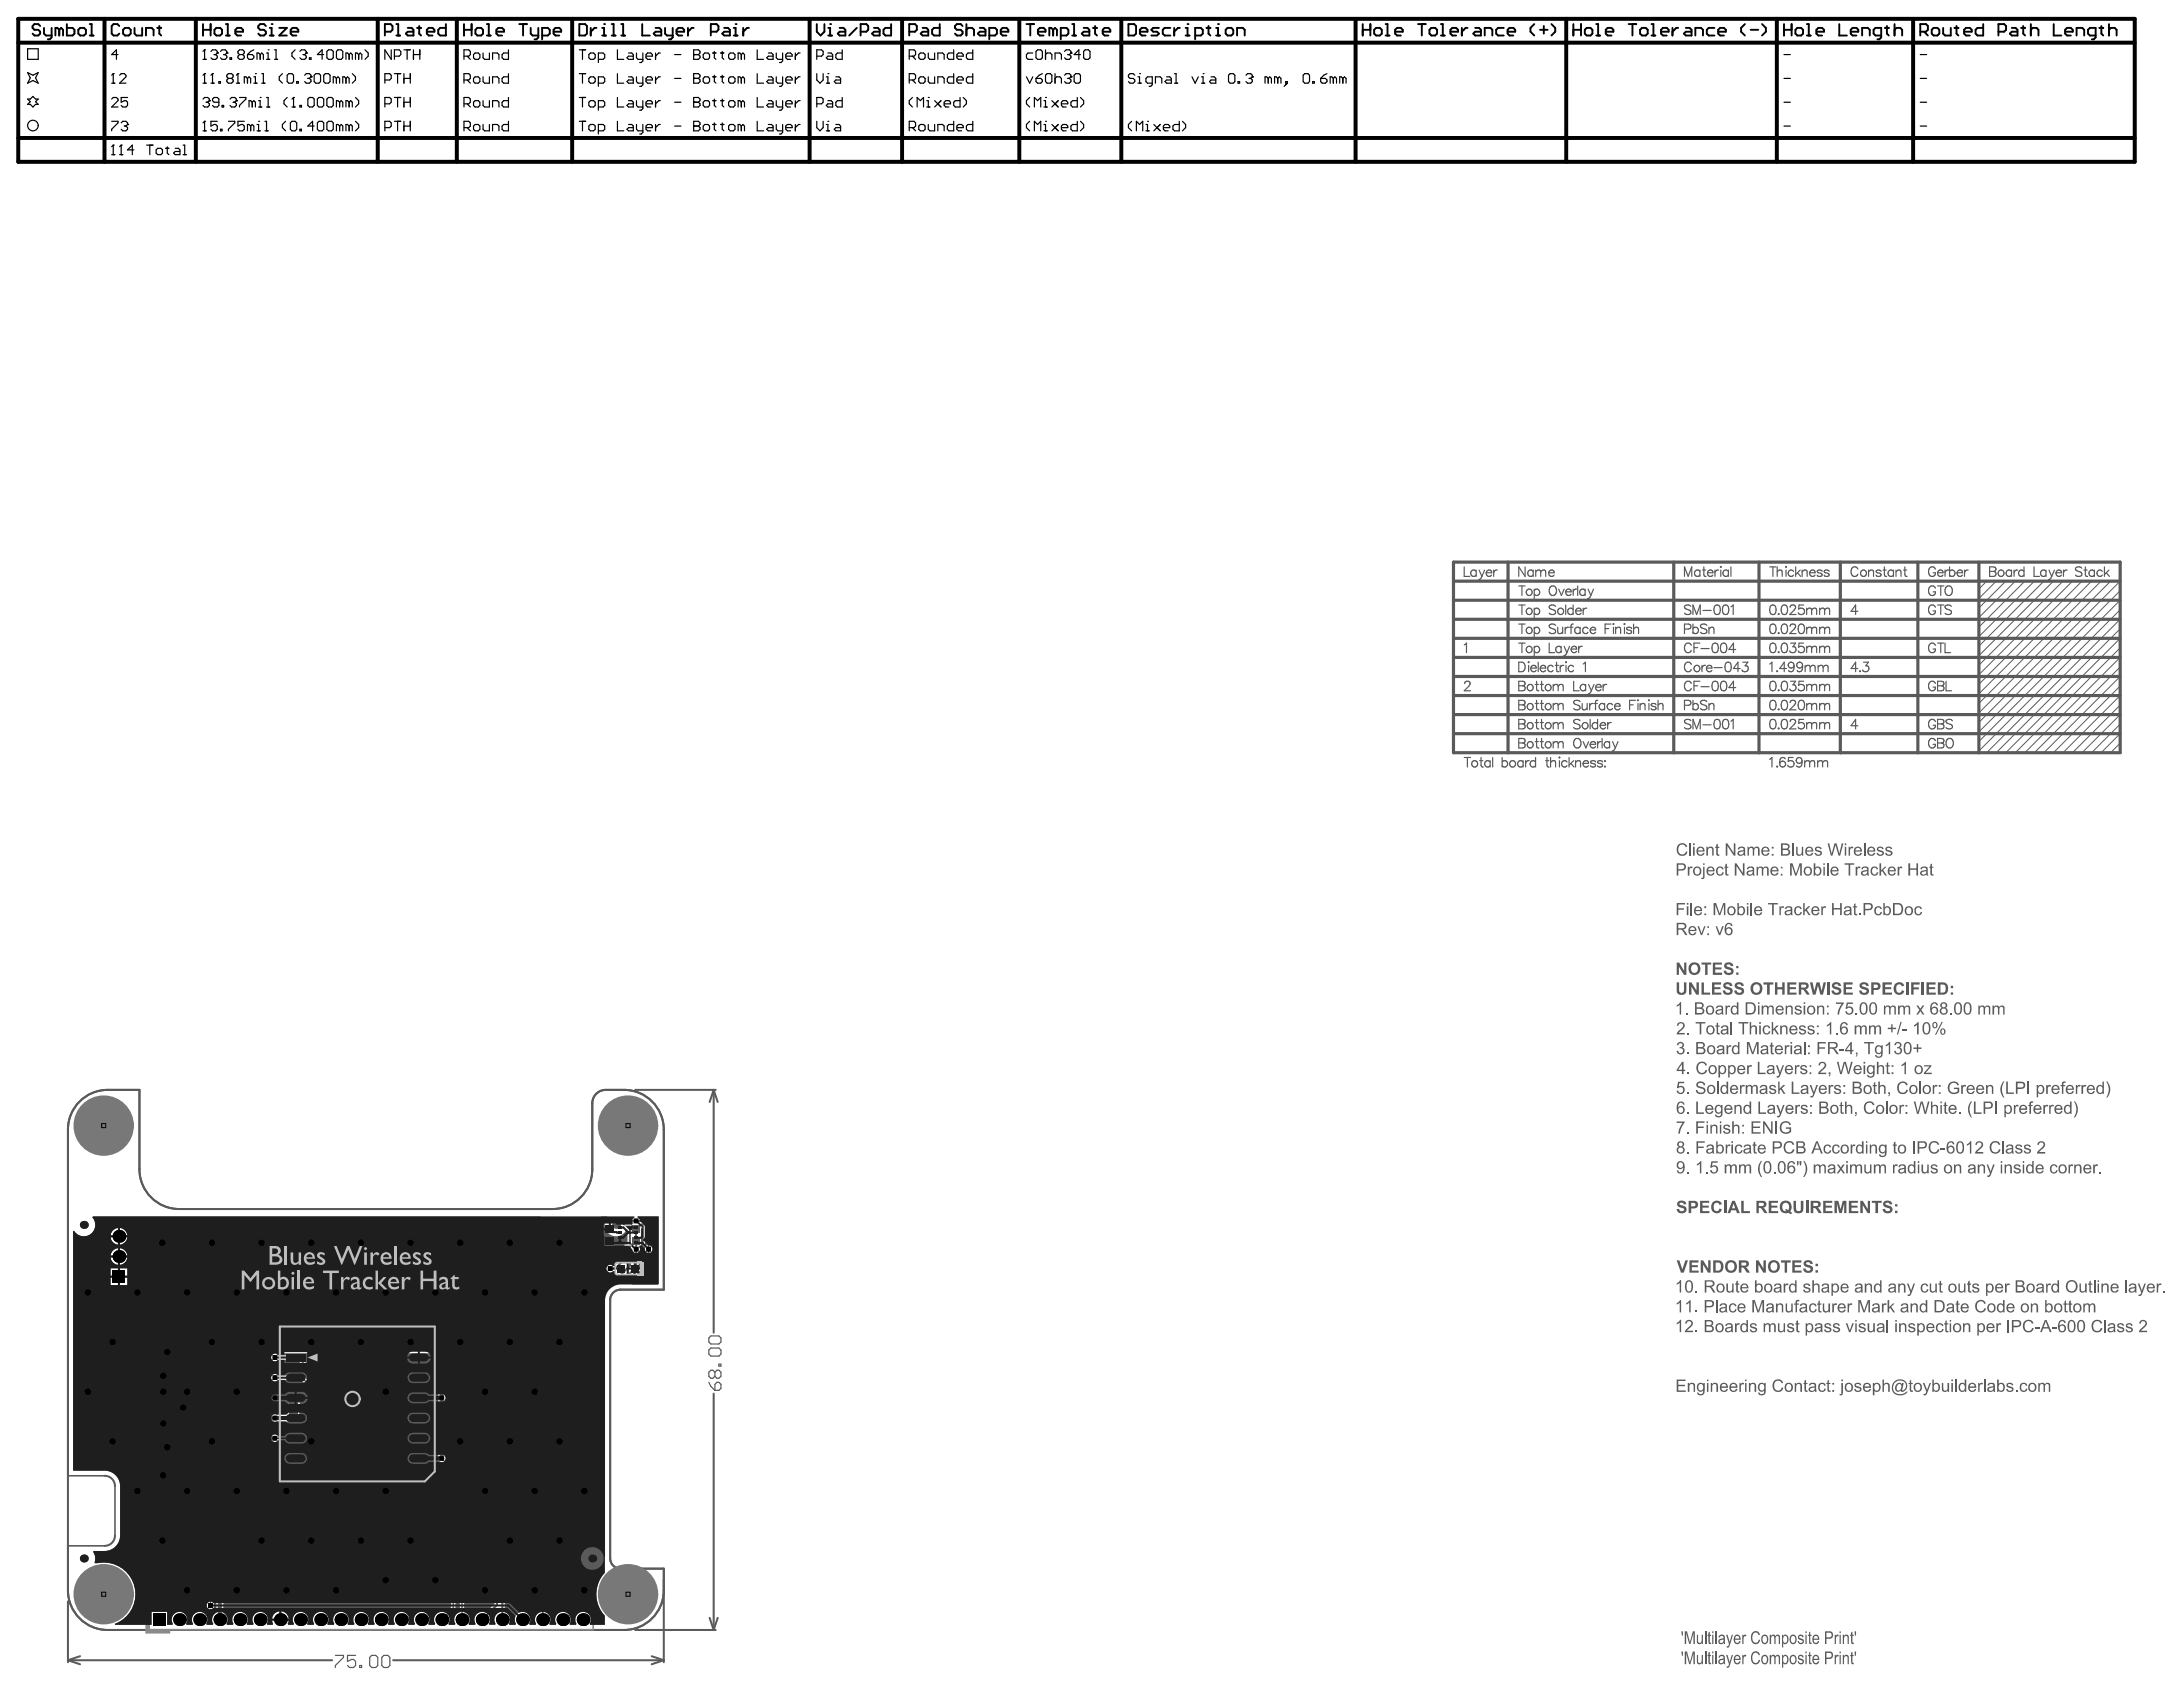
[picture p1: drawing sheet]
<svg xmlns="http://www.w3.org/2000/svg" width="279mm" height="216mm" viewBox="0 0 279 216" stroke-linecap="round" stroke-linejoin="round" font-family="sans-serif">
<g fill="none" stroke="#5a5a5a" stroke-width=".26">
<path d="M13.8 139.5h4v10.1M77.5 139.5h2.4M81.3 139.5h10.3M91.3 139.5l.6 1.5M91.3 139.5l-.5 1.5M91.3 139.5v31.1M8.7 144.6v58.9M22.9 154.7h47.8M75.8 141.2v8.4M85 144.6v20.5l-5.6-.1M78.1 166.4v33M91.3 178.4v30.2"/>
<path d="M8.7 204.9v7.8M8.7 212.5l1.5 .5M8.7 212.5h33.8M10.2 212l-1.5 .5M13.8 208.6h66.1M50.3 212.5h34.7M79.4 200.8h5.6v11.9M81.3 208.6h10.3M83.4 212l1.6 .5M85 212.5l-1.6 .5M90.8 207.1l.5 1.5M91.9 207.1l-.6 1.5"/>
</g>
<g fill="none" stroke="#5a5a5a" stroke-width=".41">
<path d="M186 76.8h85.4M186 71.9h85.4v24.4h-85.4zM186 74.4h85.4M186 79.3h85.4M193 71.9v24.4M214.2 71.9v24.4M225.1 71.9v24.4M235.5 71.9v24.4M245.5 71.9v24.4M253.3 71.9v24.4M186 81.7h85.4M186 89h85.4"/>
<path d="M186 91.5h85.4M186 86.6h85.4M186 93.9h85.4M186 84.1h85.4"/>
</g>
<g fill="none" stroke="#5a5a5a" stroke-width=".13">
<path d="M254.3 74.4l-1 1M255.5 74.4l-2.2 2.2M256.7 74.4l-3.4 3.4M257.9 74.4l-4.6 4.6M259.2 74.4l-5.9 5.9M260.4 74.4l-7.1 7.1M261.6 74.4l-8.3 8.3M262.8 74.4l-9.5 9.5M264 74.4l-10.7 10.7M265.3 74.4l-12 12M266.5 74.4l-13.2 13.2M267.7 74.4l-14.4 14.4"/>
<path d="M268.9 74.4l-15.6 15.6M270.1 74.4l-16.8 16.8M271.4 74.4l-18.1 18.1M271.4 79.3l-17.1 17M271.4 76.8l-18.1 18.1M271.4 78l-18.1 18.1M271.4 75.6l-18.1 18.1M271.4 91.5l-4.9 4.8M271.4 85.4l-11 10.9M271.4 82.9l-13.5 13.4M271.4 86.6l-9.8 9.7M271.4 80.5l-15.9 15.8"/>
<path d="M271.4 90.2l-6.1 6.1M271.4 84.1l-12.2 12.2M271.4 87.8l-8.6 8.5M271.4 81.7l-14.7 14.6M271.4 89l-7.4 7.3M271.4 93.9l-2.5 2.4M271.4 92.7l-3.7 3.6M271.4 95.1l-1.3 1.2"/>
</g>
<g fill="none" stroke="#5a5a5a" stroke-width=".15">
<path d="M194.4 79.9h.8M194.4 75h.8M194.8 75v1.2M194.8 79.9v1.2M195.2 72.5v1.3l-.8-1.3v1.3M196.2 73v.8M196.2 73.1a.39 .39 0 0 0-.5 0 .39 .39 0 0 0 0 .5 .39 .39 0 0 0 .5 0M196.4 75.4v1.2M196.4 75.6a.39 .39 0 0 1 .5-.1 .39 .39 0 0 1 0 .6 .39 .39 0 0 1-.5-.1M196.6 73.2l.2-.2h.3l.1 .2M196.6 73v.8M197.2 73.2l.3-.2h.3v.8"/>
<path d="M197.2 73.2v.6M198.2 73.3a.38 .38 0 0 0 .2 .4 .38 .38 0 0 0 .5-.1M198.3 73.1a.34 .34 0 0 1 .4-.1 .34 .34 0 0 1 .2 .3h-.7zM198.4 75.2a.45 .45 0 0 1 .5-.2 .45 .45 0 0 1 .3 .5 .53 .53 0 0 1-.1 .5 .53 .53 0 0 1-.6 .1 .76 .76 0 0 1-.1-.9zM199.5 75.4l.3 .8 .4-.8M200.4 75.7a.38 .38 0 0 0 .2 .5 .38 .38 0 0 0 .5-.2M200.4 75.6a.34 .34 0 0 1 .4-.2 .34 .34 0 0 1 .3 .3h-.7zM201.3 75.4v.8M201.4 79.9h-.3v.2v1M201.8 75.4a.39 .39 0 0 0-.5 .3M201.9 75v1.2M202.9 75.6a.39 .39 0 0 0-.6-.1 .39 .39 0 0 0 0 .6 .39 .39 0 0 0 .6-.1"/>
<path d="M202.9 75.4v.8M203.3 75.4l.3 .8M203.6 76.2a.47 .47 0 0 1-.4 .4M204 75.4l-.4 .8M206.2 79.9h-.8v1.2M206.5 79.8v.1zM207.9 79.9h.1zM209.1 79.9v1.2M215.6 73.8v-1.3l.5 1.3 .4-1.3v1.3M216.4 77.6a.46 .46 0 0 0-.4-.2 .46 .46 0 0 0-.4 .3l.1 .2 .5 .2a.3 .3 0 0 1 .2 .2 .3 .3 0 0 1-.1 .3 .56 .56 0 0 1-.7-.1M216.7 78.6v-1.2l.4 1.2 .5-1.2v1.2M216.7 79.9v1.2"/>
<path d="M217.6 73.1a.39 .39 0 0 0-.6 0 .39 .39 0 0 0 0 .5 .39 .39 0 0 0 .6 0M217.6 73v.8M217.9 73h.4M218 78.1h1M218.1 72.5v1v.2l.3 .1M218.5 73.3a.38 .38 0 0 0 .3 .4 .38 .38 0 0 0 .4-.1M218.6 73.1a.34 .34 0 0 1 .4-.1 .34 .34 0 0 1 .2 .3h-.7zM219.5 73v.8M219.5 77.5a.4 .4 0 0 1 .6 .2 1.01 1.01 0 0 1-.1 .9 .4 .4 0 0 1-.6-.2 1.01 1.01 0 0 1 .1-.9zM220 73a.39 .39 0 0 0-.5 .3M220.2 72.5h.1zM220.2 73v.8"/>
<path d="M220.6 77.5a.4 .4 0 0 1 .6 .2 1.01 1.01 0 0 1-.1 .9 .4 .4 0 0 1-.6-.2 1.01 1.01 0 0 1 .1-.9zM221.2 73.1a.39 .39 0 0 0-.6 0 .39 .39 0 0 0 0 .5 .39 .39 0 0 0 .6 0M221.2 73v.8M221.5 77.7l.3-.3v1.2M221.5 72.5v1.3M226.5 72.5h.8M226.7 79.9a.4 .4 0 0 1 .6 .2 1.01 1.01 0 0 1-.2 .9 .4 .4 0 0 1-.5-.1 1.01 1.01 0 0 1 .1-1zM226.7 77.5a.4 .4 0 0 1 .6 .2 1.01 1.01 0 0 1-.2 .9 .4 .4 0 0 1-.5-.2 1.01 1.01 0 0 1 .1-.9zM226.9 72.5v1.3M227.5 72.5v1.3M227.5 73.2l.3-.2h.2l.1 .8M227.6 78.6h.1z"/>
<path d="M228.1 79.9a.4 .4 0 0 1 .6 .2 1.01 1.01 0 0 1-.1 .9 .4 .4 0 0 1-.6-.1 1.01 1.01 0 0 1 .1-1zM228.1 77.5a.4 .4 0 0 1 .6 .2 1.01 1.01 0 0 1-.1 .9 .4 .4 0 0 1-.6-.2 1.01 1.01 0 0 1 .1-.9zM228.5 72.5h.2zM228.6 73v.8M229.1 77.7l.3-.3 .4 .1a.38 .38 0 0 1-.2 .6l-.5 .5h.8M229.6 73.1a.39 .39 0 0 0-.6 0 .39 .39 0 0 0 0 .5 .39 .39 0 0 0 .6 0M229.8 72.5v1.3M230.1 73.3l.4 .5M230.3 79.9a.4 .4 0 0 1 .6 .2 1.01 1.01 0 0 1-.1 .9 .4 .4 0 0 1-.6-.1 1.01 1.01 0 0 1 .1-1zM230.4 73l-.6 .5M230.7 73.2l.2-.2h.3l.1 .8M230.7 73v.8"/>
<path d="M230.8 77.4h-.5l-.1 .5a.43 .43 0 0 1 .7 0 .43 .43 0 0 1-.1 .7 .43 .43 0 0 1-.7-.2M231.2 77.8v.8M231.2 78.1l.3-.3 .3 .1 .1 .2M231.6 73.3a.38 .38 0 0 0 .2 .4 .38 .38 0 0 0 .5-.1M231.7 73.1a.34 .34 0 0 1 .4-.1 .34 .34 0 0 1 .2 .3h-.7zM231.9 78.1v.5M231.9 78.1l.3-.3 .3 .1v.7M232.9 77.8v.8M232.9 78.1l.3-.3 .3 .1v.2M233.2 73.1a.37 .37 0 0 0-.6 0v.1l.6 .2v.2a.37 .37 0 0 1-.6 0M233.5 78.1v.5M233.5 78.1l.3-.3 .3 .1 .1 .7"/>
<path d="M234.1 73.1a.37 .37 0 0 0-.6 0v.1l.5 .2 .1 .2a.37 .37 0 0 1-.6 0M237.8 78.2h-.9l.6-.8v1.2M237.8 72.8a.45 .45 0 0 0-.5-.3 .45 .45 0 0 0-.4 .5 .53 .53 0 0 0 .1 .6 .53 .53 0 0 0 .6 .1l.2-.2M239.2 73.2l.2-.2h.3l.1 .8M239.2 73v.8M240.8 73.1a.37 .37 0 0 0-.7 0l.1 .1 .5 .2 .1 .2a.37 .37 0 0 1-.7 0M241 73h.4M241.2 72.5v1v.2l.3 .1M242.3 73.1a.39 .39 0 0 0-.5 0 .39 .39 0 0 0 0 .5 .39 .39 0 0 0 .5 0M242.3 73v.8M242.7 73.2l.3-.2h.2l.1 .8M242.7 73v.8"/>
<path d="M243.6 73h.4M243.8 72.5v1l.1 .2 .2 .1M247.7 75.3a.45 .45 0 0 0-.5-.3 .45 .45 0 0 0-.4 .5 .53 .53 0 0 0 .2 .5 .53 .53 0 0 0 .5 .1l.2-.2v-.2h-.3M247.7 72.8a.45 .45 0 0 0-.5-.3 .45 .45 0 0 0-.4 .5 .53 .53 0 0 0 .2 .6 .53 .53 0 0 0 .5 .1l.2-.2v-.2h-.3M247.7 77.7a.45 .45 0 0 0-.5-.3 .45 .45 0 0 0-.4 .5 .53 .53 0 0 0 .2 .6 .53 .53 0 0 0 .5 .1l.2-.2v-.2h-.3M248 75h.8M248 73.3a.38 .38 0 0 0 .2 .4 .38 .38 0 0 0 .5-.1M248 77.4h.8M248 73.1a.34 .34 0 0 1 .4-.1 .34 .34 0 0 1 .3 .3h-.7zM248.4 75v1.2M248.4 77.4v1.2M248.9 73v.8"/>
<path d="M249.1 75.2a.45 .45 0 0 1 .5-.2 .45 .45 0 0 1 .3 .5 .53 .53 0 0 1-.1 .5 .53 .53 0 0 1-.6 .1 .76 .76 0 0 1-.1-.9zM249.4 73a.39 .39 0 0 0-.5 .3M249.5 73.1a.39 .39 0 0 1 .6 0 .39 .39 0 0 1 0 .5 .39 .39 0 0 1-.6 0M249.5 72.5v1.3M249.8 77.6a.46 .46 0 0 0-.5-.2 .46 .46 0 0 0-.4 .3l.2 .2 .4 .2a.3 .3 0 0 1 .2 .2 .3 .3 0 0 1-.1 .3 .56 .56 0 0 1-.7-.1M250.5 73.3a.38 .38 0 0 0 .2 .4 .38 .38 0 0 0 .5-.1M250.5 73.1a.34 .34 0 0 1 .4-.1 .34 .34 0 0 1 .3 .3h-.7zM251.4 73v.8M251.9 73a.39 .39 0 0 0-.5 .3M254.6 72.5h.6l.2 .2 .1 .2-.3 .2a.32 .32 0 0 1 .3 .3 .32 .32 0 0 1-.3 .4h-.6zM254.6 73.1h.6M257.5 73.1a.39 .39 0 0 0-.6 0 .39 .39 0 0 0 0 .5 .39 .39 0 0 0 .6 0"/>
<path d="M257.5 73v.8M257.8 73v.8M258.2 73a.39 .39 0 0 0-.4 .3M259.1 73.1a.39 .39 0 0 0-.6 0 .39 .39 0 0 0 0 .5 .39 .39 0 0 0 .6 0M259.1 72.5v1.3M260.3 72.5v1.3h.7M261.9 73.1a.39 .39 0 0 0-.6 0 .39 .39 0 0 0 0 .5 .39 .39 0 0 0 .6 0M261.9 73v.8M262.2 73l.4 .8M262.6 73.8a.47 .47 0 0 1-.4 .4M262.9 73l-.3 .8M263.1 73.3a.38 .38 0 0 0 .3 .4 .38 .38 0 0 0 .4-.1"/>
<path d="M263.2 73.1a.34 .34 0 0 1 .4-.1 .34 .34 0 0 1 .2 .3h-.7zM264.1 73v.8M264.6 73a.39 .39 0 0 0-.5 .3M266.5 72.7a.46 .46 0 0 0-.5-.2 .46 .46 0 0 0-.4 .3l.2 .2 .4 .2a.3 .3 0 0 1 .2 .2 .3 .3 0 0 1-.1 .3 .56 .56 0 0 1-.7-.1M266.7 73h.4M266.9 72.5v1l.1 .2 .2 .1M268.1 73.1a.39 .39 0 0 0-.6 0 .39 .39 0 0 0 0 .5 .39 .39 0 0 0 .6 0M268.1 73v.8M269.1 73.1a.39 .39 0 0 0-.6 0 .39 .39 0 0 0 0 .5 .39 .39 0 0 0 .6 0M269.3 72.5v1.3M269.6 73.3l.4 .5M269.9 73l-.6 .5"/>
<path d="M187.4 82.5l.3-.2v1.2M187.4 96.9h.8M187.5 87.5l.2-.3 .4 .1a.38 .38 0 0 1-.1 .5l-.6 .6h.8M187.8 96.9v1.3M189.4 97.3h.4M189.6 96.9v1v.2l.2 .1M190.7 97.5a.39 .39 0 0 0-.6 0 .39 .39 0 0 0 0 .5 .39 .39 0 0 0 .6 0M190.7 97.3v.9M191 96.9v1.3M192.3 97.5a.39 .39 0 0 1 .5 0 .39 .39 0 0 1 0 .5 .39 .39 0 0 1-.5 0M192.3 96.9v1.3M194.4 84.7h.4a.65 .65 0 0 1 .4 .7 .65 .65 0 0 1-.4 .6h-.4z"/>
<path d="M194.4 87.2h.5l.2 .1v.3l-.2 .2a.32 .32 0 0 1 .3 .3 .32 .32 0 0 1-.3 .3h-.5zM194.4 89.6h.5l.2 .1v.4l-.2 .1a.32 .32 0 0 1 .3 .3 .32 .32 0 0 1-.3 .3h-.5zM194.4 92.1h.5l.2 .1v.3l-.2 .1a.32 .32 0 0 1 .3 .4 .32 .32 0 0 1-.3 .3h-.5zM194.4 94.5h.5l.2 .1v.4l-.2 .1a.32 .32 0 0 1 .3 .3 .32 .32 0 0 1-.3 .3h-.5zM194.4 95.1h.5M194.4 82.3h.8M194.4 92.6h.5M194.4 87.8h.5M194.4 90.2h.5M194.8 82.3v1.2M194.9 97.5a.39 .39 0 0 0-.5 0 .39 .39 0 0 0 0 .5 .39 .39 0 0 0 .5 0M194.9 97.3v.9"/>
<path d="M195.3 97.3v.9M195.6 84.7h.1zM195.6 85.2v.8M195.7 97.3a.39 .39 0 0 0-.4 .4M195.9 85.5a.38 .38 0 0 0 .2 .4 .38 .38 0 0 0 .5-.1M196 85.3a.34 .34 0 0 1 .4-.2 .34 .34 0 0 1 .2 .4h-.7zM196.4 80.4a.39 .39 0 0 1 .5 0 .39 .39 0 0 1 0 .6 .39 .39 0 0 1-.5-.1M196.4 82.9a.39 .39 0 0 1 .5-.1 .39 .39 0 0 1 0 .6 .39 .39 0 0 1-.5 0M196.4 80.3v1.2M196.4 82.7v1.2M196.5 94.9h.4M196.5 90h.4"/>
<path d="M196.5 87.6h.4M196.5 92.5h.4M196.5 97.5a.39 .39 0 0 0-.5 0 .39 .39 0 0 0 0 .5 .39 .39 0 0 0 .5 0M196.5 96.9v1.3M196.7 94.5v1v.2h.3M196.7 87.2v1v.1l.3 .1M196.7 89.6v1v.2h.3M196.7 92.1v1v.1l.3 .1M196.9 84.7v1.3M197.1 94.9h.4M197.1 85.5a.38 .38 0 0 0 .3 .4 .38 .38 0 0 0 .4-.1M197.1 90h.4"/>
<path d="M197.1 87.6h.4M197.1 92.5h.4M197.2 85.3a.34 .34 0 0 1 .4-.2 .34 .34 0 0 1 .2 .4h-.7zM197.3 94.5v1l.1 .2h.2M197.3 87.2v1l.1 .1 .2 .1M197.3 89.6v1l.1 .2h.2M197.3 92.1v1l.1 .1 .2 .1M197.8 97.3h.4M198 96.9v1l.1 .2 .2 .1M198.3 82.3v1.2h.7M198.5 97.6l.2-.3 .3 .1 .1 .8M198.5 96.9v1.3"/>
<path d="M198.8 85.3a.39 .39 0 0 0-.6 0 .39 .39 0 0 0 0 .5 .39 .39 0 0 0 .6 0M198.8 95.1l.3-.2 .3 .1v.1M198.8 87.6v.8M198.8 90v.8M198.8 92.5v.8M198.8 94.9v.8M198.8 90.3l.3-.3 .3 .1v.2M198.8 87.8l.3-.2h.3v.2M198.8 92.7l.3-.2h.3v.2M199 85.2h.5M199.1 80a.46 .46 0 0 0-.4-.2 .46 .46 0 0 0-.4 .4l.1 .1 .5 .2a.3 .3 0 0 1 .2 .2 .3 .3 0 0 1-.1 .3 .56 .56 0 0 1-.7-.1M199.2 84.7v1l.1 .2 .2 .1"/>
<path d="M199.4 80.3v.7l.3 .1 .3-.2M199.4 95.1l.3-.2 .3 .1 .1 .7M199.4 87.8v.6M199.4 90.3v.5M199.4 92.7v.6M199.4 95.1v.6M199.4 87.8l.3-.2h.3l.1 .8M199.4 90.3l.3-.3 .3 .1 .1 .7M199.4 92.7l.3-.2h.3l.1 .8M199.5 96.9h.1zM199.6 97.3v.9M199.7 85.2v.8"/>
<path d="M199.8 82.9a.39 .39 0 0 0-.6-.1 .39 .39 0 0 0 0 .6 .39 .39 0 0 0 .6 0M199.8 82.7v.8M200 80.3v.8M200.2 85.2a.39 .39 0 0 0-.5 .3M200.2 82.7l.3 .8M200.3 80.3v.8M200.4 84.7h.1zM200.4 85.2v.8M200.5 83.5a.47 .47 0 0 1-.4 .4M200.6 97.5a.39 .39 0 0 0-.6 0 .39 .39 0 0 0 0 .5 .39 .39 0 0 0 .6 0M200.8 80.3a.39 .39 0 0 0-.5 .3M200.8 96.9v1.3"/>
<path d="M200.9 82.7l-.4 .8M200.9 80.3h.4M201.1 97.7l.4 .5M201.1 83.1a.38 .38 0 0 0 .2 .4 .38 .38 0 0 0 .5-.1M201.3 82.8a.32 .32 0 0 1 .3-.1 .32 .32 0 0 1 .2 .4h-.7zM201.4 97.3l-.6 .6M201.4 85.3a.39 .39 0 0 0-.6 0 .39 .39 0 0 0 0 .5 .39 .39 0 0 0 .6 0M201.4 87.2v1.2h.7M201.6 94.6a.58 .58 0 0 1 .7 .2 .58 .58 0 0 1-.1 .7 .45 .45 0 0 1-.5 .2 .45 .45 0 0 1-.3-.4 .74 .74 0 0 1 .2-.7zM201.7 97.6l.2-.3 .3 .1 .1 .8M201.7 97.3v.9M202.1 82.7v.8"/>
<path d="M202.2 89.8a.46 .46 0 0 0-.4-.2 .46 .46 0 0 0-.4 .3l.1 .2 .5 .2a.3 .3 0 0 1 .2 .2 .3 .3 0 0 1-.1 .3 .56 .56 0 0 1-.7-.1M202.2 92.2a.46 .46 0 0 0-.4-.2 .46 .46 0 0 0-.4 .4l.1 .1 .5 .2a.3 .3 0 0 1 .2 .2 .3 .3 0 0 1-.1 .3 .56 .56 0 0 1-.7-.1M202.2 80.4a.39 .39 0 0 0-.5 0 .39 .39 0 0 0 0 .6 .39 .39 0 0 0 .5-.1M202.2 80.3v.8M202.5 90l.1 .8h.2l.3-.2M202.5 82.7a.39 .39 0 0 0-.4 .4M202.6 97.7a.38 .38 0 0 0 .2 .4 .38 .38 0 0 0 .5-.1M202.6 94.9l.4 .8 .3-.8M202.6 85l.3-.3v1.3M202.7 97.5a.34 .34 0 0 1 .4-.2 .34 .34 0 0 1 .2 .4h-.7zM202.9 87.8a.39 .39 0 0 0-.5-.1 .39 .39 0 0 0 0 .6 .39 .39 0 0 0 .5-.1M202.9 87.6v.8"/>
<path d="M203.1 90v.8M203.3 80.4a.39 .39 0 0 0-.6 0 .39 .39 0 0 0 0 .6 .39 .39 0 0 0 .6-.1M203.3 87.6l.4 .8M203.5 90v.8M203.5 80.6a.38 .38 0 0 0 .2 .5 .38 .38 0 0 0 .5-.2M203.5 95.3a.38 .38 0 0 0 .2 .4 .38 .38 0 0 0 .5-.2M203.5 92.1v1.2M203.6 80.4a.34 .34 0 0 1 .4-.1 .34 .34 0 0 1 .2 .3h-.7zM203.7 88.4a.47 .47 0 0 1-.4 .4M203.7 95a.32 .32 0 0 1 .4-.1 .32 .32 0 0 1 .1 .4h-.7zM203.9 90a.39 .39 0 0 0-.4 .4M204 87.6l-.3 .8"/>
<path d="M204 90h.4M204.2 97.5a.37 .37 0 0 0-.6 0v.1l.6 .2v.2a.37 .37 0 0 1-.6 0M204.2 87.9a.38 .38 0 0 0 .3 .5 .38 .38 0 0 0 .4-.2M204.3 87.8a.34 .34 0 0 1 .4-.2 .34 .34 0 0 1 .2 .3h-.7zM204.5 92.6a.39 .39 0 0 0-.6 0 .39 .39 0 0 0 0 .6 .39 .39 0 0 0 .6-.1M204.5 92.1v1.2M204.5 94.9v.8M204.5 89.6l-.2 .1-.1 .2v.9M204.8 92.8a.38 .38 0 0 0 .2 .5 .38 .38 0 0 0 .5-.2M204.9 94.9a.39 .39 0 0 0-.4 .4M205 92.5a.32 .32 0 0 1 .3 0 .32 .32 0 0 1 .2 .3h-.7zM205.1 94.5v1.2"/>
<path d="M205.1 97.5a.37 .37 0 0 0-.6 0v.1l.5 .2 .1 .2a.37 .37 0 0 1-.6 0M205.2 87.6v.8M205.4 97.4h.1zM205.4 90.2a.39 .39 0 0 0-.6-.1 .39 .39 0 0 0 0 .6 .39 .39 0 0 0 .6 0M205.4 90v.8M205.4 98v.2zM205.4 80.4h.5M205.6 87.6a.39 .39 0 0 0-.4 .3M205.8 92.5v.8M206 95.1a.39 .39 0 0 0-.6-.1 .39 .39 0 0 0 0 .6 .39 .39 0 0 0 .6-.1M206 94.9v.8M206.2 92.5a.39 .39 0 0 0-.4 .3"/>
<path d="M206.4 94.9l.3 .8M206.4 90.2a.39 .39 0 0 0-.6-.1 .39 .39 0 0 0 0 .6 .39 .39 0 0 0 .6 0M206.5 80.3v.8M206.7 90.4a.38 .38 0 0 0 .2 .4 .38 .38 0 0 0 .4-.1M206.7 90.2a.34 .34 0 0 1 .4-.2 .34 .34 0 0 1 .2 .4h-.6zM206.7 95.7a.47 .47 0 0 1-.4 .4M206.8 80.5l.3-.2h.3v.8M206.8 80.3v.8M207.1 94.9l-.4 .8M207.9 80.3v.8M208.6 90.2h.4M208.8 80.4a.37 .37 0 0 0-.6 0v.2l.6 .1v.2a.37 .37 0 0 1-.6 0"/>
<path d="M209.1 80.5l.3-.2h.3v.8M209.3 89.6h-.7v1.2M209.6 89.6h.1zM209.6 90v.8M209.9 90.3l.3-.3 .3 .1 .1 .7M209.9 90v.8M211 89.6h.1zM211 90v.8M212 90.2a.37 .37 0 0 0-.7 0l.1 .1 .5 .2 .1 .2a.37 .37 0 0 1-.7 0M212.2 90.3l.3-.3 .3 .1 .1 .7M212.2 89.6v1.2M215.6 80.5h.5a.32 .32 0 0 0 .3-.3 .32 .32 0 0 0-.3-.3h-.5v1.2"/>
<path d="M215.6 90.3h.5a.32 .32 0 0 0 .3-.4 .32 .32 0 0 0-.3-.3h-.5v1.2M216.4 92.2a.46 .46 0 0 0-.4-.2 .46 .46 0 0 0-.4 .4l.1 .1 .5 .2a.3 .3 0 0 1 .2 .2 .3 .3 0 0 1-.1 .3 .56 .56 0 0 1-.7-.1M216.5 82.6a.45 .45 0 0 0-.5-.3 .45 .45 0 0 0-.4 .5 .53 .53 0 0 0 .1 .6 .53 .53 0 0 0 .6 .1l.2-.3M216.5 85a.45 .45 0 0 0-.5-.3 .45 .45 0 0 0-.4 .5 .53 .53 0 0 0 .1 .6 .53 .53 0 0 0 .6 .1l.2-.2M216.5 87.5a.45 .45 0 0 0-.5-.3 .45 .45 0 0 0-.4 .4 .53 .53 0 0 0 .1 .6 .53 .53 0 0 0 .6 .1l.2-.2M216.7 89.6v1.2M216.7 93.3v-1.2l.4 1.2 .5-1.2v1.2M216.7 80.4a.39 .39 0 0 1 .6 0 .39 .39 0 0 1 0 .6 .39 .39 0 0 1-.6-.1M216.7 90.2a.39 .39 0 0 1 .6-.1 .39 .39 0 0 1 0 .6 .39 .39 0 0 1-.6 0M216.8 87.8h.5M216.8 82.9h.5M217.6 82.3h-.8v1.2"/>
<path d="M217.6 87.2h-.8v1.2M217.7 83h1.1M217.7 87.9h1.1M217.8 85.2v.8M218 92.8h1M218.3 85.2a.39 .39 0 0 0-.5 .3M218.4 85.5a.38 .38 0 0 0 .2 .4 .38 .38 0 0 0 .5-.1M218.5 80a.46 .46 0 0 0-.5-.2 .46 .46 0 0 0-.4 .4l.2 .1 .4 .2a.3 .3 0 0 1 .2 .2 .3 .3 0 0 1-.1 .3 .56 .56 0 0 1-.7-.1M218.5 89.8a.46 .46 0 0 0-.5-.2 .46 .46 0 0 0-.4 .3l.2 .2 .4 .2a.3 .3 0 0 1 .2 .2 .3 .3 0 0 1-.1 .3 .56 .56 0 0 1-.7-.1M218.5 85.3a.34 .34 0 0 1 .4-.2 .34 .34 0 0 1 .2 .4h-.7zM218.7 80.5l.3-.2h.3l.1 .8M218.7 80.3v.8"/>
<path d="M218.7 90v.8M218.7 90.3l.3-.3 .3 .1 .1 .7M219.3 82.4a.4 .4 0 0 1 .6 .1 1.01 1.01 0 0 1-.1 1 .4 .4 0 0 1-.6-.2 1.01 1.01 0 0 1 .1-.9zM219.3 87.2a.4 .4 0 0 1 .6 .2 1.01 1.01 0 0 1-.1 .9 .4 .4 0 0 1-.6-.1 1.01 1.01 0 0 1 .1-1zM219.4 85.4h1M219.5 92.1a.4 .4 0 0 1 .6 .2 1.01 1.01 0 0 1-.1 .9 .4 .4 0 0 1-.6-.1 1.01 1.01 0 0 1 .1-1zM220.4 87.2a.4 .4 0 0 1 .6 .2 1.01 1.01 0 0 1-.2 .9 .4 .4 0 0 1-.5-.1 1.01 1.01 0 0 1 .1-1zM220.4 82.4a.4 .4 0 0 1 .6 .1 1.01 1.01 0 0 1-.2 1 .4 .4 0 0 1-.5-.2 1.01 1.01 0 0 1 .1-.9zM220.6 92.1a.4 .4 0 0 1 .6 .2 1.01 1.01 0 0 1-.1 .9 .4 .4 0 0 1-.6-.1 1.01 1.01 0 0 1 .1-1zM220.9 84.8a.4 .4 0 0 1 .6 .2 1.01 1.01 0 0 1-.1 .9 .4 .4 0 0 1-.6-.2 1.01 1.01 0 0 1 .1-.9zM221.5 92.3l.3-.2v1.2M222.2 83.1h-.9l.6-.8v1.2"/>
<path d="M222.2 88h-.9l.6-.8v1.2M222.7 85.6h-.8l.5-.9v1.3M223.1 84.7h.6l-.3 .5a.41 .41 0 0 1 .3 .7 .41 .41 0 0 1-.8-.2M226.5 85l.3-.3v1.3M226.7 89.7a.4 .4 0 0 1 .6 .2 1.01 1.01 0 0 1-.2 .9 .4 .4 0 0 1-.5-.2 1.01 1.01 0 0 1 .1-.9zM226.7 87.2a.4 .4 0 0 1 .6 .2 1.01 1.01 0 0 1-.2 .9 .4 .4 0 0 1-.5-.1 1.01 1.01 0 0 1 .1-1zM226.7 92.1a.4 .4 0 0 1 .6 .2 1.01 1.01 0 0 1-.2 .9 .4 .4 0 0 1-.5-.1 1.01 1.01 0 0 1 .1-1zM227.5 85.8v.2zM227.6 90.8h.1zM227.6 88.3h.1zM227.6 93.2h.1zM227.6 81v.1z"/>
<path d="M228.1 89.7a.4 .4 0 0 1 .6 .2 1.01 1.01 0 0 1-.1 .9 .4 .4 0 0 1-.6-.2 1.01 1.01 0 0 1 .1-.9zM228.1 87.2a.4 .4 0 0 1 .6 .2 1.01 1.01 0 0 1-.1 .9 .4 .4 0 0 1-.6-.1 1.01 1.01 0 0 1 .1-1zM228.1 92.1a.4 .4 0 0 1 .6 .2 1.01 1.01 0 0 1-.1 .9 .4 .4 0 0 1-.6-.1 1.01 1.01 0 0 1 .1-1zM228.7 85.6h-.9l.6-.9v1.3M229.1 80.2l.3-.3 .4 .1a.38 .38 0 0 1-.2 .5l-.5 .6h.8M229.1 89.9l.3-.3 .4 .1a.38 .38 0 0 1-.2 .6l-.5 .5h.8M229.1 92.4l.3-.3 .4 .1a.38 .38 0 0 1-.2 .5l-.5 .6h.8M229.2 87.2h.6l-.3 .4a.41 .41 0 0 1 .3 .7 .41 .41 0 0 1-.7-.1M229.6 85.2a.57 .57 0 0 1-.4 .8l-.3-.2M230.3 89.7a.4 .4 0 0 1 .6 .2 1.01 1.01 0 0 1-.1 .9 .4 .4 0 0 1-.6-.2 1.01 1.01 0 0 1 .1-.9zM230.7 85.2a.57 .57 0 0 1-.5 .8l-.2-.2M230.8 92.1h-.5l-.1 .5a.43 .43 0 0 1 .7 0 .43 .43 0 0 1-.1 .6 .43 .43 0 0 1-.7-.1"/>
<path d="M230.8 87.2h-.5l-.1 .5a.43 .43 0 0 1 .7 0 .43 .43 0 0 1-.1 .6 .43 .43 0 0 1-.7-.1M231 85.4l.3-.2h.3l.1 .2M231 85.2v.8M231.2 80.5l.3-.2h.3l.1 .2M231.2 87.8l.3-.2h.3l.1 .2M231.2 92.7l.3-.2h.3l.1 .2M231.2 80.3v.8M231.2 87.6v.8M231.2 90v.8M231.2 92.5v.8M231.2 90.3l.3-.3 .3 .1 .1 .2M231.7 85.4l.3-.2h.3v.8"/>
<path d="M231.7 85.4v.6M231.9 80.5l.3-.2h.3v.8M231.9 87.8l.3-.2h.3v.8M231.9 90.3l.3-.3 .3 .1v.7M231.9 80.5v.6M231.9 87.8v.6M231.9 90.3v.5M231.9 92.7v.6M231.9 92.7l.3-.2h.3v.8M232.7 85.4l.3-.2h.3v.2M232.7 85.2v.8M232.9 80.5l.3-.2h.3v.2"/>
<path d="M232.9 90.3l.3-.3 .3 .1v.2M232.9 80.3v.8M232.9 87.6v.8M232.9 90v.8M232.9 92.5v.8M232.9 87.8l.3-.2h.3v.2M232.9 92.7l.3-.2h.3v.2M233.3 85.4l.3-.2h.3l.1 .8M233.3 85.4v.6M233.5 80.5l.3-.2h.3l.1 .8M233.5 90.3l.3-.3 .3 .1 .1 .7M233.5 80.5v.6"/>
<path d="M233.5 87.8v.6M233.5 90.3v.5M233.5 92.7v.6M233.5 87.8l.3-.2h.3l.1 .8M233.5 92.7l.3-.2h.3l.1 .8M237.8 85.6h-.9l.6-.9v1.3M238 85.9h.1zM238.5 84.7h.6l-.3 .5a.41 .41 0 0 1 .3 .7 .41 .41 0 0 1-.7-.2M247.7 94.8a.45 .45 0 0 0-.5-.3 .45 .45 0 0 0-.4 .5 .53 .53 0 0 0 .2 .5 .53 .53 0 0 0 .5 .2l.2-.3v-.1h-.3M247.7 82.6a.45 .45 0 0 0-.5-.3 .45 .45 0 0 0-.4 .5 .53 .53 0 0 0 .2 .6 .53 .53 0 0 0 .5 .1l.2-.3v-.1h-.3M247.7 92.4a.45 .45 0 0 0-.5-.3 .45 .45 0 0 0-.4 .4 .53 .53 0 0 0 .2 .6 .53 .53 0 0 0 .5 .1l.2-.2v-.2h-.3M247.7 87.5a.45 .45 0 0 0-.5-.3 .45 .45 0 0 0-.4 .4 .53 .53 0 0 0 .2 .6 .53 .53 0 0 0 .5 .1l.2-.2v-.2h-.3"/>
<path d="M248 94.5h.5l.2 .1v.4l-.2 .1a.32 .32 0 0 1 .3 .3 .32 .32 0 0 1-.3 .3h-.5zM248 95.1h.5M248 82.3h.8M248 92.1h.5l.2 .1v.3l-.2 .1a.32 .32 0 0 1 .3 .4 .32 .32 0 0 1-.3 .3h-.5zM248 87.2h.5l.2 .1v.3l-.2 .2a.32 .32 0 0 1 .3 .3 .32 .32 0 0 1-.3 .3h-.5zM248 92.6h.5M248 87.8h.5M248.4 82.3v1.2M248.9 82.3v1.2h.7M249.1 87.2v1.2h.7M249.2 94.7a.45 .45 0 0 1 .5-.2 .45 .45 0 0 1 .3 .5 .53 .53 0 0 1-.1 .5 .53 .53 0 0 1-.6 .2 .76 .76 0 0 1-.1-1zM249.9 92.2a.46 .46 0 0 0-.5-.2 .46 .46 0 0 0-.3 .4l.1 .1 .5 .2a.3 .3 0 0 1 .2 .2 .3 .3 0 0 1-.1 .3 .56 .56 0 0 1-.7-.1"/>
<circle cx="195.7" cy="75.8" r=".4"/>
<circle cx="238.5" cy="73.4" r=".4"/>
<circle cx="256.1" cy="73.4" r=".4"/>
<circle cx="188.7" cy="97.7" r=".4"/>
<circle cx="193.6" cy="97.8" r=".4"/>
<circle cx="195.7" cy="80.7" r=".4"/>
<circle cx="195.7" cy="83.1" r=".4"/>
<circle cx="195.8" cy="92.9" r=".4"/>
<circle cx="195.8" cy="95.3" r=".4"/>
<circle cx="195.9" cy="90.5" r=".4"/>
<circle cx="195.9" cy="88" r=".4"/>
<circle cx="198.1" cy="95.3" r=".4"/>
<circle cx="198.2" cy="92.9" r=".4"/>
<circle cx="198.2" cy="90.5" r=".4"/>
<circle cx="198.2" cy="88" r=".4"/>
<circle cx="202.9" cy="92.9" r=".4"/>
<circle cx="217.2" cy="85.6" r=".4"/>
<circle cx="229.2" cy="85.1" r=".38"/>
<circle cx="230.3" cy="85.1" r=".38"/>
</g>
<g fill="#5a5a5a">
<path d="M214.6 169.3l.4-.4h.2v1.6h-.2v-1.2l-.4 .2z"/>
<path d="M215.8 169l.5-.1 .3 .2v.5l-.7 .7h.8v.2h-1.1l.2-.3 .6-.6 .1-.2-.2-.3h-.3l-.1 .3h-.2z"/>
<path d="M217 170.3h.2v.2h-.2z"/>
<path d="M222.1 169.4h.1v.1l.2-.1h.2h.1l-.1 .2a.26 .26 0 0 0-.3 .3v.6h-.2z"/>
<path d="M224 169.5l.2-.1 .3-.1 .2 .1 .2 .3h-.3v-.2h-.2a.16 .16 0 0 0-.2 .2 .16 .16 0 0 0 .2 .1l.5 .2v.3l-.3 .2h-.3l-.2-.1-.2-.2 .2-.1a.26 .26 0 0 0 .3 .3 .26 .26 0 0 0 .2-.3l-.5-.2-.1-.2z"/>
<path d="M225.7 169.4h.2v.1l.3-.2 .3 .1 .1 .1 .3-.2 .3 .1 .1 .2v.9h-.2v-.8a.24 .24 0 0 0-.3-.2 .24 .24 0 0 0-.2 .3v.7h-.2v-.7a.26 .26 0 0 0-.3-.3 .26 .26 0 0 0-.2 .4v.6h-.2z"/>
<path d="M227.6 169.4h.1l.1 .8a.29 .29 0 0 0 .3 .1 .29 .29 0 0 0 .2-.3v-.6h.2v1.1h-.2v-.2l-.2 .2-.4-.1-.1-.1z"/>
<path d="M228.8 169.5l.3-.2 .2 .1a.31 .31 0 0 1 .3 .3h-.2l-.1-.2h-.1a.18 .18 0 0 0-.3 .1 .18 .18 0 0 0 .3 .2l.3 .1 .2 .3-.3 .3h-.4l-.2-.2-.1-.1 .2-.1 .1 .2 .1 .1a.2 .2 0 0 0 .3-.2 .2 .2 0 0 0-.2-.2l-.4-.2z"/>
<path d="M229.9 169.1l.2-.1v.4h.2v.1h-.2v.8h.2v.2h-.3l-.1-.2v-.8h-.1v-.1h.1z"/>
<path d="M233.5 169.5l.3-.1h.3l.2 .1 .1 .2h-.2a.26 .26 0 0 0-.4-.2 .19 .19 0 0 0 0 .3 .19 .19 0 0 0 .2 0l.3 .1 .1 .2v.2l-.2 .2h-.4l-.2-.1-.1-.2 .2-.1v.2l.2 .1a.2 .2 0 0 0 .2-.1 .2 .2 0 0 0 .1-.2l-.6-.2-.1-.2z"/>
<path d="M234.7 169.4h.5l.2 .1 .1 .2h-.2l-.1-.2h-.1a.18 .18 0 0 0-.3 .1 .18 .18 0 0 0 .3 .2l.3 .1 .1 .3-.2 .3h-.4l-.3-.2v-.1l.2-.1 .1 .2 .1 .1a.2 .2 0 0 0 .3-.2 .2 .2 0 0 0-.3-.2l-.4-.2z"/>
<path d="M236.2 169.4h.2l.4 .9 .3-.9h.2l-.5 1.1h-.1z"/>
<path d="M238 169.4h.5l.2 .1 .1 .2h-.2l-.1-.2h-.2a.16 .16 0 0 0-.2 .2 .16 .16 0 0 0 .2 .1l.4 .2 .1 .3-.2 .2h-.4l-.3-.1v-.2l.1-.1 .2 .2 .1 .1a.2 .2 0 0 0 .3-.2 .2 .2 0 0 0-.3-.2l-.4-.2v-.2z"/>
<path d="M239 169.4h.2v.7a.27 .27 0 0 0 .4 .3 .27 .27 0 0 0 .2-.4v-.6h.2v1.1h-.2v-.1a.39 .39 0 0 1-.5 .1 .39 .39 0 0 1-.3-.4z"/>
<path d="M241.5 168.9h.2v1.6h-.2z"/>
<path d="M243.1 169.4h.1v.1l.4-.2 .3 .2 .1 1h-.2v-.7l-.1-.3-.4 .1v.9h-.2z"/>
<path d="M244.4 169.4h.5l.1 .1 .1 .2h-.2a.25 .25 0 0 0-.3-.2 .19 .19 0 0 0-.1 .3 .19 .19 0 0 0 .3 0l.2 .1 .2 .2-.1 .2-.2 .2h-.4l-.2-.1-.1-.2 .2-.1 .1 .2 .2 .1a.2 .2 0 0 0 .2-.1 .2 .2 0 0 0 0-.2l-.6-.3-.1-.2z"/>
<path d="M248 169.4l.4-.1 .3 .2v.2h-.1l-.1-.2h-.3l-.2 .3v.4l.1 .1 .3 .1 .2-.3h.2l-.2 .3-.5 .1-.2-.1-.1-.5z"/>
<path d="M249 169.1l.2-.1v.4h.2v.1h-.2v.8h.2v.2h-.2a.23 .23 0 0 1-.2-.1 .23 .23 0 0 1 0-.2v-.7h-.2v-.1h.2z"/>
<path d="M251.2 169.4h.2v.1a.4 .4 0 0 1 .5-.2 .4 .4 0 0 1 .3 .5v.7h-.2l-.1-.9-.1-.1-.3 .1-.1 .9h-.2z"/>
<path d="M255.5 169.4h.2v.1a.28 .28 0 0 1 .4-.1v.2a.25 .25 0 0 0-.3 0 .25 .25 0 0 0-.1 .3v.6h-.2z"/>
<path d="M256.9 168.9h.2v1.6h-.2z"/>
<path d="M259.1 169.1l.6-.2 .5 .2 .1 .3h-.2l-.2-.3h-.4l-.3 .2-.1 .2 .1 .6 .2 .2h.4l.2-.1 .1-.3 .2 .1-.2 .4-.6 .1-.5-.2-.1-.6 .1-.4z"/>
<path d="M260.4 169.8h.6v.2h-.6z"/>
<path d="M262.6 169.8h.6v.2h-.6z"/>
<path d="M267.9 169.1l.5-.2 .4 .1 .2 .1 .1 .3h-.2l-.2-.3h-.5l-.2 .2-.1 .3 .1 .4 .2 .3h.4l.2-.1 .1-.3 .2 .1-.3 .4-.6 .1-.2-.1-.2-.2-.1-.7z"/>
<path d="M269.3 168.9h.2v1.6h-.2z"/>
<path d="M271 169.5l.2-.1 .3-.1 .2 .1 .2 .3h-.2l-.1-.2h-.2a.16 .16 0 0 0-.2 .2 .16 .16 0 0 0 .2 .1l.5 .2v.3l-.3 .2h-.3l-.3-.2v-.1l.1-.1 .2 .3 .4-.1a.19 .19 0 0 0-.1-.2 .19 .19 0 0 0-.2-.1l-.4-.2z"/>
<path d="M272.1 169.5l.3-.2 .2 .1a.31 .31 0 0 1 .3 .3h-.1l-.1-.2h-.2a.15 .15 0 0 0-.2 .1 .15 .15 0 0 0 .1 .2l.4 .1 .2 .2-.1 .3-.2 .1-.5-.1-.2-.2 .2-.1 .1 .2 .2 .1a.19 .19 0 0 0 .2-.1 .19 .19 0 0 0 0-.3l-.6-.2z"/>
<path d="M273.9 169l.5-.1 .3 .2 .1 .3-.1 .2-.7 .7h.8v.2h-1l.1-.3 .6-.7a.28 .28 0 0 0-.2-.4 .28 .28 0 0 0-.3 .3h-.2z"/>
<path d="M215.9 150h.2v.2h-.2z"/>
<path d="M217.2 149l.5-.4v1.6h-.1v-1.3l-.4 .3z"/>
<path d="M218.4 150h.2v.2h-.2z"/>
<path d="M219 148.6h.8v.2h-.6l-.1 .4 .4-.1 .2 .1 .2 .3-.1 .5-.3 .2-.4-.1-.2-.2v-.1l.2-.1 .1 .3h.2l.2-.1 .1-.2v-.3l-.3-.1-.3 .1h-.2z"/>
<path d="M220.7 149h.2v.2l.3-.2a.35 .35 0 0 1 .4 .2l.3-.2 .3 .1 .1 1.1h-.2v-.9l-.2-.1h-.2l-.1 .2v.8h-.2v-.8a.22 .22 0 0 0-.2-.2 .22 .22 0 0 0-.2 .2v.8h-.3z"/>
<path d="M222.6 149h.2v.2l.1-.2h.3l.2 .2 .3-.2 .3 .1 .1 .2v.9h-.2v-.9l-.2-.1h-.1l-.1 .2v.8h-.2v-.8a.27 .27 0 0 0-.4-.2 .27 .27 0 0 0-.1 .4v.6h-.2z"/>
<path d="M225.3 148.6h.2l-.3 .6v.6l.3 .8h-.1l-.2-.2-.2-.6 .1-.7z"/>
<path d="M227 150h.3v.2h-.3z"/>
<path d="M230.8 148.6h.1l.2 .2 .2 .6-.1 .7-.3 .5h-.1l.3-.6v-.7z"/>
<path d="M232.1 149h.2v.2l.3-.2h.2a.18 .18 0 0 0 .2 .2 .18 .18 0 0 0 .1-.1l.3-.1 .3 .2v1h-.2v-.9a.25 .25 0 0 0-.3-.1 .25 .25 0 0 0-.2 .3v.7h-.2v-.8a.26 .26 0 0 0-.3-.2 .26 .26 0 0 0-.2 .4v.6h-.2z"/>
<path d="M235.1 149h.2l.3 .4 .3-.4h.2l-.4 .6 .4 .6h-.2l-.3-.5-.3 .5h-.2l.4-.6z"/>
<path d="M236.8 149h.2v.2l.1-.2h.3l.2 .2 .3-.2 .3 .1 .1 .2v.9h-.2v-.9l-.2-.1h-.1l-.1 .2v.8h-.2v-.8a.22 .22 0 0 0-.2-.2 .22 .22 0 0 0-.3 .2v.8h-.2z"/>
<path d="M238.6 149h.2v.8a.22 .22 0 0 0 .4 .2l.1-.2v-.8h.2v1.2h-.1l-.1-.2-.2 .2-.4-.1z"/>
<path d="M239.8 149h.2v.2l.2-.2a.35 .35 0 0 1 .5 .2l.2-.2 .4 .1 .1 1.1h-.2v-.9l-.2-.1h-.2l-.1 .2v.8h-.2v-.8a.22 .22 0 0 0-.2-.2 .22 .22 0 0 0-.2 .2l-.1 .8h-.2z"/>
<path d="M242.3 149h.1v.2l.1-.1a.27 .27 0 0 1 .4 0l-.1 .1a.26 .26 0 0 0-.3 .1 .26 .26 0 0 0 0 .3v.6h-.2z"/>
<path d="M245.9 149h.2v.9l.3 .1h.1l.1-.2 .1-.8h.2v1.2h-.2v-.2l-.3 .2h-.3l-.1-.2z"/>
<path d="M247.2 149.1l.2-.1h.4l.2 .3h-.2l-.1-.1a.18 .18 0 0 0-.3 0 .18 .18 0 0 0 0 .2l.4 .1a.36 .36 0 0 1 .2 .5 .36 .36 0 0 1-.5 .2l-.2-.1-.2-.3h.2l.2 .2a.19 .19 0 0 0 .3 0 .19 .19 0 0 0-.1-.3l-.5-.2-.1-.2z"/>
<path d="M250.1 149h.2v.2l.2-.2 .4 .1 .1 .2v.9h-.2v-.9l-.2-.1h-.2l-.1 .2v.8h-.2z"/>
<path d="M253.1 149h.2v.2l.3-.2 .4 .1 .1 1.1h-.2v-.8a.28 .28 0 0 0-.3-.2 .28 .28 0 0 0-.3 .3v.7h-.2z"/>
<path d="M254.3 149h.1l.4 1 .3-1h.2l-.5 1.4-.2 .2h-.3v-.2h.3l.1-.2z"/>
<path d="M256.6 149h.1v.2l.3-.2 .4 .1 .1 1.1h-.2v-.8a.28 .28 0 0 0-.4-.2 .28 .28 0 0 0-.2 .3v.7h-.1z"/>
<path d="M257.8 149.1l.2-.1h.4l.2 .3h-.2l-.2-.1a.16 .16 0 0 0-.3 0 .16 .16 0 0 0 .2 .2l.2 .1a.37 .37 0 0 1 .3 .5 .37 .37 0 0 1-.5 .2l-.3-.1-.1-.3h.2l.1 .2h.1a.2 .2 0 0 0 .3 0 .2 .2 0 0 0 0-.3l-.5-.1-.1-.1z"/>
<path d="M262.5 149.2l.3-.2h.3l.2 .3-.1 .1a.34 .34 0 0 0-.5-.2 .34 .34 0 0 0-.1 .5v.2l.2 .1h.2l.2-.2h.2l-.3 .4-.5-.1-.2-.2v-.3z"/>
<path d="M264.8 149h.1v.2l.1-.1a.24 .24 0 0 1 .3 0v.1a.26 .26 0 0 0-.3 .1 .26 .26 0 0 0-.1 .3v.6h-.1z"/>
<path d="M265.5 149h.2v.2l.2-.2h.3l.2 .2v1h-.2v-.8a.28 .28 0 0 0-.3-.2 .28 .28 0 0 0-.2 .3v.7h-.2z"/>
<path d="M267.9 149h.2v.2v-.1a.24 .24 0 0 1 .4 0v.1a.26 .26 0 0 0-.3 .1 .26 .26 0 0 0-.1 .3v.6h-.2z"/>
<path d="M268.7 150h.2v.2h-.2z"/>
<path d="M214.6 125.7h.3v1.2l.3 .2 .2-.1 .1-.2v-1.1h.3v1.2l-.1 .3-.6 .1-.4-.2-.1-.2z"/>
<path d="M216.2 125.7h.3l.6 1.1v-1.1h.3v1.6h-.3l-.6-1v1h-.3z"/>
<path d="M217.8 125.7h.3v1.3h.8v.3h-1.1z"/>
<path d="M219.1 125.7h1.2v.3h-.9v.3h.8v.3h-.8v.4h.9v.3h-1.2z"/>
<path d="M220.6 125.9l.3-.2h.5l.2 .2 .1 .3h-.3a.28 .28 0 0 0-.3-.3 .28 .28 0 0 0-.3 .3l.8 .3 .2 .4-.2 .3-.3 .1h-.5l-.2-.2-.1-.3h.3v.1l.3 .2 .3-.1a.29 .29 0 0 0-.1-.3 .29 .29 0 0 0-.3-.1l-.4-.2-.1-.2z"/>
<path d="M222.1 125.9l.2-.2h.5l.2 .1 .2 .4h-.3l-.1-.2h-.3a.17 .17 0 0 0-.2 .2 .17 .17 0 0 0 .3 .1l.5 .2 .1 .1v.4l-.2 .2-.7 .1-.2-.2-.1-.3h.3l.1 .2 .2 .1a.22 .22 0 0 0 .3-.2 .22 .22 0 0 0-.3-.3l-.5-.2-.1-.2z"/>
<path d="M225.7 125.7h1.3v.3h-.5v1.3h-.3v-1.3h-.5z"/>
<path d="M227.2 125.7h.3v.6h.6v-.6h.3v1.6h-.3v-.7h-.6v.7h-.3z"/>
<path d="M228.8 125.7h1.1v.3h-.8v.3h.8v.3h-.8v.4h.8v.3h-1.1z"/>
<path d="M231.6 125.7h.4l.2 1.1 .3-1.1h.4l.2 1.1 .3-1.1h.3l-.4 1.6h-.3l-.3-1.2-.3 1.2h-.4z"/>
<path d="M233.9 125.7h.3v1.6h-.3z"/>
<path d="M234.5 125.9l.2-.2h.5l.3 .2 .1 .3h-.3l-.1-.2h-.2a.17 .17 0 0 0-.2 .2 .17 .17 0 0 0 .2 .1l.5 .2 .1 .1 .1 .4-.2 .2-.7 .1-.3-.2-.1-.2v-.1h.3l.1 .2 .3 .1a.22 .22 0 0 0 .3-.2 .22 .22 0 0 0-.3-.3l-.6-.2v-.2z"/>
<path d="M236 125.7h1.1v.3h-.8v.3h.7v.3h-.7v.4h.8v.3h-1.1z"/>
<path d="M238 125.9l.3-.2h.5l.2 .1 .2 .4h-.4v-.2h-.3a.17 .17 0 0 0-.2 .2 .17 .17 0 0 0 .3 .1l.5 .2 .1 .1v.4l-.2 .2-.7 .1-.2-.2-.2-.3h.4l.1 .2 .2 .1a.22 .22 0 0 0 .3-.2 .22 .22 0 0 0-.3-.3l-.5-.2-.1-.2z"/>
<path d="M240.9 125.7h1.2v.3h-.8v.3h.8v.3h-.8v.4h.9v.3h-1.3z"/>
<path d="M242.5 125.9l.5-.2h.4l.2 .2 .1 .3h-.3l-.1-.2h-.3l-.2 .1-.1 .2v.5l.2 .2h.4l.1-.3 .3 .1-.2 .4-.6 .1-.4-.2-.1-.5z"/>
<path d="M244 125.7h.3v1.6h-.3z"/>
<path d="M244.6 125.7h1.1v.3h-.8v.4h.7v.2h-.7v.7h-.3z"/>
<path d="M246 125.7h.3v1.6h-.3z"/>
<path d="M246.6 125.7h1.1v.3h-.8v.3h.8v.3h-.8v.4h.9v.3h-1.2z"/>
<path d="M214.6 161.3h.3l.4 1.2 .4-1.2h.3l-.5 1.6h-.4z"/>
<path d="M216.2 161.3h1.2v.3h-.9v.3h.8v.3h-.8v.4h.9v.3h-1.2z"/>
<path d="M217.7 161.3h.3l.6 1.1v-1.1h.3v1.6h-.3l-.6-1.1v1.1h-.3z"/>
<path d="M224.7 161.3h.4l.6 1.1v-1.1h.3v1.6h-.3l-.6-1.1v1.1h-.4z"/>
<path d="M228 161.3h1.2v.3h-.5v1.3h-.3v-1.3h-.4z"/>
<path d="M229.4 161.3h1.2v.3h-.9v.3h.8v.3h-.8v.4h.9v.3h-1.2z"/>
<path d="M230.9 161.5l.3-.2h.4l.3 .2 .1 .3h-.3l-.1-.2h-.3a.16 .16 0 0 0-.2 .1 .18 .18 0 0 0 .3 .2l.6 .2 .1 .4-.2 .3-.3 .1h-.4l-.3-.2-.1-.2v-.1l.3-.1 .1 .3h.3a.23 .23 0 0 0 .2-.2 .23 .23 0 0 0-.3-.2l-.5-.2-.1-.2z"/>
<path d="M214.7 153.8l.4-.1h.5l.2 .4h-.3a.27 .27 0 0 0-.3-.2 .27 .27 0 0 0-.2 .2l.6 .3 .3 .3-.1 .4-.4 .2-.6-.1-.2-.5h.3l.1 .3h.3a.22 .22 0 0 0 .3-.2 .22 .22 0 0 0-.3-.2l-.6-.3-.1-.1z"/>
<path d="M217.6 153.7h1.2v.2h-.9v.4h.8v.3h-.8v.4h.9v.3h-1.2z"/>
<path d="M219.2 153.9l.3-.2h.3l.4 .1 .2 .3-.4 .1-.1-.2-.3-.1-.2 .2v.5a.36 .36 0 0 0 .3 .4 .36 .36 0 0 0 .4-.3l.3 .1-.1 .2-.3 .2-.4 .1-.4-.2-.2-.4v-.4z"/>
<path d="M220.6 153.7h.4v1.6h-.4z"/>
<path d="M222.9 153.7h.3v1.3h.8v.3h-1.1z"/>
<path d="M226.4 153.7h1.2v.2h-.9v.4h.8v.3h-.8v.4h.9v.3h-1.2z"/>
<path d="M229.6 153.7h.3v1.1l.2 .2a.31 .31 0 0 0 .4-.1 .31 .31 0 0 0 0-.3v-.9h.3v1l-.1 .4-.4 .2-.5-.1-.2-.3z"/>
<path d="M231.1 153.7h.4v1.6h-.4z"/>
<path d="M233.3 153.7h1.2v.2h-.8v.4h.8v.3h-.8v.4h.8v.3h-1.2z"/>
<path d="M234.8 153.7h.5l.3 1.1 .3-1.1h.4v1.6h-.3v-1.3l-.3 1.3h-.3l-.3-1.3v1.3h-.3z"/>
<path d="M236.6 153.7h1.2v.2h-.8v.4h.7v.3h-.7v.4h.8v.3h-1.2z"/>
<path d="M238.1 153.7h.3l.7 1v-1h.2v1.6h-.3l-.6-1.1v1.1h-.3z"/>
<path d="M239.6 153.7h1.2v.2h-.4v1.4h-.4v-1.4h-.4z"/>
<path d="M241.1 153.8l.3-.1h.6l.2 .4h-.4a.26 .26 0 0 0-.2-.2 .26 .26 0 0 0-.3 .2l.8 .3 .1 .3v.3l-.2 .2-.3 .1h-.3l-.4-.3-.1-.3h.4l.1 .3h.3a.22 .22 0 0 0 .2-.3 .22 .22 0 0 0-.3-.1l-.5-.3-.1-.3z"/>
<path d="M214.6 123.2h.3l.7 1v-1h.2v1.6h-.3l-.6-1.1v1.1h-.3z"/>
<path d="M217.8 123.2h1.2v.2h-.5v1.4h-.3v-1.4h-.4z"/>
<path d="M219.2 123.2h1.2v.2h-.9v.4h.8v.3h-.8v.4h.9v.3h-1.2z"/>
<path d="M220.7 123.3l.4-.1h.4l.2 .1 .1 .2v.1h-.3a.26 .26 0 0 0-.3-.2 .26 .26 0 0 0-.2 .3l.7 .2 .2 .2v.3l-.2 .3-.3 .1h-.4l-.3-.2-.1-.4h.3l.1 .2 .1 .1h.4a.21 .21 0 0 0 0-.3 .21 .21 0 0 0-.2-.1l-.5-.2-.1-.2z"/>
<path d="M217.3 118.5h.2l.3 .9 .3-.9h.2l-.4 1.2h-.2z"/>
<path d="M219.6 118.5h.2l.3 .9 .3-.9h.2l-.4 1.2h-.2z"/>
<path d="M214.6 166.8l.4-.4h.2v1.6h-.2v-1.3l-.4 .2z"/>
<path d="M215.8 166.8l.6-.4v1.6h-.2v-1.3l-.4 .2z"/>
<path d="M217 167.7h.2v.3h-.2z"/>
<path d="M219.6 166.4h.2v1.6h-.2z"/>
<path d="M221.4 167l.3-.2h.3l.2 .3-.1 .1a.34 .34 0 0 0-.5-.2 .34 .34 0 0 0-.1 .5v.2l.2 .1h.3l.1-.3 .2 .1-.3 .4-.5-.1-.2-.2v-.3z"/>
<path d="M224.3 166.4h.3l.4 1.3 .5-1.3h.3v1.6h-.2v-1.4l-.5 1.4h-.2l-.4-1.4v1.4h-.2z"/>
<path d="M227.3 166.8h.2v.2l.3-.2 .4 .1v1.1h-.1l-.1-.9-.3-.1a.26 .26 0 0 0-.2 .3v.7h-.2z"/>
<path d="M228.5 166.8h.2v.8a.28 .28 0 0 0 .4 .2 .28 .28 0 0 0 .2-.4v-.6h.1v1.2h-.1v-.2l-.3 .2-.4-.1-.1-.2z"/>
<path d="M229.9 166.4h.4v.1l-.3 .1v.2h.2v.2h-.2v1h-.2v-1h-.2v-.2h.2v-.3z"/>
<path d="M231.6 167l.4-.2h.3l.1 .1 .1 .3h-.2l-.1-.2-.2-.1-.2 .2-.1 .2v.3l.2 .2h.3l.1-.3 .2 .1-.1 .3-.4 .1-.4-.2-.1-.3z"/>
<path d="M232.7 166.5l.2-.1v.4h.2v.2h-.2v.7l.2 .1v.2h-.2l-.2-.2v-.8h-.1v-.2h.1z"/>
<path d="M233.3 166.8h.2v.8a.23 .23 0 0 0 .4 .2l.1-.2v-.8h.2v1.2h-.2v-.2l-.2 .2h-.3l-.2-.2z"/>
<path d="M234.5 166.8h.2v.2l.1-.2h.2h.1v.2a.24 .24 0 0 0-.3 .1 .24 .24 0 0 0-.1 .3v.6h-.2z"/>
<path d="M236.5 166.8h.2v.2l.1-.2h.3l-.1 .2-.3 .1v.9h-.2z"/>
<path d="M237.8 166.4h.4l.4 1.3 .5-1.3h.2v1.6h-.2v-1.4l-.4 1.4h-.2l-.5-1.4v1.4h-.2z"/>
<path d="M240.9 166.8h.1v.2l.1-.2h.3h.1l-.1 .2a.24 .24 0 0 0-.3 .1 .24 .24 0 0 0 0 .3v.6h-.2z"/>
<path d="M241.6 166.4h.2v.9l.5-.5h.2l-.4 .4 .4 .8h-.2l-.4-.6-.1 .1v.5h-.2z"/>
<path d="M244.5 166.8h.2v.2l.3-.2h.3l.1 .1 .1 1.1h-.2v-.7a.28 .28 0 0 0-.4-.3 .28 .28 0 0 0-.2 .3v.7h-.2z"/>
<path d="M250.4 166.5l.2-.1v.4h.2v.2h-.2v.7l.2 .1v.2a.27 .27 0 0 1-.3-.1 .27 .27 0 0 1-.1-.3v-.6h-.1v-.2h.1z"/>
<path d="M253 166.6l.4-.2h.4l.2 .2 .2 .2-.2 .1-.3-.3h-.5l-.2 .5 .1 .5 .3 .2 .4-.1 .2-.3 .2 .1-.3 .4-.5 .1-.4-.2-.2-.5v-.3z"/>
<path d="M259.9 166.8h.2v.2l.3-.2 .4 .1 .1 1.1h-.3v-.7a.28 .28 0 0 0-.3-.3 .28 .28 0 0 0-.2 .3v.7h-.2z"/>
<path d="M264.2 166.5l.2-.1v.4h.2v.2h-.2v.7l.2 .1 .1 .2h-.2a.22 .22 0 0 1-.3-.1 .22 .22 0 0 1 0-.3v-.6h-.1v-.2h.1z"/>
<path d="M264.8 166.5l.2-.1v.4h.2v.2h-.2v.7l.2 .1v.2a.27 .27 0 0 1-.3-.1 .27 .27 0 0 1-.1-.3v-.6h-.1v-.2h.1z"/>
<path d="M266.6 166.8h.2v.2l.3-.2h.2a.16 .16 0 0 0 .2 .2 .16 .16 0 0 0 .1-.2h.3l.2 .1 .1 1.1h-.2v-.8a.24 .24 0 0 0-.2-.3 .24 .24 0 0 0-.3 .3v.8h-.2v-.8a.26 .26 0 0 0-.3-.2 .26 .26 0 0 0-.2 .4v.6h-.2z"/>
<path d="M214.8 108.1l.2-.1 .4-.1 .5 .3v.2h-.2l-.2-.3h-.4l-.3 .5v.4l.2 .3h.4l.3-.1 .1-.2h.2l-.3 .4-.6 .1-.3-.2-.2-.4v-.4z"/>
<path d="M216.2 107.9h.2v1.6h-.2z"/>
<path d="M218.4 108.4h.2v.1l.3-.2 .4 .2v1h-.2v-.7a.28 .28 0 0 0-.3-.3 .28 .28 0 0 0-.2 .4v.6h-.2z"/>
<path d="M219.7 108.1l.2-.1v.4h.1v.1h-.1v.8h.1l.1 .2h-.1h-.2l-.1-.2v-.8h-.2v-.1h.2z"/>
<path d="M220.9 107.9h.2l.8 1.3v-1.3h.2v1.6h-.2l-.8-1.2v1.2h-.2z"/>
<path d="M223.7 108.4h.1v.1l.3-.2 .3 .1 .1 .1 .3-.2 .3 .1 .1 1.1h-.2v-.9l-.1-.1h-.2l-.2 .2v.8h-.2v-.7a.24 .24 0 0 0-.2-.3 .24 .24 0 0 0-.2 .3l-.1 .7h-.1z"/>
<path d="M229.4 107.9h.2v1.6h-.2z"/>
<path d="M229.9 108.4h.2v.8l.2 .2 .3-.2v-.8h.2v1.1h-.2v-.2l-.2 .2-.5-.1z"/>
<path d="M232.3 108.5l.5-.2 .2 .1 .1 .3h-.1l-.2-.2a.19 .19 0 0 0-.3 0 .19 .19 0 0 0 0 .3l.7 .2-.1 .4-.2 .1h-.5l-.2-.3 .2-.1 .1 .2 .2 .1a.19 .19 0 0 0 .2-.1 .19 .19 0 0 0 0-.2l-.6-.3z"/>
<path d="M233.9 107.9h.2l.3 1.4 .4-1.4h.3l.3 1.4 .3-1.4h.2l-.4 1.6h-.2l-.4-1.4-.4 1.4h-.2z"/>
<path d="M236.6 108.4h.2v.1l.1-.1h.2h.1l-.1 .2a.2 .2 0 0 0-.3 .2v.7h-.2z"/>
<path d="M238.5 107.9h.2v1.6h-.2z"/>
<path d="M240.3 108.5l.1-.1 .3-.1 .3 .2 .1 .2h-.2l-.2-.2a.21 .21 0 0 0-.3 .2l.6 .2 .1 .2v.3l-.3 .1h-.5l-.1-.3 .2-.1v.2l.2 .1a.19 .19 0 0 0 .3-.1 .19 .19 0 0 0-.1-.2l-.6-.3z"/>
<path d="M241.4 108.5l.1-.1 .3-.1 .3 .1 .1 .2-.2 .1-.1-.2h-.2l-.2 .2v.1l.5 .1 .2 .1-.1 .4-.2 .1h-.4l-.2-.3 .2-.1a.26 .26 0 0 0 .3 .3 .26 .26 0 0 0 .2-.3l-.6-.2-.1-.2z"/>
<path d="M216 110.9h.2v.2a.26 .26 0 0 1 .4-.2v.2h-.2l-.1 .1-.1 .9h-.2z"/>
<path d="M219.7 111.1l.2-.2h.4l.3 .3-.2 .1-.1-.2h-.3l-.1 .1-.1 .5 .2 .2a.29 .29 0 0 0 .4-.3h.2v.1l-.1 .2-.2 .2h-.2l-.3-.2-.2-.3z"/>
<path d="M220.8 110.6l.2-.1v.4h.2v.2h-.2v.8h.2v.2h-.1a.25 .25 0 0 1-.3-.4v-.6h-.1v-.2h.1z"/>
<path d="M222 110.5h.2l.9 1.2v-1.2h.2v1.6h-.2l-.9-1.3v1.3h-.2z"/>
<path d="M224.8 110.9h.2v.2l.2-.2h.3l.2 .2 .2-.2h.3l.2 .3v.9h-.2v-.9l-.2-.1a.27 .27 0 0 0-.3 .3v.7h-.2v-.9l-.1-.1a.29 .29 0 0 0-.3 0 .29 .29 0 0 0-.1 .4v.6h-.2z"/>
<path d="M229.1 110.5h.3l.5 1.3 .4-1.3h.3v1.6h-.2v-1.4l-.5 1.4h-.1l-.5-1.4v1.4h-.2z"/>
<path d="M233.8 110.5h.2v1.6h-.2z"/>
<path d="M236.1 110.5h1.2v.2h-.5v1.4h-.2v-1.4h-.5z"/>
<path d="M237.5 110.9h.2v.2a.27 .27 0 0 1 .4-.2l-.1 .2a.27 .27 0 0 0-.2 .1 .27 .27 0 0 0-.1 .3v.6h-.2z"/>
<path d="M239.5 111l.3-.1h.3l.3 .3-.2 .1v-.1a.34 .34 0 0 0-.5-.1 .34 .34 0 0 0-.1 .5l.2 .3h.3l.1-.3 .2 .1-.1 .2-.2 .2-.5-.1-.2-.3v-.5z"/>
<path d="M240.6 110.5h.2v.9l.4-.5h.3l-.5 .4 .5 .8h-.2l-.4-.6-.1 .1v.5h-.2z"/>
<path d="M242.9 110.9h.2v.2a.27 .27 0 0 1 .4-.2l-.1 .2a.27 .27 0 0 0-.3 .1 .27 .27 0 0 0 0 .3v.6h-.2z"/>
<path d="M244.2 110.5h.3v.6h.8v-.6h.2v1.6h-.2v-.8h-.8v.8h-.3z"/>
<path d="M247.1 110.6l.2-.1v.4h.2v.2h-.2v.8h.2v.2h-.3l-.1-.1v-.9h-.2v-.2h.2z"/>
<path d="M214.6 115.6h1.1v.2h-.9v.4h.7v.2h-.7v.7h-.2z"/>
<path d="M216.4 115.6h.2v1.5h-.2z"/>
<path d="M219.3 115.6h.3l.5 1.3 .5-1.3h.2v1.5h-.2v-1.3l-.4 1.3h-.2l-.5-1.3v1.3h-.2z"/>
<path d="M224.1 115.6h.2v1.5h-.2z"/>
<path d="M226.3 115.6h1.2v.2h-.5v1.3h-.2v-1.3h-.5z"/>
<path d="M227.7 116h.2v.2l.1-.1a.23 .23 0 0 1 .3-.1v.2a.25 .25 0 0 0-.3 0 .25 .25 0 0 0-.1 .3v.6h-.2z"/>
<path d="M229.8 116.1l.2-.1h.3l.2 .1 .1 .2h-.2l-.1-.1-.1-.1a.44 .44 0 0 0-.4 .5 .44 .44 0 0 0 .3 .4l.3-.1v-.2h.2l-.1 .3-.2 .1-.5-.1-.2-.6z"/>
<path d="M230.8 115.6h.2v.8l.4-.4h.3l-.4 .4 .4 .7h-.2l-.4-.5-.1 .1v.4h-.2z"/>
<path d="M233.1 116h.2v.2v-.1a.25 .25 0 0 1 .4-.1v.2a.25 .25 0 0 0-.3 0 .25 .25 0 0 0-.1 .3v.6h-.2z"/>
<path d="M234.5 115.6h.2v.6h.8v-.6h.2v1.5h-.2v-.7h-.8v.7h-.2z"/>
<path d="M237.3 115.7l.2-.1v.4h.2v.1h-.2v.8l.2 .1v.1h-.2l-.2-.1v-.9h-.2v-.1h.2z"/>
<path d="M237.9 116.9h.3v.2h-.3z"/>
<path d="M240 116.1l.2-.1h.4l.2 .1 .1 .2h-.2l-.1-.1-.2-.1a.43 .43 0 0 0-.3 .5 .43 .43 0 0 0 .4 .4l.2-.3h.2l-.1 .3-.3 .1h-.3l-.2-.1-.1-.6z"/>
<path d="M245.2 116.1l.2-.1h.4l.2 .3h-.2a.33 .33 0 0 0-.5-.1 .33 .33 0 0 0-.1 .5l.1 .2 .1 .1 .3-.1 .1-.2 .2 .1-.1 .2-.2 .1-.5-.1-.2-.2v-.4z"/>
<path d="M214.8 133.4l.3-.1 .4 .3v.3l-.2 .2 .3 .1v.3l-.1 .3-.3 .1h-.3l-.3-.3v-.1h.2l.1 .2 .3 .1 .2-.3-.1-.3h-.3v-.2l.3-.1v-.3l-.3-.1-.2 .3-.2-.1z"/>
<path d="M215.9 134.7h.2v.2h-.2z"/>
<path d="M221 133.8h.2v.2a.28 .28 0 0 1 .4-.2l-.1 .2a.25 .25 0 0 0-.3 0 .25 .25 0 0 0 0 .3v.6h-.2z"/>
<path d="M223.6 133.4h.3l.4 1.3 .5-1.3h.3v1.5h-.2v-1.3l-.5 1.3h-.2l-.4-1.3v1.3h-.2z"/>
<path d="M226.6 133.5l.2-.1v.4h.2v.1h-.2v.8l.2 .1v.1h-.2l-.1-.1-.1-.9h-.1v-.1h.1z"/>
<path d="M228.4 133.8h.2v.1a.25 .25 0 0 1 .5-.1l-.1 .2a.25 .25 0 0 0-.3 0 .25 .25 0 0 0-.1 .3v.6h-.2z"/>
<path d="M230.9 133.4h.2v1.5h-.2z"/>
<path d="M232.6 133.4h1.1v.1h-.9v.5h.8v.2h-.8v.7h-.2z"/>
<path d="M235.4 134.3h.6v.1h-.6z"/>
<path d="M237.5 134.7h.2v.3l-.1 .2-.1-.1 .1-.2h-.1z"/>
<path d="M238.6 133.4h1.2v.1h-.5v1.4h-.2v-1.4h-.5z"/>
<path d="M241.4 133.7l.2-.1 .2-.3h.1v1.6h-.2v-1.2l-.3 .2z"/>
<path d="M242.6 133.5l.4-.2 .3 .2 .1 .4-.2 .2 .1 .1 .1 .2v.3l-.3 .2h-.5l-.2-.4h.2a.31 .31 0 0 0 .4 .2 .31 .31 0 0 0 .2-.4 .31 .31 0 0 0-.4-.1v-.2l.3-.1 .1-.3-.2-.1h-.2l-.2 .3-.2-.1z"/>
<path d="M244.9 134.1h.4v-.5h.2v.5h.4v.1h-.4v.5h-.2v-.5h-.4z"/>
<path d="M214.8 130.9l.4-.1 .4 .2v.3l-.1 .3-.6 .6h.7v.2h-1l.1-.3 .7-.8v-.2l-.2-.1h-.3l-.1 .3h-.2z"/>
<path d="M215.9 132.2h.3v.2h-.3z"/>
<path d="M217 130.8h1.3v.2h-.6v1.4h-.2v-1.4h-.5z"/>
<path d="M219.7 131l.2-.1v.3h.2v.2h-.2v.7v.1h.2v.2h-.3l-.1-.2v-.8h-.1v-.2h.1z"/>
<path d="M221.5 130.8h.2v1.6h-.2z"/>
<path d="M222.5 130.8h1.3v.2h-.6v1.4h-.2v-1.4h-.5z"/>
<path d="M223.9 130.8h.2v.6l.3-.2h.3l.1 .2 .1 1h-.2v-.8a.28 .28 0 0 0-.4-.2 .28 .28 0 0 0-.2 .4v.6h-.2z"/>
<path d="M225.7 131.4l.5-.2 .4 .3v.1h-.2l-.2-.2-.3 .1-.1 .5 .1 .2h.3h.1l.1-.2h.2l-.2 .3-.4 .1a.65 .65 0 0 1-.3-1z"/>
<path d="M226.8 130.8h.1v.9l.5-.5h.3l-.5 .5 .5 .7h-.2l-.4-.6-.2 .1v.5h-.1z"/>
<path d="M227.8 131.2h.2v.2l.3-.2 .4 .1 .1 .2v.9h-.2v-.9l-.2-.1h-.2l-.1 .2v.8h-.3z"/>
<path d="M230.3 131.4l.2-.2h.3l.2 .1 .1 .2-.2 .1-.2-.2a.19 .19 0 0 0-.3 .1 .19 .19 0 0 0 .3 .2l.2 .1a.36 .36 0 0 1 .2 .4 .36 .36 0 0 1-.5 .2h-.2l-.2-.4h.2l.1 .2h.2a.19 .19 0 0 0 .3-.1 .19 .19 0 0 0-.3-.2l-.4-.2z"/>
<path d="M231.4 131.4l.2-.2h.3l.3 .1v.2l-.2 .1-.1-.2a.19 .19 0 0 0-.3 0 .19 .19 0 0 0 0 .2l.5 .2a.36 .36 0 0 1 .1 .5 .36 .36 0 0 1-.5 .1l-.3-.1-.1-.3h.2l.1 .2h.2a.2 .2 0 0 0 .3-.2 .21 .21 0 0 0-.4-.1l-.3-.2z"/>
<path d="M233.8 131.2l.5-.4h.1v1.6h-.2v-1.3l-.4 .3z"/>
<path d="M235 132.2h.2v.2h-.2z"/>
<path d="M237.4 131.2h.2v.2l.2-.2a.35 .35 0 0 1 .4 .2l.3-.2 .3 .1 .1 .2v.9h-.2v-.9l-.2-.1-.2 .2v.8h-.3v-.8a.22 .22 0 0 0-.1-.2 .22 .22 0 0 0-.3 .2v.8h-.2z"/>
<path d="M239.2 131.2h.2v.2l.2-.2h.3a.15 .15 0 0 0 .1 .2 .15 .15 0 0 0 .2-.1l.3-.1 .2 .1 .1 1.1h-.2v-.8a.23 .23 0 0 0-.3-.2 .23 .23 0 0 0-.2 .2v.8h-.2v-.8a.26 .26 0 0 0-.4-.2 .26 .26 0 0 0-.1 .4v.6h-.2z"/>
<path d="M241.6 131.5h.5v-.4h.1v.4h.5v.2h-.5v.4h-.1v-.4h-.5z"/>
<path d="M243.2 130.8h.2l-.5 1.6h-.1z"/>
<path d="M243.5 131.7h.6v.2h-.6z"/>
<path d="M245 131.2l.4-.4h.2v1.6h-.2v-1.3l-.4 .3z"/>
<path d="M216 137.2h.2v.3h-.2z"/>
<path d="M217.3 136.1l.4-.2h.5l.2 .2 .1 .2-.2 .1-.2-.3h-.5l-.2 .2-.1 .2 .1 .5 .2 .3h.4l.3-.4 .2 .1-.3 .4-.5 .1-.2-.1-.2-.2-.2-.6z"/>
<path d="M223.6 136.3h.2v.2l.2-.2h.2v.2a.24 .24 0 0 0-.3 .1 .24 .24 0 0 0-.1 .3v.6h-.2z"/>
<path d="M225 135.9h.2v1.4h.8v.2h-1z"/>
<path d="M227.3 136.3h.2l.3 1 .4-1h.1l-.5 1.5-.2 .1h-.2v-.2h.2l.1-.2z"/>
<path d="M229.7 136.3h.2v.2l.2-.2 .3 .1-.1 .1h-.2l-.2 .1v.9h-.2z"/>
<path d="M230.5 136.4l.2-.1h.3l.2 .1 .1 .2h-.2l-.2-.1a.18 .18 0 0 0-.3 .1 .18 .18 0 0 0 .3 .2h.1a.37 .37 0 0 1 .3 .5 .37 .37 0 0 1-.6 .2l-.2-.1-.1-.3h.2v.2h.2a.21 .21 0 0 0 .3-.1 .21 .21 0 0 0-.3-.2l-.4-.3z"/>
<path d="M232.8 136l.3-.1h.3l.3 .2v.1v.4l-.7 .7h.7v.2h-1l.1-.3 .7-.8a.29 .29 0 0 0-.2-.4 .29 .29 0 0 0-.4 .4l-.2-.1z"/>
<path d="M234 137.2h.3v.4l-.2 .2-.1-.1 .1-.2h-.1z"/>
<path d="M235.1 135.9h.2l.3 1.3 .4-1.3h.2l.4 1.3 .3-1.3h.2l-.4 1.6h-.2l-.4-1.4-.4 1.4h-.2z"/>
<path d="M240.2 135.9h.2v.6l.2-.2h.3l.2 .2v1h-.1v-.8l-.2-.2-.3 .1-.1 .9h-.2z"/>
<path d="M241.5 136l.2-.1v.4h.2v.2h-.2v.7l.2 .1v.2h-.3l-.1-.2v-.8h-.2v-.2h.2z"/>
<path d="M243.4 136.3l.5-.4v1.6h-.1v-1.3l-.4 .3z"/>
<path d="M246.3 136.3h.9v.2l-.7 .8h.7v.2h-1v-.2l.8-.8h-.7z"/>
<path d="M214.8 138.4h.8v.2h-.7v.5l.2-.1h.2l.2 .1 .1 .2v.5l-.4 .2h-.4l-.2-.3v-.1h.2l.1 .2 .3 .1 .2-.3v-.3l-.2-.2-.6 .1z"/>
<path d="M215.9 139.8h.2v.2h-.2z"/>
<path d="M217.2 138.5l.2-.1h.5l.3 .2v.3h-.2v-.2l-.2-.1h-.4a.24 .24 0 0 0-.1 .3 .24 .24 0 0 0 .3 .2l.4 .1 .2 .1 .1 .3-.1 .2-.3 .2h-.4l-.3-.1-.1-.2v-.2h.1l.1 .2 .2 .1h.5a.29 .29 0 0 0 0-.4 .29 .29 0 0 0-.3-.1l-.4-.1-.2-.2v-.3z"/>
<path d="M219.8 138.4h.2v1.6h-.2z"/>
<path d="M222.7 138.9h.2v.1l.2-.2 .2 .1v.2l-.1-.1a.28 .28 0 0 0-.3 .4v.6h-.2z"/>
<path d="M223.4 138.9h.2v.1l.2-.1a.37 .37 0 0 1 .5 .1l.3-.2 .3 .2 .1 1h-.2v-.7a.24 .24 0 0 0-.3-.3 .24 .24 0 0 0-.2 .3v.7h-.2v-.7a.25 .25 0 0 0-.3-.3 .25 .25 0 0 0-.2 .4v.6h-.2z"/>
<path d="M226.5 139l.4-.2a.35 .35 0 0 1 .4 .4h-.2l-.2-.2a.16 .16 0 0 0-.2 0 .16 .16 0 0 0 .1 .3l.4 .1 .2 .2-.1 .3-.3 .1-.4-.1-.2-.2 .2-.1 .1 .2 .1 .1a.19 .19 0 0 0 .3-.2 .19 .19 0 0 0-.2-.2l-.4-.2z"/>
<path d="M227.6 138.4h.2v.9l.4-.4h.3l-.4 .4 .4 .7h-.2l-.4-.6-.1 .2v.4h-.2z"/>
<path d="M229.3 138.4h.2v1.4h.8v.2h-1z"/>
<path d="M231.6 138.9h.2l.4 .9 .3-.9h.2l-.6 1.5-.4 .1v-.2a.25 .25 0 0 0 .4-.3z"/>
<path d="M234 138.9h.2v.1l.2-.1h.2v.2a.26 .26 0 0 0-.3 .3v.6h-.3z"/>
<path d="M234.8 139l.2-.1 .3-.1 .2 .2 .1 .2h-.2l-.1-.2a.18 .18 0 0 0-.3 0 .18 .18 0 0 0 0 .2l.5 .2 .1 .2v.2l-.2 .2h-.3l-.3-.1-.1-.2h.2a.25 .25 0 0 0 .3 .2 .25 .25 0 0 0 .2-.3l-.6-.2z"/>
<path d="M239.8 138.6l.2-.1v.4h.2v.1h-.2v.7l.1 .1h.1v.2h-.3l-.1-.2v-.8h-.1v-.1h.1z"/>
<path d="M240.4 138.4h.2v.6l.3-.2 .2 .1 .2 .1v1h-.2v-.8a.27 .27 0 0 0-.3-.2 .27 .27 0 0 0-.2 .4v.6h-.2z"/>
<path d="M241.7 139.8h.2v.3l-.2 .2v-.1l.1-.2h-.1z"/>
<path d="M242.9 138.7l.3-.2 .3-.1 .4 .1 .2 .1 .1 .3h-.2l-.2-.2-.4-.1-.3 .2-.1 .2 .1 .6 .2 .2h.4l.3-.3h.2l-.3 .4-.2 .1h-.3l-.4-.2-.2-.6z"/>
<path d="M245.6 138.4h.2v1.6h-.2z"/>
<path d="M247.4 138.9h.1v.1l.2-.2 .3 .1-.1 .2-.2-.1-.1 .2v.8h-.2z"/>
<path d="M249.5 138.6l.5-.2 .6 .2 .1 .3h-.2l-.2-.3h-.3l-.3 .1-.2 .2v.5l.2 .4h.5l.3-.1v-.3h-.4v-.2h.7v.6l-.5 .2-.7-.1-.2-.2-.1-.4v-.3z"/>
<path d="M251 138.9h.2v.1l.1-.1h.3l-.1 .2a.26 .26 0 0 0-.3 .3v.6h-.2z"/>
<path d="M254.2 138.9h.2v.1l.3-.2 .4 .2v1h-.2v-.8l-.1-.2-.4 .1v.9h-.2z"/>
<path d="M256.4 138.4h.1l-.2 .6-.1 .7 .3 .8h-.1l-.2-.3-.2-.6 .1-.6z"/>
<path d="M256.8 138.4h.2v1.4h.8v.2h-1z"/>
<path d="M259.5 138.4h.2v1.6h-.2z"/>
<path d="M261.9 138.9h.2v.1l.1-.1h.3l-.1 .2a.26 .26 0 0 0-.3 .3v.6h-.2z"/>
<path d="M264 138.5l.2-.1h.2v.2a.18 .18 0 0 0-.2 0 .18 .18 0 0 0-.1 .2v.1h.2v.1h-.2v1h-.2v-1h-.2v-.1h.2z"/>
<path d="M265.7 138.9h.1v.1l.2-.2 .2 .1h.1l-.1 .2a.26 .26 0 0 0-.3 0 .26 .26 0 0 0 0 .3v.6h-.2z"/>
<path d="M266.4 138.9h.2v.1l.2-.2 .2 .1-.1 .2a.24 .24 0 0 0-.2 0 .24 .24 0 0 0-.1 .3v.6h-.2z"/>
<path d="M269.6 138.4h.1l.2 .4 .2 .5-.1 .7-.3 .5-.1-.1 .2-.4 .1-.8z"/>
<path d="M215.9 142.3h.2v.3h-.2z"/>
<path d="M217.1 141h.2v1.4h.8v.2h-1z"/>
<path d="M222 141.4h.2v.2l.2-.2h.3l.2 .1v1.1h-.2v-.8a.28 .28 0 0 0-.3-.3 .28 .28 0 0 0-.2 .4v.7h-.2z"/>
<path d="M225.1 141h.2v1.4h.7v.2h-.9z"/>
<path d="M227.4 141.4h.2l.3 .9 .3-.9h.2l-.5 1.4-.3 .2h-.1v-.2a.27 .27 0 0 0 .3-.2z"/>
<path d="M229.8 141.4h.2v.1a.26 .26 0 0 1 .4-.1l-.1 .2a.27 .27 0 0 0-.3 .1 .27 .27 0 0 0 0 .3v.6h-.2z"/>
<path d="M230.6 141.5l.6-.1 .2 .3h-.2l-.2-.2a.17 .17 0 0 0-.3 .1 .17 .17 0 0 0 .1 .2l.6 .2-.1 .4-.4 .2-.3-.1-.1-.2 .1-.1 .1 .2h.3a.18 .18 0 0 0 .2-.2 .18 .18 0 0 0-.3-.1l-.3-.2a.29 .29 0 0 1 0-.4z"/>
<path d="M235.6 141.1l.2-.1v.4h.2v.1h-.2v.7v.2h.2v.2l-.4-.1v-.1v-.9h-.2v-.1h.2z"/>
<path d="M236.1 141h.2v.5l.3-.1h.2l.2 .2 .1 1h-.2v-.8a.28 .28 0 0 0-.4-.2 .28 .28 0 0 0-.2 .3v.7h-.2z"/>
<path d="M237.4 142.3h.2v.4l-.1 .2-.1-.1 .1-.2h-.1z"/>
<path d="M238.7 141.2l.4-.2h.3l.4 .1 .1 .3h-.2l-.2-.2-.3-.1-.4 .2v.3v.5l.2 .2 .4 .1 .2-.2 .1-.2h.2l-.2 .4-.5 .2-.4-.2-.1-.1-.2-.6z"/>
<path d="M241.4 141h.2v1.6h-.2z"/>
<path d="M243.1 141.4h.2v.2a.27 .27 0 0 1 .4-.2l-.1 .2a.25 .25 0 0 0-.3 .1 .25 .25 0 0 0 0 .3v.6h-.2z"/>
<path d="M244.9 141h.3l.3 1.3 .3-1.3h.3l.3 1.3 .4-1.3h.2l-.5 1.6h-.2l-.3-1.4-.4 1.4h-.2z"/>
<path d="M247.1 141h.2v.5l.3-.1h.2l.2 .1v1.1h-.1v-.8l-.2-.3a.33 .33 0 0 0-.4 .4v.7h-.2z"/>
<path d="M248.9 141.1l.2-.1v.4h.2v.1h-.2v.8l.2 .1v.2h-.1a.24 .24 0 0 1-.3-.1 .24 .24 0 0 1 0-.3v-.7h-.2v-.1h.2z"/>
<path d="M250.7 142.3h.2v.3h-.2z"/>
<path d="M252.3 141h.1l-.3 .5v.6l.3 .9h-.1l-.2-.3-.2-.7 .1-.6z"/>
<path d="M252.6 141h.2v1.4h.8v.2h-1z"/>
<path d="M255.4 141h.2v1.6h-.2z"/>
<path d="M257.8 141.4h.1v.2a.28 .28 0 0 1 .5-.2l-.1 .2a.22 .22 0 0 0-.3 0 .22 .22 0 0 0 0 .3l-.1 .7h-.1z"/>
<path d="M259.8 141h.4v.1a.16 .16 0 0 0-.2 0 .16 .16 0 0 0 0 .2v.1h.2v.1h-.2v1.1h-.3v-1.1h-.1v-.1h.1z"/>
<path d="M261.5 141.4h.2v.1a.26 .26 0 0 1 .4-.1l-.1 .2a.25 .25 0 0 0-.2 .1 .25 .25 0 0 0-.1 .3v.6h-.2z"/>
<path d="M262.3 141.4h.1l.1 .2a.28 .28 0 0 1 .4-.2l-.1 .2h-.1a.28 .28 0 0 0-.2 .4v.6h-.2z"/>
<path d="M265.4 141h.2l.3 .8v.5l-.3 .7h-.2l.3-.6 .1-.5-.2-.6z"/>
<path d="M214.6 143.5h1v.2l-.3 .4-.2 .5-.1 .5h-.2l.1-.4 .4-1h-.7z"/>
<path d="M215.9 144.9h.2v.2h-.2z"/>
<path d="M217.1 143.5h1.1v.2h-.9v.5h.8v.2h-.8v.7h-.2z"/>
<path d="M218.9 143.9h.2v.2l.3-.2 .4 .1v1.1h-.2v-.7a.28 .28 0 0 0-.3-.3 .28 .28 0 0 0-.2 .4v.6h-.2z"/>
<path d="M220.6 144.1l.2-.2h.3l.2 .1 .1 .2-.2 .1-.1-.2a.17 .17 0 0 0-.3 0 .17 .17 0 0 0 .1 .3l.4 .1 .2 .2-.1 .2-.2 .2-.5-.1-.2-.3h.2l.1 .2 .2 .1a.19 .19 0 0 0 .3-.2 .19 .19 0 0 0-.3-.2l-.4-.2z"/>
<path d="M221.7 143.5h.2v.6l.2-.2h.2l.3 .2v1h-.2v-.8v-.2h-.2l-.3 .2v.8h-.2z"/>
<path d="M224.2 143.5h1.1v.2h-.9v.5h.9v.2h-.9v.5h.9v.2h-1.1z"/>
<path d="M225.7 143.5h.2l.8 1.2v-1.2h.2v1.6h-.2l-.9-1.3v1.3h-.1z"/>
<path d="M227.3 143.5h.2v1.6h-.2z"/>
<path d="M228 143.7l.5-.2 .5 .1 .2 .3-.2 .1-.2-.3h-.5l-.2 .3-.1 .4 .2 .4 .5 .1 .3-.1v-.3h-.4v-.2h.6v.6l-.4 .2h-.5l-.2-.1-.3-.5v-.5z"/>
<path d="M214.6 128.7l.4-.5h.2v1.6h-.2v-1.2l-.4 .2z"/>
<path d="M215.8 129.6h.2v.2h-.2z"/>
<path d="M220.8 128.7h.2v.2a.28 .28 0 0 1 .5-.2l-.2 .2a.27 .27 0 0 0-.2 .1 .27 .27 0 0 0-.1 .3v.5h-.2z"/>
<path d="M225.5 128.7h.2v.2l.2-.2h.2l.2 .2 .3-.2 .3 .1 .1 .1v.9h-.2v-.7a.25 .25 0 0 0-.3-.3 .25 .25 0 0 0-.2 .4v.6h-.1l-.1-.9h-.3l-.1 .2v.7h-.2z"/>
<path d="M228.5 128.7h.2v.2l.3-.2h.2l.2 .1v1h-.1v-.8l-.2-.2-.3 .1-.1 .9h-.2z"/>
<path d="M229.8 128.8l.2-.1h.4l.2 .2-.2 .1a.25 .25 0 0 0-.3-.2 .25 .25 0 0 0-.2 .2l.6 .2 .1 .2v.3l-.4 .2-.4-.1-.1-.3h.2v.1l.3 .1a.19 .19 0 0 0 .2-.2 .19 .19 0 0 0-.3-.1l-.2-.1a.3 .3 0 0 1-.1-.5z"/>
<path d="M232.6 128.7h.1v.2l.3-.2h.3l.2 .1v1h-.2v-.8a.28 .28 0 0 0-.4-.1 .28 .28 0 0 0-.1 .3v.6h-.2z"/>
<path d="M235 128.3h1v.2l-.5 .7-.1 .6h-.2v-.4l.3-.6 .2-.3h-.7z"/>
<path d="M236.4 128.3h.7v.2h-.6l-.1 .4 .3-.1h.2l.2 .2 .1 .2-.1 .5-.4 .2-.4-.2-.1-.3 .2 .1a.34 .34 0 0 0 .6 .1 .34 .34 0 0 0-.2-.6l-.6 .1z"/>
<path d="M237.5 129.6h.2v.2h-.2z"/>
<path d="M241.1 128.7h.2v.2l.2-.2h.3l.1 .2 .3-.2h.3l.1 .2v.9h-.1v-.8l-.2-.2-.3 .1v.9h-.2l-.1-.9h-.3l-.1 .2v.7h-.2z"/>
<path d="M242.9 128.7h.2v.2l.2-.2h.3l.2 .2 .2-.2 .4 .1 .1 .1v.9h-.2v-.7a.25 .25 0 0 0-.3-.3 .25 .25 0 0 0-.2 .4v.6h-.2v-.9h-.4l-.1 .2v.7h-.2z"/>
<path d="M245.3 128.7h.2l.3 .4 .3-.4h.2l-.4 .6 .4 .5h-.2l-.3-.4-.3 .4h-.2l.4-.5z"/>
<path d="M249.6 129.6h.2v.2h-.2z"/>
<path d="M253.2 128.7h.2v.2l.2-.2h.3l.1 .2 .3-.2h.3l.1 .2v.9h-.1v-.8l-.2-.2-.3 .1v.9h-.2l-.1-.9h-.3l-.1 .2v.7h-.2z"/>
<path d="M255 128.7h.2v.2l.2-.2h.3l.2 .2 .2-.2h.2a.32 .32 0 0 1 .3 .3v.8h-.2v-.7a.25 .25 0 0 0-.3-.3 .25 .25 0 0 0-.2 .4v.6h-.2v-.8a.24 .24 0 0 0-.3-.2 .24 .24 0 0 0-.2 .3v.7h-.2z"/>
<path d="M215.9 147.4h.2v.2h-.2z"/>
<path d="M217.1 146.1h1.1v.1h-.9v.5h.8v.2h-.8v.7h-.2z"/>
<path d="M220.9 146.5h.2v.2l.1-.2h.3l-.1 .2a.27 .27 0 0 0-.3 .1 .27 .27 0 0 0 0 .2v.6h-.2z"/>
<path d="M222.1 146.7l.2-.2 .3-.1 .3 .2 .1 .2-.2 .1-.1-.2-.3-.1-.2 .3 .1 .4 .1 .2h.3l.1-.3h.2l-.1 .4-.4 .1-.3-.2-.2-.3z"/>
<path d="M224.4 146.2l.2-.1v.4h.2v.1h-.2v.8l.2 .1 .1 .1h-.3l-.1-.1-.1-.9h-.1v-.1h.1z"/>
<path d="M228.5 146.2l.3-.1 .4-.1 .4 .3 .1 .2h-.3l-.1-.2-.4-.1-.3 .2-.1 .2v.6l.3 .3 .5-.1 .2-.3h.2l-.3 .5h-.6l-.4-.3-.1-.6z"/>
<path d="M233.5 146.6l.4-.2 .4 .3 .1 .1-.2 .1-.1-.2-.3-.1-.1 .1-.1 .3v.4l.2 .1h.3l.1-.3h.2l-.2 .4-.3 .1-.4-.2-.1-.5z"/>
<path d="M234.6 146.7l.4-.3 .4 .2 .1 .2-.2 .1-.1-.2-.3-.1-.2 .3v.4l.2 .2h.3l.1-.3h.2l-.2 .4-.3 .1-.4-.2-.1-.3z"/>
<path d="M236.9 146.5h.1v.2l.3-.3 .2 .1-.1 .2h-.2l-.1 .1v.8h-.2z"/>
<path d="M239.3 146.5h.2v.2l.3-.3 .4 .2v1h-.2v-.8l-.1-.2-.4 .1v.9h-.2z"/>
<path d="M242.4 146.2l.2-.1v.4h.2v.1h-.2v.8l.2 .1v.1h-.3l-.1-.1v-.9h-.1v-.1h.1z"/>
<path d="M244.9 146.1h.2v1.5h-.2z"/>
<path d="M247 146.3l.4-.3h.4l.2 .2 .2 .3h-.2l-.2-.2-.4-.1-.3 .2v.3v.5l.3 .3 .4-.1 .2-.3h.2l-.2 .4-.5 .2-.3-.1-.2-.2-.2-.6z"/>
<path d="M248.4 147h.6v.1h-.6z"/>
<path d="M251.7 146.4l.3-.1 .2-.3h.1v1.6h-.2v-1.2l-.4 .2z"/>
<path d="M253 146.2l.3-.2 .5 .2v.2v.3l-.7 .7h.7v.2h-1l.1-.3 .7-.7v-.3l-.2-.1-.3 .1-.1 .2h-.2z"/>
<path d="M254.8 146.3l.4-.3h.4l.3 .2 .1 .3h-.2l-.3-.3-.4 .1-.2 .5v.4l.3 .3 .4-.1 .2-.3h.3l-.3 .5h-.6l-.4-.2-.1-.7z"/>
<path d="M256.3 146.1h.2v1.5h-.2z"/>
<path d="M258 146.6l.2-.1h.3l.3 .1v.2h-.2v-.1l-.2-.1a.17 .17 0 0 0-.3 .1 .17 .17 0 0 0 .2 .2l.5 .2 .1 .2-.1 .2-.2 .1h-.4h-.2l-.1-.3 .2-.1 .1 .2 .2 .1a.19 .19 0 0 0 .3-.2 .19 .19 0 0 0-.3-.2l-.3-.1a.3 .3 0 0 1-.1-.4z"/>
<path d="M259.1 146.6l.4-.2 .2 .1 .2 .3h-.2l-.1-.1-.1-.1a.17 .17 0 0 0-.3 .1 .18 .18 0 0 0 .3 .2l.3 .1a.36 .36 0 0 1 .1 .5 .36 .36 0 0 1-.5 .1h-.3l-.1-.3 .2-.1 .1 .2 .1 .1a.2 .2 0 0 0 .3-.1 .2 .2 0 0 0-.2-.3l-.3-.1a.3 .3 0 0 1-.1-.4z"/>
<path d="M260.9 146.2l.4-.2 .3 .1 .1 .2 .1 .3-.2 .2-.6 .6h.8v.2h-1.1l.2-.3 .7-.7-.1-.3-.1-.1h-.3l-.1 .3h-.2z"/>
<path d="M214.6 164.2l.3-.1 .1-.3h.2v1.6h-.2v-1.2l-.4 .2z"/>
<path d="M217 165.2h.2v.2h-.2z"/>
<path d="M221 164.3h.2v.6a.28 .28 0 0 0 .3 .4 .28 .28 0 0 0 .2-.4v-.6h.2v1.1h-.2v-.2l-.2 .2h-.4l-.1-.2z"/>
<path d="M222.2 164l.2-.1v.4h.2v.1h-.2v.8h.2v.2h-.2l-.2-.1v-.9h-.1v-.1h.1z"/>
<path d="M228.3 164.3h.2v.1l.1-.1h.3v.2l-.2-.1-.2 .2v.8h-.2z"/>
<path d="M230.9 164.4l.2-.1h.3l.3 .3h-.2l-.1-.2h-.1a.18 .18 0 0 0-.3 .2 .18 .18 0 0 0 .3 .1l.4 .2v.3l-.1 .2-.3 .1-.4-.1-.1-.3 .2-.1v.2l.2 .1a.21 .21 0 0 0 .3-.2 .21 .21 0 0 0-.3-.2h-.1a.29 .29 0 0 1-.2-.5z"/>
<path d="M232 163.9h.2v.5l.1-.1h.2a.34 .34 0 0 1 .4 .4v.7h-.2v-.7a.27 .27 0 0 0-.4-.3 .27 .27 0 0 0-.1 .4v.6h-.2z"/>
<path d="M238.7 164.3h.1v.1l.4-.2 .3 .2 .1 1h-.2v-.7a.28 .28 0 0 0-.3-.3 .28 .28 0 0 0-.2 .4v.6h-.2z"/>
<path d="M243 164.3h.1v.1l.3-.1a.4 .4 0 0 1 .5 .4v.7h-.2v-.7a.28 .28 0 0 0-.4-.3 .28 .28 0 0 0-.2 .4v.6h-.1z"/>
<path d="M244.1 164.3h.2l.3 .9 .3-.9h.2l-.5 1.3-.2 .3h-.2l-.1-.2h.3l.1-.3z"/>
<path d="M245.9 164.4l.4-.2 .4 .2 .1 .2-.2 .1-.1-.3h-.3l-.2 .3 .1 .4 .1 .2 .3-.1 .1-.2h.2l-.2 .3-.3 .2-.3-.2-.2-.3z"/>
<path d="M247 164.3h.2v.8a.28 .28 0 0 0 .4 .1 .28 .28 0 0 0 .1-.3v-.6h.2v1.1h-.2v-.2l-.2 .2h-.4l-.1-.2z"/>
<path d="M248.3 164l.1-.1v.4h.2v.1h-.2v.8h.2v.2l-.3-.1v-.9h-.2v-.1h.2z"/>
<path d="M250.7 164.3h.1l.1 .8a.28 .28 0 0 0 .3 .1 .28 .28 0 0 0 .2-.3v-.6h.2v1.1h-.2v-.2l-.3 .2h-.3l-.1-.2z"/>
<path d="M251.9 164l.2-.1v.4h.2v.1h-.2v.8h.2v.2h-.3l-.1-.1v-.9h-.1v-.1h.1z"/>
<path d="M252.5 164.4l.2-.1h.4l.2 .3h-.2l-.1-.2h-.1a.18 .18 0 0 0-.3 .2 .18 .18 0 0 0 .3 .1l.3 .1a.37 .37 0 0 1 0 .5 .37 .37 0 0 1-.5 .1l-.2-.1-.1-.2 .2-.1 .1 .2 .1 .1a.22 .22 0 0 0 .4-.2 .22 .22 0 0 0-.4-.2h-.1a.29 .29 0 0 1-.2-.5z"/>
<path d="M256.6 164.3h.2v.1l.2-.1h.2v.2l-.2-.1-.1 .2-.1 .8h-.2z"/>
<path d="M261.9 164.3h.1l.1 .1a.28 .28 0 0 1 .4-.1l-.1 .2a.26 .26 0 0 0-.3 0 .26 .26 0 0 0 0 .3v.6h-.2z"/>
<path d="M266.1 164.3h.2v.7a.28 .28 0 0 0 .4 .3 .28 .28 0 0 0 .2-.4v-.6h.2v1.1h-.2v-.2l-.4 .3-.2-.2-.2-.1z"/>
<path d="M267.4 164l.2-.1v.4h.2v.1h-.2v.8h.2v.2h-.2a.26 .26 0 0 1-.2-.3v-.7h-.1v-.1h.1z"/>
<path d="M268 163.9h.2v1.5h-.2z"/>
<path d="M269 164.3h.1v.1l.3-.1a.4 .4 0 0 1 .5 .4v.7h-.2v-.7a.28 .28 0 0 0-.3-.3 .28 .28 0 0 0-.3 .4v.6h-.1z"/>
<path d="M272 163.9h.2v1.5h-.2z"/>
<path d="M273.6 164.3h.2l.3 .9 .4-.9h.1l-.5 1.4-.2 .2h-.2v-.2a.26 .26 0 0 0 .3-.3z"/>
<path d="M276 164.3h.2v.1l.2-.1h.2h.1l-.1 .2a.26 .26 0 0 0-.3 0 .26 .26 0 0 0-.1 .3v.6h-.2z"/>
<path d="M276.8 165.2h.2v.2h-.2z"/>
<path d="M214.6 176.6h1.1v.1h-.9v.5h.9v.2h-.9v.5h1v.2h-1.2z"/>
<path d="M216 177h.2v.1a.4 .4 0 0 1 .5-.1 .4 .4 0 0 1 .2 .4v.7h-.1v-.7a.28 .28 0 0 0-.4-.3 .28 .28 0 0 0-.2 .4v.6h-.2z"/>
<path d="M219 177h.1v.1l.3-.1h.3l.1 .1 .1 1h-.2v-.8a.28 .28 0 0 0-.4-.1 .28 .28 0 0 0-.2 .3v.6h-.1z"/>
<path d="M222.6 177h.2v.1a.25 .25 0 0 1 .4-.1v.2h-.1a.25 .25 0 0 0-.3 .1 .25 .25 0 0 0 0 .2v.6h-.2z"/>
<path d="M223.8 177h.2v.1l.3-.1h.3l.1 .1 .1 1h-.2v-.7a.28 .28 0 0 0-.4-.3 .28 .28 0 0 0-.2 .4v.6h-.2z"/>
<path d="M227 176.7l.4-.1 .3-.1 .4 .3 .1 .2h-.2l-.2-.3h-.4l-.2 .2-.1 .3v.5l.3 .2h.5l.1-.3h.3l-.3 .5-.5 .1-.3-.1-.2-.2-.1-.4v-.4z"/>
<path d="M229.7 177h.2v.1l.2-.1h.4l.1 .1v1h-.2v-.7a.28 .28 0 0 0-.3-.3 .28 .28 0 0 0-.2 .4v.6h-.2z"/>
<path d="M230.9 176.7l.3-.1v.4h.1v.1h-.1v.8h.1l.1 .2h-.1a.27 .27 0 0 1-.3 0 .27 .27 0 0 1-.1-.3v-.7h-.1v-.1h.1z"/>
<path d="M232.8 177.1l.3-.1h.3l.3 .3h-.2a.32 .32 0 0 0-.5-.1 .32 .32 0 0 0-.1 .4l.1 .3 .1 .1 .3-.1 .1-.2 .2 .1-.2 .3-.3 .1-.3-.1-.2-.4z"/>
<path d="M233.9 176.7l.2-.1v.4h.2v.1h-.2v.7v.1h.2v.2h-.2a.25 .25 0 0 1-.2-.3v-.7h-.2v-.1h.2z"/>
<path d="M237.4 177.1l.2-.1h.3l.3 .1v.2h-.2l-.1-.2a.17 .17 0 0 0-.3 0 .17 .17 0 0 0 .1 .3l.3 .1a.35 .35 0 0 1 .2 .5 .35 .35 0 0 1-.5 .1l-.3-.1-.1-.2 .2-.1 .1 .2 .2 .1a.19 .19 0 0 0 .2-.1 .19 .19 0 0 0 0-.2l-.4-.1a.28 .28 0 0 1-.2-.5z"/>
<path d="M240.9 176.6h.2v.5l.3-.1h.2l.2 .1 .1 1h-.2v-.7a.28 .28 0 0 0-.4-.3 .28 .28 0 0 0-.2 .4v.6h-.2z"/>
<path d="M244.4 176.7l.2-.1v.4h.2v.1h-.2v.8h.2v.2h-.2l-.2-.1v-.9h-.1v-.1h.1z"/>
<path d="M246.1 177h.2l.3 .9 .4-.9h.1l-.4 1.3-.2 .2-.2 .1h-.1v-.2h.2l.1-.3z"/>
<path d="M248.5 177h.2v.7a.27 .27 0 0 0 .4 .3 .27 .27 0 0 0 .2-.4v-.6h.2v1.1h-.2v-.2l-.3 .3-.3-.1-.2-.2z"/>
<path d="M250.2 176.6h.2v1.5h-.2z"/>
<path d="M253.2 177h.1l.1 .1a.28 .28 0 0 1 .4-.1l-.1 .2a.25 .25 0 0 0-.3 0 .25 .25 0 0 0 0 .3v.6h-.2z"/>
<path d="M253.9 176.6h.2v1.5h-.2z"/>
<path d="M256.9 177.1l.2-.1h.4l.2 .3h-.2l-.2-.2a.17 .17 0 0 0-.3 0 .17 .17 0 0 0 .1 .3l.4 .1a.35 .35 0 0 1 .2 .5 .35 .35 0 0 1-.5 .1h-.3l-.1-.3 .2-.1 .1 .2 .1 .1a.19 .19 0 0 0 .2-.1 .19 .19 0 0 0 0-.2l-.4-.1a.29 .29 0 0 1-.2-.2 .29 .29 0 0 1 .1-.3z"/>
<path d="M258 177.9h.2v.2h-.2z"/>
<path d="M258.6 177.1l.3-.1h.3l.2 .1 .1 .2-.2 .1-.1-.3h-.3l-.1 .1-.1 .3v.3l.2 .2 .3-.1 .1-.2h.2l-.2 .4-.3 .1-.4-.2-.1-.6z"/>
<path d="M260.9 177h.1v.1l.3-.1h.2l.2 .1 .2-.1h.4l.1 .2v.9h-.2v-.8l-.1-.2-.3 .1-.1 .9h-.1v-.8l-.2-.2a.29 .29 0 0 0-.3 .1 .29 .29 0 0 0 0 .3v.6h-.2z"/>
<path d="M218.4 169.1v.5h.5l.2-.1v-.3l-.2-.1zM218.4 169.8v.5h.4a.28 .28 0 0 0 .3-.3 .28 .28 0 0 0-.3-.2zM218.2 168.9h.8l.2 .2 .1 .4-.2 .2 .2 .1 .1 .4-.2 .2-1 .1z"/>
<path d="M219.8 169.6l-.1 .3 .1 .3 .2 .2 .3-.1 .1-.2-.1-.5-.3-.1zM219.7 169.5l.5-.2 .3 .2 .1 .6-.2 .3-.5 .1-.2-.2-.1-.5z"/>
<path d="M221 170.1l.1 .3h.2a.34 .34 0 0 0 .3-.5zM220.9 169.5l.3-.2 .3 .1 .2 .1 .1 1h-.2v-.1l-.3 .1-.5-.1v-.2v-.2l.2-.1 .3-.1a.18 .18 0 0 0 .2-.2 .18 .18 0 0 0-.3-.1h-.1l-.1 .2h-.2z"/>
<path d="M222.9 169.4l.4-.1 .2 .2v-.6h.2v1.6h-.2v-.1l-.2 .1h-.2l-.3-.2-.1-.5zM223 169.6l-.1 .3 .1 .2a.3 .3 0 0 0 .4 .2 .3 .3 0 0 0 .1-.4l-.1-.4z"/>
<path d="M231.1 169.4h.2v.1l.3-.2 .2 .1 .2 .2 .1 .2v.4l-.2 .3h-.4l-.2-.1v.5h-.2zM231.4 169.6l-.1 .2v.4l.1 .1 .2 .1 .3-.2v-.5l-.3-.2z"/>
<path d="M232.5 170.1a.22 .22 0 0 0 0 .3 .22 .22 0 0 0 .3 0l.2-.2v-.3zM232.3 169.5l.3-.1h.3a.32 .32 0 0 1 .3 .4l.1 .7h-.2v-.1l-.3 .1-.5-.1v-.4l.2-.1 .2-.1a.21 .21 0 0 0 .3 0 .21 .21 0 0 0 0-.3 .21 .21 0 0 0-.3 0l-.2 .2h-.2z"/>
<path d="M237.5 168.9h.1v.2h-.1zM237.5 169.4h.1v1.1h-.1z"/>
<path d="M240.4 170.1a.27 .27 0 0 0 .3 .3 .27 .27 0 0 0 .3-.2v-.3zM240.4 169.4l.4-.1 .3 .2 .2 1h-.3v-.1l-.3 .1h-.3l-.2-.1v-.4l.5-.2a.21 .21 0 0 0 .2 0 .21 .21 0 0 0 .1-.2l-.3-.1a.21 .21 0 0 0-.3 .2h-.2z"/>
<path d="M242.6 168.9h.2v.2h-.2zM242.6 169.4h.2v1.1h-.2z"/>
<path d="M245.4 169.4h.2v.1l.2-.2 .3 .1 .3 .4-.1 .5-.2 .2h-.3l-.2-.1v.5h-.2zM245.7 169.6l-.1 .2v.3l.1 .2 .3 .1 .1-.2 .1-.5-.2-.2z"/>
<path d="M246.9 169.6l-.1 .2h.6l-.2-.3zM246.7 169.5l.4-.2 .4 .2 .1 .5h-.8v.2l.2 .2 .2-.1 .2-.2 .2 .1-.2 .3h-.5l-.3-.2-.1-.5z"/>
<path d="M249.5 168.9h.2v.2h-.2zM249.5 169.4h.2v1.1h-.2z"/>
<path d="M250.2 169.6v.5v.2l.2 .1 .3-.1 .1-.2v-.4l-.2-.2h-.2zM250.1 169.5l.4-.2 .4 .2 .1 .3v.3l-.2 .3-.5 .1-.2-.2-.1-.5z"/>
<path d="M253.1 169.4h.2v.1l.2-.2 .3 .1 .3 .4-.1 .4-.2 .3h-.3l-.2-.1v.5h-.2zM253.4 169.6l-.1 .2v.3v.2l.3 .1 .2-.2 .1-.5-.2-.2z"/>
<path d="M254.6 169.6l-.2 .2h.7l-.2-.3zM254.4 169.5l.4-.2 .4 .2 .1 .5h-.9l.1 .2 .2 .2 .2-.1 .2-.2 .2 .1-.2 .3h-.5l-.3-.2-.1-.5z"/>
<path d="M257.7 169.1v.6l.7-.1 .1-.3-.1-.1zM257.5 168.9h.9l.2 .1 .1 .4-.2 .4-.8 .1v.6h-.2z"/>
<path d="M261.8 169.1l-.2 .7h.5zM261.7 168.9h.2l.7 1.6h-.2l-.2-.5h-.7l-.2 .5h-.2z"/>
<path d="M263.6 169.1l.4-.2 .3 .1 .1 .2v.1h-.2l-.1-.2h-.3l-.2 .4v.2l.2-.2h.3l.3 .2v.5l-.2 .3h-.4l-.3-.3-.1-.5zM263.6 170a.35 .35 0 0 0 .7 0 .35 .35 0 0 0-.7 0z"/>
<path d="M264.9 169.2l-.1 .2v.6l.2 .3 .2 .1 .2-.2v-.7a.31 .31 0 0 0-.1-.4 .31 .31 0 0 0-.4 .1zM264.8 169l.3-.1 .3 .1 .2 .3v.7l-.1 .4-.2 .1h-.4l-.2-.2-.1-.8z"/>
<path d="M266.1 169.2l-.1 .7a.34 .34 0 0 0 .4 .5 .34 .34 0 0 0 .3-.5l-.1-.7-.2-.1zM266 169l.3-.1h.2l.3 .4v.9l-.3 .3h-.4l-.2-.3-.1-.6z"/>
<path d="M270 170.1a.26 .26 0 0 0 .1 .3 .26 .26 0 0 0 .4-.1v-.4zM269.9 169.5l.3-.2 .5 .2 .1 1h-.2l-.1-.1-.2 .1-.5-.1-.1-.1 .1-.3 .4-.2a.21 .21 0 0 0 .3 0 .21 .21 0 0 0 0-.2l-.2-.1a.21 .21 0 0 0-.3 .2h-.2z"/>
<path d="M214.8 149.1a.34 .34 0 0 0 .6 0 .34 .34 0 0 0-.6 0zM214.7 148.7l.3-.1 .4 .1 .2 .2v.3v.6l-.3 .3-.3 .1-.2-.1-.2-.3h.2a.3 .3 0 0 0 .4 .2 .3 .3 0 0 0 .2-.3v-.3l-.2 .2h-.3l-.2-.2-.1-.4z"/>
<path d="M226 148.9l-.1 .4v.5l.2 .2h.1l.3-.2v-.7l-.2-.3-.2-.1zM225.8 148.8l.2-.2h.3l.3 .3 .1 .9-.3 .4h-.4l-.2-.3-.1-.7z"/>
<path d="M227.8 148.9l-.1 .7a.33 .33 0 0 0 .4 .4 .33 .33 0 0 0 .2-.5l-.1-.7-.2-.1zM227.7 148.7l.5-.1 .3 .4v.8l-.3 .4h-.3l-.2-.2-.1-.1-.1-.7z"/>
<path d="M228.9 148.8l.2-.2h.3l.2 .1 .2 .3h-.2a.35 .35 0 0 0-.5-.2 .35 .35 0 0 0-.2 .5v.1l.2-.2h.3l.3 .1 .1 .5-.2 .3-.4 .1-.4-.3v-.7zM228.9 149.7a.35 .35 0 0 0 .7 0 .35 .35 0 0 0-.7 0z"/>
<path d="M230.3 148.6h.3l-.1 .6h-.1zM230 148.6h.2l-.1 .6h-.1z"/>
<path d="M234.1 149.8a.29 .29 0 0 0 .4 .2 .29 .29 0 0 0 .2-.3v-.1zM234.1 149.1l.5-.1 .2 .1 .1 1.1h-.2v-.2l-.3 .2-.4-.1-.1-.1v-.3l.2-.2h.5a.23 .23 0 0 0-.1-.4 .23 .23 0 0 0-.3 .2l-.1 .1h-.2z"/>
<path d="M236.3 148.6h.2v.2h-.2zM236.3 149h.2v1.2h-.2z"/>
<path d="M243.2 149.8v.2h.3l.2-.1v-.3zM243.1 149.1l.2-.1h.4l.2 .1v.2l.1 .9h-.2v-.2l-.4 .2h-.2a.36 .36 0 0 1-.2-.5 .36 .36 0 0 1 .4-.2 .2 .2 0 0 0 .3 0 .2 .2 0 0 0 0-.3h-.3h-.2v.2h-.2z"/>
<path d="M244.3 149.1l.4-.1 .2 .2v-.6h.3v1.6h-.2v-.2l-.2 .2h-.2l-.4-.2v-.6zM244.4 149.3v.5l.2 .2h.2l.1-.2v-.4a.28 .28 0 0 0-.2-.2 .28 .28 0 0 0-.3 .1z"/>
<path d="M245.5 148.6h.1v.2h-.1zM245.5 149h.1v1.2h-.1z"/>
<path d="M249.1 149.3l-.1 .1 .1 .5 .2 .1h.2l.2-.3-.1-.4-.2-.1zM249 149.1l.4-.1 .4 .3 .1 .5-.3 .3-.5 .1-.3-.3v-.4z"/>
<path d="M252.1 149.8a.29 .29 0 0 0 .3 .2 .29 .29 0 0 0 .2-.3v-.1zM251.9 149.2l.4-.2h.3l.2 .1 .1 1.1h-.2l-.1-.2-.1 .2h-.3l-.3-.1v-.4l.4-.2a.2 .2 0 0 0 .3 0 .2 .2 0 0 0 0-.3h-.2a.27 .27 0 0 0-.3 .2h-.2z"/>
<path d="M256.1 148.6h.2v.2h-.2zM256.1 149h.2v1.2h-.2z"/>
<path d="M258.9 148.6h.2v.2h-.2zM258.9 149h.2v1.2h-.2z"/>
<path d="M259.4 149.2l.3-.2 .4 .2v-.6h.2v1.6h-.2v-.2l-.2 .2-.5-.2-.1-.2zM259.6 149.2l-.1 .4v.3l.2 .1h.2l.2-.2v-.4l-.3-.2z"/>
<path d="M260.8 149.3l-.1 .2h.7l-.1-.2-.2-.1zM260.6 149.2l.3-.2h.3l.2 .2 .2 .5h-.9l.1 .2 .2 .1h.3l.1-.2h.2l-.2 .3-.4 .1-.4-.2-.1-.5z"/>
<path d="M263.7 149.3l-.1 .2 .1 .4 .2 .1h.3l.1-.3v-.4l-.3-.1zM263.6 149.2l.2-.2h.3l.3 .2 .1 .5-.2 .4-.4 .1-.4-.2v-.6z"/>
<path d="M266.9 149.2l-.1 .3h.7l-.2-.3zM266.7 149.2l.2-.1 .4-.1 .2 .1 .2 .3v.3h-.9l.1 .3h.2h.3l.1-.2h.2l-.2 .3-.5 .1a.66 .66 0 0 1-.3-1z"/>
<path d="M224.5 126.1l-.1 .4 .1 .4 .2 .2 .4-.1 .1-.4-.1-.5-.4-.1zM224 126.5a.8 .8 0 0 1 1.6 0 .8 .8 0 0 1-1.6 0z"/>
<path d="M230.5 126v.4h.3a.23 .23 0 0 0 .4-.2 .23 .23 0 0 0-.3-.2zM230.2 125.7h1l.2 .2 .1 .5-.2 .1-.2 .1 .2 .2 .3 .5h-.3l-.5-.7h-.3v.7h-.3z"/>
<path d="M239.8 126v.4h.3a.23 .23 0 0 0 .3-.2 .23 .23 0 0 0-.4-.2zM239.5 125.7h.9l.3 .4v.3l-.2 .2-.7 .1v.6h-.3z"/>
<path d="M248.4 126v1h.4l.2-.2v-.6l-.2-.2zM248 125.7h.9l.3 .2 .1 .4v.5l-.2 .4-1.1 .1z"/>
<path d="M249.7 126.2h.3v.3h-.3zM249.7 127h.3v.3h-.3z"/>
<path d="M219.6 161.6v1l.6-.1 .1-.2-.1-.5-.2-.2zM219.3 161.3h.9l.3 .3 .1 .6-.2 .5-.4 .2h-.7z"/>
<path d="M221.3 161.7l-.2 .3 .1 .4 .3 .2h.3l.2-.4-.1-.4-.3-.2zM221 161.5l.2-.2h.4l.6 .3 .1 .6-.2 .5-.2 .1-.5 .1-.4-.2-.2-.4v-.4z"/>
<path d="M222.9 161.6v.4h.3a.21 .21 0 0 0 .3-.2 .21 .21 0 0 0-.3-.2zM222.6 161.3h.9l.3 .2v.3v.2l-.4 .2 .6 .7h-.4l-.5-.7h-.2v.7h-.3z"/>
<path d="M226.7 161.7l-.1 .2 .1 .5 .3 .2h.3l.2-.3-.1-.6-.2-.1zM226.5 161.5l.4-.2h.4l.3 .2 .2 .4v.4l-.3 .5-.6 .1-.5-.3-.1-.6z"/>
<path d="M232.4 161.7h.3v.3h-.3zM232.4 162.6h.3v.3h-.3z"/>
<path d="M216.5 153.9v.5h.2a.23 .23 0 0 0 .3-.3 .23 .23 0 0 0-.3-.2zM216.1 153.7h1l.2 .3v.4l-.2 .2-.6 .1v.6h-.4z"/>
<path d="M221.9 154l-.2 .6h.4zM221.7 153.7h.3l.7 1.6h-.4l-.1-.4h-.6l-.2 .4h-.3z"/>
<path d="M225.1 153.9v.4h.3a.23 .23 0 0 0 .3 0 .23 .23 0 0 0 0-.3zM224.8 153.7h.9l.3 .2v.4l-.3 .3 .5 .7h-.4l-.3-.6-.3-.1h-.1v.7h-.3z"/>
<path d="M228.2 154.1l-.1 .3 .1 .4 .1 .1 .3 .1h.1l-.2-.1 .1-.2a.17 .17 0 0 0 .2 .2 .17 .17 0 0 0 .2-.2v-.4l-.2-.3-.3-.1zM228 153.9l.4-.2 .6 .1 .3 .3v.4l-.1 .4a.17 .17 0 0 0-.1 .2 .17 .17 0 0 0 .3 .1l-.2 .2-.1-.1a.28 .28 0 0 0-.5 0l-.5-.1-.2-.3-.1-.6z"/>
<path d="M232.1 153.9v.4h.3a.23 .23 0 0 0 .3-.1 .23 .23 0 0 0-.3-.3zM231.7 153.7h.9l.3 .1 .1 .2v.3l-.1 .2-.3 .1 .3 .1 .3 .6h-.4l-.4-.6-.2-.1h-.1v.7h-.4z"/>
<path d="M242.5 154.1h.4v.3h-.4zM242.5 154.9h.4v.4h-.4z"/>
<path d="M216.5 123.6l-.1 .3 .1 .3a.45 .45 0 0 0 .6 .3 .45 .45 0 0 0 .2-.7l-.2-.3-.3-.1zM216.1 124a.8 .8 0 0 1 1.6 0 .8 .8 0 0 1-1.6 0z"/>
<path d="M222.2 123.6h.3v.3h-.3zM222.2 124.5h.3v.3h-.3z"/>
<path d="M214.8 118.3v.5h.6l.2-.1v-.2l-.1-.2zM214.6 118.1h.9l.3 .2v.4l-.4 .3 .2 .1 .4 .6h-.3l-.3-.6-.2-.1h-.4v.7h-.2z"/>
<path d="M216.4 118.7l-.1 .3h.6l-.1-.3zM216.2 118.7l.3-.2h.2a.51 .51 0 0 1 .4 .7h-.8l.1 .2 .2 .1h.2l.1-.2h.2l-.1 .3-.3 .1-.4-.1-.2-.3z"/>
<path d="M218.5 118.5h.2v.2h-.2zM218.5 119.4h.2v.3h-.2z"/>
<path d="M220.9 118.2l.3-.1h.2l.3 .3v.1h-.2l-.1-.2h-.2l-.2 .1-.1 .2v.3l.4-.3 .4 .2 .1 .5-.3 .4h-.5l-.2-.3-.1-.6zM220.9 119.2a.35 .35 0 0 0 .7 0 .35 .35 0 0 0-.7 0z"/>
<path d="M218.4 166.6v.5h.5l.2-.1 .1-.2-.1-.2zM218.2 166.4h.9l.3 .3v.2l-.2 .3-.8 .1v.7h-.2z"/>
<path d="M220.3 167.5a.25 .25 0 0 0 .2 .4 .25 .25 0 0 0 .3-.3 .13 .13 0 0 0 0-.1 .13 .13 0 0 0-.2-.1zM220.2 166.9l.2-.1h.3l.3 .1 .1 1.1h-.2l-.1-.2-.2 .2-.4-.1-.2-.2 .1-.2 .2-.2h.4a.19 .19 0 0 0 .1-.3 .19 .19 0 0 0-.3-.1l-.1 .1-.1 .2-.2-.1z"/>
<path d="M222.7 167.1l-.1 .2 .6-.1a.31 .31 0 0 0-.2-.2 .31 .31 0 0 0-.3 .1zM222.5 166.9l.3-.1h.3l.2 .2 .1 .2v.2h-.8v.2l.3 .2h.2l.1-.2h.2l-.2 .3-.4 .1a.63 .63 0 0 1-.3-1.1z"/>
<path d="M226.2 167.6a.29 .29 0 0 0 .4 .2 .29 .29 0 0 0 .2-.3v-.1zM226.1 167l.3-.2h.3l.3 .1 .1 1.1h-.2l-.1-.2-.2 .2h-.3l-.2-.2v-.3l.4-.2a.21 .21 0 0 0 .3-.2 .21 .21 0 0 0-.3-.2l-.2 .1-.1 .2-.1-.1z"/>
<path d="M230.5 167.5v.2l.1 .1a.31 .31 0 0 0 .4-.1 .31 .31 0 0 0 .1-.3zM230.4 166.9l.2-.1h.4l.3 .1 .1 1.1h-.2l-.1-.2-.3 .2h-.2l-.2-.1-.1-.3 .1-.2 .4-.1a.21 .21 0 0 0 .2-.1 .21 .21 0 0 0 0-.3 .21 .21 0 0 0-.3 .1l-.2 .2-.2-.1z"/>
<path d="M235.5 167.1l-.1 .2h.6v-.2l-.2-.2zM235.3 167l.3-.2h.2l.3 .1 .1 .5h-.8v.3l.3 .1h.2l.1-.2h.2l-.1 .3-.5 .1-.3-.2-.1-.5z"/>
<path d="M239.8 167.6a.29 .29 0 0 0 .3 .2 .29 .29 0 0 0 .3-.3l-.1-.1zM239.7 166.9l.2-.1h.4l.2 .1 .1 1.1h-.2l-.1-.2-.1 .2h-.3l-.3-.2v-.2l.1-.2 .4-.1a.2 .2 0 0 0 .2-.1 .2 .2 0 0 0 0-.3 .2 .2 0 0 0-.3 .1l-.2 .2-.2-.1z"/>
<path d="M243.5 167.5a.24 .24 0 0 0 .1 .3 .24 .24 0 0 0 .3-.1l.1-.1a.14 .14 0 0 0 0-.1 .14 .14 0 0 0-.2-.1zM243.4 166.9l.1-.1h.5l.2 .1 .1 1.1h-.2l-.1-.2-.2 .2h-.3l-.2-.1-.1-.3 .1-.2 .4-.1a.21 .21 0 0 0 .3-.1 .21 .21 0 0 0-.1-.3 .21 .21 0 0 0-.2 .1l-.2 .2-.2-.1z"/>
<path d="M245.8 166.9l.5-.1 .2 .1v-.5h.2v1.6h-.2v-.2l-.2 .2h-.2l-.3-.2-.1-.4zM246 167.1l-.1 .4 .1 .2 .1 .1 .3-.1v-.5a.28 .28 0 0 0-.2-.3 .28 .28 0 0 0-.2 .2z"/>
<path d="M247.8 166.6v1.2l.7-.1 .2-.4-.1-.5-.2-.2zM247.6 166.4h.8l.4 .3 .1 .7-.1 .3-.2 .2-1 .1z"/>
<path d="M249.4 167.5l-.1 .2 .1 .1a.31 .31 0 0 0 .4-.1 .31 .31 0 0 0 .1-.3zM249.2 166.9l.3-.1h.3l.2 .1 .2 1.1h-.2l-.1-.2-.3 .2h-.2l-.2-.1-.1-.3 .1-.2 .4-.1a.21 .21 0 0 0 .2-.1 .21 .21 0 0 0 0-.3 .21 .21 0 0 0-.3 .1l-.2 .2-.2-.1z"/>
<path d="M251.2 167.1l-.1 .2h.7l-.1-.2-.1-.2zM251.1 166.9l.5-.1 .3 .2 .1 .4h-.9l.1 .3 .2 .1h.3l.1-.2h.2l-.2 .3-.4 .1-.3-.2-.2-.5z"/>
<path d="M254.6 167.1v.1v.5l.2 .1h.3l.1-.3-.1-.4-.1-.2zM254.5 166.9l.3-.1h.3l.3 .4v.5l-.2 .2-.2 .1-.4-.1a.66 .66 0 0 1-.1-1z"/>
<path d="M255.7 166.9l.4-.1 .3 .1v-.5h.2v1.6h-.2v-.2l-.2 .2h-.2l-.3-.2-.1-.4zM255.8 167.1v.2v.4l.2 .1h.2l.2-.3v-.3l-.3-.3z"/>
<path d="M257.1 167.1l-.1 .2h.7l-.1-.2-.2-.2zM257 166.9l.4-.1 .4 .2 .1 .4h-.9l.1 .3 .2 .1h.2l.2-.2h.1l-.1 .3-.4 .1-.4-.2-.1-.5z"/>
<path d="M258.9 167.1l-.1 .2 .1 .4 .2 .1h.2l.2-.3-.1-.4-.2-.2zM258.6 167.4a.58 .58 0 0 1 1.1 0 .58 .58 0 0 1-1.1 0z"/>
<path d="M262 167.1l-.1 .5 .2 .2h.2l.2-.2v-.4l-.2-.3zM261.8 166.4h.1v.5l.2-.1h.3l.3 .2v.6l-.1 .2-.2 .2h-.3l-.2-.2v.2h-.1z"/>
<path d="M263.2 167.1l-.1 .1 .1 .5 .2 .1h.2l.2-.3-.1-.4-.2-.2zM262.8 167.4a.6 .6 0 0 1 1.2 0 .6 .6 0 0 1-1.2 0z"/>
<path d="M265.6 167.1l-.1 .2 .1 .4 .2 .1h.2l.2-.3-.1-.4-.2-.2zM265.3 167.4a.6 .6 0 0 1 1.2 0 .6 .6 0 0 1-1.2 0z"/>
<path d="M216.7 107.9h.2v.3h-.2zM216.7 108.4h.2v1.1h-.2z"/>
<path d="M217.4 108.6l-.1 .2h.7l-.2-.3zM217.3 108.5l.4-.2 .4 .2 .1 .5h-.9l.1 .2 .2 .2 .2-.1 .2-.2 .2 .1-.2 .3h-.5l-.3-.2-.1-.5z"/>
<path d="M222.6 109.1a.27 .27 0 0 0 .3 .3 .27 .27 0 0 0 .2-.2l.1-.3zM222.5 108.5l.3-.2 .5 .2 .1 1h-.2v-.1l-.3 .1h-.3l-.2-.1v-.4l.5-.2a.18 .18 0 0 0 .2 0 .18 .18 0 0 0 0-.2l-.3-.1h-.1l-.1 .2h-.2z"/>
<path d="M225.7 108.6l-.1 .2h.7l-.2-.3h-.2zM225.6 108.5l.4-.2 .3 .2 .2 .5h-.9l.1 .3 .2 .1 .2-.1 .2-.2 .2 .1-.2 .3h-.4l-.4-.2-.1-.4z"/>
<path d="M226.8 108.4h.2v.2h-.2zM226.8 109.3h.2v.2h-.2z"/>
<path d="M228.2 108.1v.5h.4l.2-.2a.27 .27 0 0 0 0-.2 .27 .27 0 0 0-.3-.1zM228.2 108.8v.5h.5l.2-.1v-.1a.29 .29 0 0 0-.4-.3zM228 107.9h.6l.4 .2v.4l-.2 .2 .3 .1v.3l-.1 .3-1 .1z"/>
<path d="M231.3 108.6v.2h.6l-.2-.3zM231.2 108.5l.4-.2 .3 .2 .2 .3v.2h-.9l.1 .2 .2 .2 .2-.1 .2-.2 .2 .1-.3 .3h-.4a.66 .66 0 0 1-.2-1z"/>
<path d="M236.1 107.9h.2v.3h-.2zM236.1 108.4h.2v1.1h-.2z"/>
<path d="M237.6 108.6l-.1 .2h.6l-.2-.3zM237.4 108.5l.5-.2 .3 .2 .1 .3v.2h-.8v.2l.2 .2 .3-.1 .1-.2 .2 .1-.3 .3h-.4a.68 .68 0 0 1-.2-1z"/>
<path d="M239.3 108.6l-.1 .2h.6v-.1l-.2-.2zM239.1 108.5l.5-.2 .3 .2 .1 .5h-.8v.2l.2 .2 .3-.1 .1-.2 .2 .1-.2 .3h-.4l-.3-.2-.1-.5z"/>
<path d="M214.8 110.7v.5h.5l.2-.1 .1-.2-.1-.2zM214.6 110.5h.9l.2 .1 .1 .2-.2 .5-.3 .1h-.5v.7h-.2z"/>
<path d="M216.9 111.2v.6l.2 .1h.3l.2-.4-.1-.3-.2-.1zM216.8 111.1l.3-.2 .5 .1 .1 .3v.5l-.4 .3-.4-.1-.2-.4z"/>
<path d="M218 110.5h.2v.2h-.2zM218 110.9h.2v1.3a.28 .28 0 0 1-.1 .3 .28 .28 0 0 1-.4 0l.1-.2h.1l.1-.1z"/>
<path d="M218.7 111.1l-.1 .3h.6a.32 .32 0 0 0-.1-.3 .32 .32 0 0 0-.4 0zM218.5 111l.6-.1 .3 .3 .1 .3h-.9l.1 .3 .2 .1a.26 .26 0 0 0 .3-.2h.3l-.3 .3-.3 .1-.3-.1-.2-.5z"/>
<path d="M223.8 111.6l-.1 .2 .2 .1h.2l.2-.2a.15 .15 0 0 0 0-.2 .15 .15 0 0 0-.2 0zM223.6 111.1l.3-.2h.4l.2 .1 .1 1.1h-.2l-.1-.2-.3 .2-.3-.1-.2-.2 .1-.3 .6-.1a.18 .18 0 0 0 .1-.3 .18 .18 0 0 0-.2 0h-.3v.2l-.2-.1z"/>
<path d="M226.9 111.1l-.1 .3h.6l-.2-.3zM226.8 111l.5-.1 .2 .2 .1 .4h-.8l.1 .3 .1 .1h.3l.1-.2h.2l-.1 .3-.4 .1-.4-.2-.1-.5z"/>
<path d="M227.9 110.9h.2v.2h-.2zM227.9 111.8h.2v.3h-.2z"/>
<path d="M231.2 111.1l-.1 .2v.5l.2 .1h.3l.1-.4-.1-.3-.1-.1zM231 111l.2-.1 .5 .1 .2 .5-.2 .5-.4 .1-.3-.2-.2-.5z"/>
<path d="M232.4 111.1l-.1 .3v.3l.2 .2h.2l.2-.2v-.4l-.2-.2zM232.1 110.5h.2v.6l.2-.2h.3l.3 .3v.5l-.3 .4h-.2l-.3-.2v.2h-.2z"/>
<path d="M233.4 110.5h.2v.2h-.2zM233.4 110.9h.2v1.2h-.2z"/>
<path d="M234.5 111.2v.2h.6v-.2l-.2-.1zM234.5 111l.4-.1 .3 .2 .1 .4h-.8v.3l.2 .1h.2l.2-.2h.2l-.2 .3-.3 .1-.4-.2-.1-.5z"/>
<path d="M238.4 111.6v.1a.27 .27 0 0 0 .3 .2 .27 .27 0 0 0 .3-.3v-.1zM238.3 111l.2-.1h.4l.2 .1 .1 1.1h-.2v-.2l-.4 .2-.4-.2v-.2l.1-.2 .3-.1a.2 .2 0 0 0 .3 0 .2 .2 0 0 0 .1-.2l-.4-.1-.2 .2-.2-.1z"/>
<path d="M241.9 111.1l-.1 .3h.6a.32 .32 0 0 0-.2-.3 .32 .32 0 0 0-.3 0zM241.7 111l.6-.1 .3 .3v.3h-.8l.1 .3 .2 .1a.26 .26 0 0 0 .3-.2h.2l-.2 .3-.3 .1-.3-.1-.2-.5z"/>
<path d="M246 111.6v.1a.25 .25 0 0 0 .1 .2 .25 .25 0 0 0 .3 0l.1-.1a.16 .16 0 0 0 0-.3 .16 .16 0 0 0-.2 0zM245.9 111l.2-.1h.4l.2 .1 .1 1.1h-.2l-.1-.2-.3 .2-.4-.2v-.3l.2-.2h.3a.19 .19 0 0 0 .2-.2 .19 .19 0 0 0-.3-.1h-.1l-.1 .2-.2-.1z"/>
<path d="M215.9 115.6h.2v.2h-.2zM215.9 116h.2v1.1h-.2z"/>
<path d="M217.1 116.2l-.1 .2h.6v-.2l-.2-.1zM216.9 116.1l.4-.1 .4 .1 .2 .5h-.9l.1 .3 .2 .1h.2l.1-.2h.3l-.3 .3h-.4l-.3-.1-.1-.4z"/>
<path d="M218.1 116h.3v.2h-.3zM218.1 116.9h.3v.2h-.3z"/>
<path d="M221.4 116.2l-.1 .3v.3l.1 .2h.3l.2-.3v-.4l-.2-.2zM221.2 116.1l.4-.1 .4 .1 .1 .6-.2 .4h-.4l-.3-.1-.1-.2v-.4z"/>
<path d="M222.7 116.2l-.1 .4a.33 .33 0 0 0 .3 .4 .33 .33 0 0 0 .2-.5l-.1-.3zM222.4 115.6h.2v.5l.1-.1h.3l.3 .3v.5l-.3 .3h-.3l-.1-.1v.1h-.2z"/>
<path d="M223.6 115.6h.2v.2h-.2zM223.6 116h.2v1.1h-.2z"/>
<path d="M224.8 116.2l-.1 .2h.6v-.2l-.2-.1zM224.6 116.1l.5-.1 .3 .2 .1 .4h-.8l.1 .3 .1 .1h.3l.1-.2h.2l-.1 .3h-.5l-.3-.1-.1-.5z"/>
<path d="M228.6 116.7v.2l.3 .1 .2-.1 .1-.3zM228.5 116.1l.4-.1 .4 .1 .1 1h-.2v-.1l-.2 .1-.5-.1-.1-.1v-.2l.2-.2h.3a.2 .2 0 0 0 .3-.2 .2 .2 0 0 0-.3-.2l-.2 .1-.1 .1h-.2z"/>
<path d="M232.1 116.2l-.1 .2h.7a.33 .33 0 0 0-.6-.2zM232 116.1l.3-.1 .4 .1 .2 .5h-.9l.1 .3 .2 .1h.2l.2-.2h.2l-.2 .3h-.5l-.2-.1-.2-.6z"/>
<path d="M236.2 116.7v.2l.2 .1 .3-.2 .1-.2zM236.1 116.1l.2-.1h.3a.33 .33 0 0 1 .4 .4v.7h-.2v-.1l-.3 .1h-.4l-.1-.4 .2-.2h.3a.2 .2 0 0 0 .3-.2 .22 .22 0 0 0-.4-.2l-.1 .1-.1 .1h-.2z"/>
<path d="M238.7 115.8v.5l.7-.1 .1-.2-.1-.2zM238.5 115.6h.9l.2 .1 .1 .2v.3l-.2 .2-.8 .1v.6h-.2z"/>
<path d="M241.3 116.2v.6l.1 .2h.2l.2-.2v-.5l-.2-.2zM241 115.6h.2v.5l.4-.1h.2l.2 .2v.6l-.3 .3h-.3l-.2-.1v.1h-.2z"/>
<path d="M242.5 115.8v1.1h.5l.2-.1 .2-.3-.1-.6-.3-.1zM242.3 115.6h.8l.3 .2 .2 .3v.5l-.3 .4-1 .1z"/>
<path d="M244.1 116.2l-.1 .4v.2l.1 .2h.3l.2-.3v-.4l-.2-.2zM243.9 116.2l.4-.2 .4 .2 .1 .5-.2 .4h-.4l-.3-.1-.1-.3z"/>
<path d="M217.3 133.5v.5h.4a.25 .25 0 0 0 .3-.3 .25 .25 0 0 0-.4-.2zM217.3 134.2v.5h.6l.1-.1 .1-.2-.1-.2zM217.1 133.4h.8l.3 .1v.3l-.2 .3 .2 .1 .1 .3-.2 .4h-1z"/>
<path d="M218.8 134l-.1 .6 .2 .2h.2l.2-.3v-.3l-.2-.3zM218.6 133.9l.4-.2 .4 .2 .1 .3-.1 .6-.2 .1h-.3l-.3-.1-.1-.5z"/>
<path d="M220 134.5a.22 .22 0 0 0 0 .3 .22 .22 0 0 0 .3 0l.2-.1v-.4zM219.8 133.9l.4-.2 .4 .2 .1 1h-.2v-.1l-.2 .1-.5-.1v-.4l.4-.1a.21 .21 0 0 0 .3-.1 .21 .21 0 0 0-.1-.3 .21 .21 0 0 0-.3 0l-.2 .2h-.2z"/>
<path d="M221.8 133.9l.3-.2 .3 .2v-.5h.2v1.5h-.2v-.1l-.1 .1h-.3l-.2-.1-.2-.4zM222 134l-.1 .2v.4l.1 .2h.2l.2-.3v-.4l-.2-.2z"/>
<path d="M225.6 134.5a.21 .21 0 0 0 0 .3 .21 .21 0 0 0 .3 0l.2-.2a.15 .15 0 0 0 0-.2 .15 .15 0 0 0-.2 0zM225.4 133.9l.4-.2 .5 .2 .1 1h-.2l-.1-.1-.2 .1h-.4l-.1-.1v-.4l.4-.1a.21 .21 0 0 0 .3-.3 .2 .2 0 0 0-.3-.1l-.2 .1-.1 .1h-.2z"/>
<path d="M227.4 134.1v.1h.6l-.1-.2-.1-.1h-.2zM227.3 133.9l.4-.2 .4 .2 .1 .5h-.8v.3l.2 .1h.3l.1-.3 .2 .1-.2 .3h-.4l-.3-.1-.1-.5z"/>
<path d="M229.2 133.4h.2v.2h-.2zM229.2 133.8h.2v1.1h-.2z"/>
<path d="M229.8 134.5a.28 .28 0 0 0 .3 .3 .28 .28 0 0 0 .3-.3v-.2zM229.7 133.9l.2-.1h.3a.33 .33 0 0 1 .4 .4v.7h-.2v-.1l-.3 .1h-.4l-.1-.2 .1-.3 .4-.1a.21 .21 0 0 0 .3-.3 .21 .21 0 0 0-.4-.1l-.1 .1-.1 .1h-.2z"/>
<path d="M231.4 133.8h.2v.2h-.2zM231.4 134.7h.2v.2h-.2z"/>
<path d="M234.2 133.5v.5h.7l.1-.3-.1-.1zM234 133.4h.9l.2 .1 .1 .2v.3l-.1 .1-.3 .1 .1 .1 .4 .6h-.2l-.4-.6-.2-.1h-.3v.7h-.2z"/>
<path d="M236.8 133.7l-.5 .7h.5zM236.9 133.4h.1v1h.2v.1h-.2v.4h-.2v-.4h-.7v-.1z"/>
<path d="M240.3 134l-.1 .2v.4l.2 .2h.2l.2-.3v-.4l-.2-.2zM240.1 133.9l.4-.2 .3 .2v-.1h.2l-.1 1.3-.2 .2-.4 .1-.3-.2v-.2h.2l.1 .2h.3l.2-.2v-.2l-.2 .1h-.3l-.2-.2-.1-.5z"/>
<path d="M244 133.6l-.2 .7 .1 .4 .2 .1 .2-.1 .1-.1 .1-.7a.33 .33 0 0 0-.2-.3 .33 .33 0 0 0-.3 0zM243.9 133.4l.2-.1 .3 .1 .2 .3v.9l-.3 .3h-.4l-.2-.4v-.8z"/>
<path d="M218.7 131.4l-.1 .3v.3l.2 .2h.2l.2-.2v-.4l-.2-.2zM218.5 131.4l.2-.2h.3l.4 .2 .1 .5-.1 .3-.2 .1-.4 .1-.3-.2-.1-.4z"/>
<path d="M220.4 132a.29 .29 0 0 0 .4 .2 .29 .29 0 0 0 .2-.3v-.1zM220.3 131.4l.3-.2h.3l.3 .1 .1 1.1h-.2l-.1-.2-.3 .2-.4-.1v-.4l.4-.2a.19 .19 0 0 0 .3 0 .19 .19 0 0 0 0-.3h-.3l-.3 .2h-.1z"/>
<path d="M225.2 130.8h.2v.2h-.2zM225.2 131.2h.2v1.2h-.2z"/>
<path d="M229.3 131.5l-.1 .2h.7l-.1-.2-.2-.1zM229.2 131.4l.1-.2h.4l.3 .2 .1 .5h-.9l.1 .2 .2 .1h.2l.2-.2h.1l-.1 .3-.5 .1-.3-.2-.1-.5z"/>
<path d="M232.5 131.2h.3v.2h-.3zM232.5 132.2h.3v.2h-.3z"/>
<path d="M235.6 131l.2-.1 .4-.1 .3 .3v.1h-.2l-.1-.2h-.2l-.3 .3v.3l.2-.2h.3l.3 .3v.4l-.3 .3h-.3l-.4-.3v-.7zM235.7 131.9a.35 .35 0 0 0 .7 0 .35 .35 0 0 0-.7 0z"/>
<path d="M246.3 131.1v.8l.1 .3 .4-.1 .1-.7a.36 .36 0 0 0-.1-.3 .36 .36 0 0 0-.4-.1zM246.3 130.9l.1-.1h.4l.2 .4 .1 .7-.1 .3-.2 .2h-.4l-.2-.2-.1-.8z"/>
<path d="M247.5 131v.2a.21 .21 0 0 0 .2 .3 .21 .21 0 0 0 .1-.4 .18 .18 0 0 0-.1-.2 .18 .18 0 0 0-.2 .1zM247.4 130.9l.3-.1 .2 .1 .1 .3-.2 .4h-.3l-.1-.1-.1-.5zM248.5 131.8v.2a.2 .2 0 0 0 0 .2 .2 .2 0 0 0 .3 0 .2 .2 0 0 0 0-.2 .17 .17 0 0 0-.1-.2 .17 .17 0 0 0-.2 0zM248.4 131.7l.3-.1 .2 .1 .1 .4-.1 .3h-.3l-.2-.1-.1-.2zM248.5 130.8h.2l-.9 1.6h-.1z"/>
<path d="M215.3 136.2l-.5 .7h.5zM215.3 135.9h.2v1h.2v.2h-.2v.4h-.2v-.4h-.7v-.2z"/>
<path d="M219 136.5l-.1 .3v.3l.2 .2h.2l.2-.3v-.3l-.2-.2zM218.6 136.9a.6 .6 0 0 1 1.2 0 .6 .6 0 0 1-1.2 0z"/>
<path d="M219.9 136.3h.2v.2l.2-.2h.3l.2 .2 .2 .3-.1 .4-.2 .2-.3 .1-.2-.2v.6h-.3zM220.2 136.6v.5a.33 .33 0 0 0 .4 .2 .33 .33 0 0 0 .1-.5l-.2-.3h-.1z"/>
<path d="M221.2 136.3h.2v.2l.1-.2h.4l.2 .2 .1 .3-.1 .3-.1 .3-.4 .1-.2-.2v.6h-.2zM221.4 136.6l-.1 .3 .1 .3 .2 .1h.2l.2-.3-.1-.3-.1-.2z"/>
<path d="M222.6 136.5v.3h.6l-.2-.3zM222.4 136.5l.3-.2h.4l.2 .2 .1 .4h-.9l.1 .3 .2 .1h.3l.1-.2h.2l-.1 .3-.5 .1-.4-.2-.1-.2z"/>
<path d="M226.4 137a.25 .25 0 0 0 .1 .4 .25 .25 0 0 0 .3-.2h.1a.14 .14 0 0 0 0-.2 .14 .14 0 0 0-.2-.1zM226.2 136.4l.3-.1h.4a.3 .3 0 0 1 .2 .4l.1 .8h-.2l-.1-.2-.3 .2-.4-.1-.1-.2 .1-.2 .4-.2a.2 .2 0 0 0 .2 0 .2 .2 0 0 0 .1-.3h-.4l-.2 .2-.2-.1z"/>
<path d="M228.7 136.6l-.1 .2h.7l-.1-.2-.1-.1zM228.6 136.4l.5-.1 .3 .2 .1 .4h-.9l.1 .3 .2 .1h.3l.1-.2h.2l-.2 .3-.4 .1-.3-.2-.2-.5z"/>
<path d="M231.6 136.3h.2v.2h-.2zM231.6 137.2h.2v.3h-.2z"/>
<path d="M237.5 136.6l-.1 .2h.7l-.1-.2-.2-.1zM237.4 136.5l.2-.2h.3l.3 .2 .1 .4h-.9l.1 .3 .2 .1h.2l.2-.2h.2l-.1 .3-.5 .1-.3-.2-.2-.3z"/>
<path d="M238.5 135.9h.2v.2h-.2zM238.5 136.3h.2v1.2h-.2z"/>
<path d="M239.2 136.6l-.1 .4 .1 .2 .2 .1 .3-.1 .1-.4-.1-.3h-.3zM239 136.5l.3-.2h.2l.3 .2v-.2h.1v1.2l-.1 .3-.3 .1h-.3l-.1-.1-.1-.3 .4 .3a.33 .33 0 0 0 .3-.5l-.4 .2-.3-.3-.1-.4z"/>
<path d="M242.1 136.3h.2v.2h-.2zM242.1 137.2h.2v.3h-.2z"/>
<path d="M245.3 136.6l-.1 .2 .1 .3 .1 .2h.3l.2-.3v-.3l-.3-.2zM245 136.9a.58 .58 0 0 1 1.1 0 .58 .58 0 0 1-1.1 0z"/>
<path d="M218.7 139.1v.5l.1 .2 .1 .1 .3-.1 .2-.3-.1-.4-.3-.1zM218.6 139l.5-.2 .3 .2 .2 .4-.1 .4-.1 .1-.5 .1-.3-.1-.1-.6z"/>
<path d="M220.3 139l.3-.2 .4 .2v-.6h.2v1.6h-.2v-.1l-.2 .1h-.2l-.3-.2-.1-.4zM220.4 139.1v.4l.1 .3h.3l.2-.2v-.4l-.3-.2z"/>
<path d="M221.7 139.1l-.1 .2h.7l-.1-.2-.1-.1zM221.6 139l.4-.2 .3 .2 .2 .5h-.9l.1 .3 .2 .1 .3-.1 .1-.2 .1 .1-.1 .2-.5 .1-.3-.2-.1-.5z"/>
<path d="M225.4 139.6a.29 .29 0 0 0 .3 .3 .29 .29 0 0 0 .3-.3v-.2zM225.3 139l.4-.2 .3 .1 .1 .1 .1 1h-.2v-.1l-.3 .1-.4-.1-.1-.2v-.2l.2-.1 .4-.1a.17 .17 0 0 0 .2-.1 .17 .17 0 0 0-.2-.2h-.3l-.1 .2h-.2z"/>
<path d="M230.7 139.6a.24 .24 0 0 0 .1 .3 .24 .24 0 0 0 .4-.1v-.1a.16 .16 0 0 0 0-.2 .16 .16 0 0 0-.2 0zM230.5 139l.2-.1 .4-.1 .3 .1v.2l.1 .9h-.2v-.1l-.3 .1h-.4l-.1-.1v-.4l.2-.1 .5-.1a.27 .27 0 0 0-.2-.3 .27 .27 0 0 0-.3 .2h-.2z"/>
<path d="M233.1 139.1l-.1 .2h.6l-.2-.3zM232.9 139l.4-.2 .4 .2 .1 .5h-.8v.2l.2 .2 .3-.1 .1-.2 .2 .1-.2 .2-.4 .1-.3-.2-.1-.5z"/>
<path d="M235.9 138.9h.3v.2h-.3zM235.9 139.8h.3v.2h-.3z"/>
<path d="M237.3 138.6v.5h.4a.25 .25 0 0 0 .3-.2 .25 .25 0 0 0-.3-.3zM237.3 139.3v.5h.5a.28 .28 0 0 0 .3-.3 .28 .28 0 0 0-.4-.2zM237.1 138.4h.8l.3 .3v.2l-.2 .3 .3 .3-.1 .4-.3 .1h-.8z"/>
<path d="M238.8 139.1l-.1 .2 .1 .4 .2 .2 .2-.1 .2-.2-.1-.5-.2-.1zM238.5 139.4a.58 .58 0 0 1 1.1 0 .58 .58 0 0 1-1.1 0z"/>
<path d="M244.7 139.1l-.1 .2 .1 .5h.3l.2-.3v-.4l-.3-.1zM244.3 139.4a.6 .6 0 0 1 1.2 0 .6 .6 0 0 1-1.2 0z"/>
<path d="M246.3 139.1v.2v.4l.2 .2 .3-.1 .1-.2v-.5l-.3-.1zM246.2 139l.3-.2 .4 .1 .2 .4-.1 .6-.3 .1h-.3a.67 .67 0 0 1-.2-1z"/>
<path d="M248.1 138.9h.3v.2h-.3zM248.1 139.8h.3v.2h-.3z"/>
<path d="M251.9 139.1v.2h.6l-.1-.3h-.2zM251.9 139l.4-.2 .3 .2 .1 .5h-.8l.1 .3 .2 .1 .2-.1 .1-.2 .2 .1-.1 .2-.5 .1-.3-.1-.1-.5z"/>
<path d="M253.2 139.1l-.1 .2h.7l-.2-.3zM253.1 139l.3-.2 .3 .1 .1 .1 .2 .3v.2h-.9l.1 .2 .2 .2 .2-.1 .2-.2 .2 .1-.3 .3h-.4a.68 .68 0 0 1-.2-1z"/>
<path d="M258.2 138.6v.6h.6l.2-.2-.1-.3zM258 138.4l.9 .1a.48 .48 0 0 1 .3 .5 .48 .48 0 0 1-.5 .4h-.5v.6h-.2z"/>
<path d="M260.7 138.9h.2v.1l.1-.1h.3l.3 .2 .1 .2-.1 .4-.2 .2-.3 .1-.2-.1v.5h-.2zM261 139l-.1 .3v.4a.33 .33 0 0 0 .5 .1 .33 .33 0 0 0 0-.5l-.1-.3z"/>
<path d="M262.8 139.1v.2h.6l-.1-.2-.1-.1zM262.7 139l.5-.2 .3 .2 .1 .5h-.8v.3l.2 .1 .3-.1 .1-.2 .2 .1-.2 .2-.4 .1-.3-.2-.1-.5z"/>
<path d="M264.7 139.1l-.1 .2h.6v-.2l-.2-.1zM264.6 139l.4-.2 .3 .2 .2 .5h-.9l.1 .3 .1 .1 .3-.1 .1-.2 .2 .1-.1 .2-.5 .1-.3-.2-.1-.5z"/>
<path d="M267.4 139.1l-.1 .2h.6v-.2l-.2-.1zM267.3 139l.4-.2 .3 .2 .1 .5h-.8l.1 .3 .1 .1 .3-.1 .1-.2 .2 .1-.1 .2-.5 .1-.3-.2-.1-.5z"/>
<path d="M268.4 139l.3-.2 .4 .2v-.6h.2v1.6h-.2v-.1l-.2 .1h-.2l-.3-.2-.1-.5zM268.6 139.1l-.1 .6 .1 .1 .3 .1 .2-.3v-.4l-.3-.2z"/>
<path d="M214.8 141.1l.2-.1h.3l.3 .2v.2h-.2l-.2-.3-.2 .1-.2 .4v.1l.3-.2 .4 .2 .1 .4-.2 .4-.4 .1-.4-.4v-.7zM214.8 142a.33 .33 0 0 0 .6 0 .33 .33 0 0 0-.6 0z"/>
<path d="M218.5 141.6v.3h.6l-.1-.3-.1-.1zM218.3 141.6l.4-.2h.2l.3 .2 .1 .4h-.9l.1 .3 .3 .1h.2l.1-.2h.2l-.2 .3-.4 .1-.3-.2-.2-.4z"/>
<path d="M219.8 141.6l-.1 .3 .1 .4a.4 .4 0 0 0 .5-.2 .4 .4 0 0 0-.1-.5l-.3-.1zM219.6 141.5l.2-.1h.3l.2 .1v-.1h.2v1.2l-.1 .3-.2 .1h-.5l-.2-.2v-.2l.2 .1 .1 .1h.3l.2-.3v-.1l-.4 .2-.3-.3-.1-.4z"/>
<path d="M221 141.6l-.1 .3h.6l-.2-.4zM220.9 141.5l.5-.1 .2 .1 .2 .5h-.9l.1 .3 .2 .1h.2l.1-.2h.2l-.2 .3-.3 .1-.4-.2-.1-.5z"/>
<path d="M223.3 141.5l.4-.1 .2 .1v-.5h.2v1.6h-.2v-.2l-.1 .1-.2 .1-.3-.2-.2-.5zM223.5 141.6l-.2 .5 .1 .2 .3 .1 .2-.2v-.4l-.1-.2z"/>
<path d="M226.4 142.1v.2l.2 .1h.2l.1-.2a.15 .15 0 0 0 .1-.2 .15 .15 0 0 0-.3 0zM226.3 141.5l.3-.1h.3l.2 .1 .1 1.1h-.2v-.2l-.4 .2-.4-.2v-.3l.1-.1 .7-.2v-.2l-.2-.1-.3 .1-.1 .2-.2-.1z"/>
<path d="M228.9 141.6l-.2 .3h.6l-.1-.3zM228.6 141.6l.3-.2h.4a.59 .59 0 0 1 .3 .6h-.9l.1 .3 .2 .1 .3-.1v-.1h.3l-.3 .3h-.5l-.2-.1-.1-.3z"/>
<path d="M231.7 141.4h.2v.2h-.2zM231.7 142.3h.2v.3h-.2z"/>
<path d="M233.1 141.2v.4h.4a.24 .24 0 0 0 .3-.2 .24 .24 0 0 0-.4-.2zM233.1 141.8v.6h.5l.2-.2a.28 .28 0 0 0 0-.3 .28 .28 0 0 0-.3-.1zM232.9 141h.7l.3 .2 .1 .3-.2 .2 .2 .2v.3l-.1 .2-.3 .2h-.7z"/>
<path d="M234.5 141.7l-.1 .2 .1 .4 .2 .1h.2l.2-.3v-.4l-.3-.2zM234.3 141.6l.3-.2h.3l.3 .1 .1 .4-.1 .4-.4 .3-.4-.2-.1-.2z"/>
<path d="M240.4 141.7l-.1 .2 .1 .4 .1 .1h.3l.2-.3-.1-.4-.2-.2zM240.1 142a.58 .58 0 0 1 1.1 0 .58 .58 0 0 1-1.1 0z"/>
<path d="M242.1 141.7l-.1 .2 .1 .4 .2 .1h.2l.2-.3-.1-.4-.2-.2zM241.9 141.6l.3-.2h.3l.2 .1 .2 .4-.1 .4-.4 .3-.4-.2-.2-.3z"/>
<path d="M243.9 141.4h.2v.2h-.2zM243.9 142.3h.2v.3h-.2z"/>
<path d="M248.4 141h.1v.2h-.1zM248.4 141.4h.1v1.2h-.1z"/>
<path d="M249.6 141.7v.2h.6v-.2l-.2-.2zM249.5 141.5l.6-.1 .2 .2 .1 .4h-.8v.3l.3 .1 .2-.1 .1-.1h.2l-.2 .3-.3 .1-.4-.2-.1-.5z"/>
<path d="M254.1 141.2v.5h.5l.2-.1v-.4zM253.9 141h.9l.2 .2v.3a.46 .46 0 0 1-.5 .4h-.4v.7h-.2z"/>
<path d="M256.5 141.4h.2v.1l.2-.1h.3l.2 .2 .1 .3v.4l-.2 .2-.3 .1-.3-.2v.6h-.2zM256.8 141.6l-.1 .3v.3l.2 .2h.1l.3-.1v-.6l-.2-.2z"/>
<path d="M258.7 141.7l-.1 .2h.7l-.1-.3-.2-.1zM258.6 141.5l.2-.1h.4a.59 .59 0 0 1 .3 .6h-.9l.1 .3 .2 .1 .3-.1 .1-.1h.2l-.3 .3-.3 .1-.2-.1-.3-.4v-.3z"/>
<path d="M260.5 141.6v.3h.6l-.1-.3-.1-.1zM260.3 141.6l.3-.2 .5 .1a.48 .48 0 0 1 .2 .5h-.9l.1 .3 .3 .1h.2l.1-.2h.2l-.2 .3h-.6l-.2-.3z"/>
<path d="M263.2 141.6v.3h.6l-.1-.3-.1-.1zM263 141.6l.3-.2h.3l.2 .1 .2 .5-.9 .1 .1 .2 .3 .1h.1l.2-.2h.2l-.1 .2-.4 .2-.4-.2-.2-.2z"/>
<path d="M264.3 141.5l.2-.1h.3l.1 .1v-.5h.2v1.6h-.1v-.2l-.3 .2-.4-.2-.1-.2zM264.4 141.6v.6l.1 .2h.3l.2-.3-.1-.3-.2-.3z"/>
<path d="M218.4 143.5h.2v.2h-.2zM218.4 143.9h.2v1.2h-.2z"/>
<path d="M220.1 143.5h.2v.2h-.2zM220.1 143.9h.2v1.2h-.2z"/>
<path d="M223 143.9h.2v.3h-.2zM223 144.9h.2v.2h-.2z"/>
<path d="M217.2 128.5v.4h.3a.25 .25 0 0 0 .4-.2 .25 .25 0 0 0-.4-.2zM217.2 129.1v.5h.5l.2-.1a.3 .3 0 0 0 0-.3 .3 .3 0 0 0-.4-.1zM216.9 128.3h.8l.3 .2 .1 .3-.2 .2 .2 .2v.3l-.1 .2-.4 .1h-.7z"/>
<path d="M218.6 128.9l-.1 .4 .1 .3 .2 .1 .3-.1 .1-.2-.1-.4-.1-.2zM218.5 128.8l.5-.1 .3 .1 .1 .6-.2 .3-.4 .2-.4-.2-.1-.4z"/>
<path d="M219.8 129.4a.25 .25 0 0 0 .2 .3 .25 .25 0 0 0 .3-.2l.1-.2zM219.7 128.8l.2-.1h.4l.2 .1 .1 1h-.2v-.1l-.4 .2-.4-.2v-.3l.2-.2h.3a.17 .17 0 0 0 .2 0 .17 .17 0 0 0 0-.3l-.3-.1-.2 .2h-.2z"/>
<path d="M221.6 128.8l.3-.1h.2l.2 .1v-.5h.2v1.5h-.2v-.1l-.3 .2-.3-.2-.2-.4zM221.8 128.9l-.1 .3 .1 .3 .1 .2h.2l.2-.3v-.4l-.2-.2z"/>
<path d="M223.6 128.5v1.1h.7l.2-.4v-.5l-.3-.2zM223.4 128.3h.8l.4 .2 .1 .3v.5l-.1 .3-.2 .1-.3 .1h-.7z"/>
<path d="M225 128.3h.2v.2h-.2zM225 128.7h.2v1.1h-.2z"/>
<path d="M227.5 128.9v.3h.6l-.1-.3-.3-.1zM227.4 128.8l.2-.1h.3a.5 .5 0 0 1 .4 .6h-.8v.3l.3 .1a.24 .24 0 0 0 .3-.2h.2l-.3 .3-.2 .1-.4-.2-.1-.5z"/>
<path d="M230.8 128.3h.3v.2h-.3zM230.8 128.7h.3v1.1h-.3z"/>
<path d="M231.6 128.9l-.1 .3v.3l.2 .2h.2l.2-.3v-.4l-.2-.2zM231.4 128.8l.5-.1 .3 .1 .1 .6-.2 .4-.3 .1-.4-.2-.1-.6z"/>
<path d="M233.8 128.7h.2v.2h-.2zM233.8 129.6h.2v.2h-.2z"/>
<path d="M238.3 128.5l-.1 .3v.6l.1 .2 .3 .1 .2-.4v-.7l-.2-.2zM238.2 128.4l.2-.1h.3l.3 .3v.8l-.3 .4h-.3l-.3-.2-.1-.7z"/>
<path d="M239.5 128.5l-.1 .8a.3 .3 0 0 0 .3 .4 .3 .3 0 0 0 .3-.3l.1-.4-.1-.5-.2-.1zM239.4 128.4l.2-.1h.3l.3 .4v.7l-.2 .4h-.4l-.3-.3-.1-.7z"/>
<path d="M247.2 128.4l.4-.2 .2 .1 .2 .2v.2h-.2l-.1-.3h-.2l-.3 .3v.3l.2-.2h.3l.3 .3v.4l-.3 .3h-.4l-.2-.3-.1-.6zM247.2 129.3a.35 .35 0 0 0 .7 0 .35 .35 0 0 0-.7 0z"/>
<path d="M248.5 128.7a.25 .25 0 0 0 .5 0 .25 .25 0 0 0-.5 0zM248.5 129.4a.32 .32 0 0 0 .6 0 .32 .32 0 0 0-.6 0zM248.5 128.4l.4-.1 .3 .2v.3l-.2 .2 .2 .2 .1 .3-.2 .3h-.5l-.3-.2v-.4l.3-.2-.3-.2v-.2z"/>
<path d="M250.4 128.5l-.1 .3v.6l.1 .2 .3 .1 .2-.4v-.7l-.2-.2zM250.3 128.4l.2-.1h.3l.3 .3v.8l-.3 .4h-.4l-.3-.3v-.8z"/>
<path d="M251.6 128.6l-.1 .7a.3 .3 0 0 0 .3 .4 .3 .3 0 0 0 .3-.3l.1-.4-.2-.5-.3-.1zM251.5 128.4l.3-.2 .2 .1 .3 .2v.8v.3l-.3 .2h-.3l-.3-.1-.1-.3v-.6z"/>
<path d="M214.9 146.5a.25 .25 0 0 0 .5 0 .25 .25 0 0 0-.5 0zM214.8 147.2a.32 .32 0 0 0 .6 0 .32 .32 0 0 0-.6 0zM214.8 146.2l.3-.2 .4 .2 .1 .4-.3 .2 .3 .1v.3l-.1 .4-.4 .1-.5-.3v-.4l.3-.2-.3-.3z"/>
<path d="M218.6 147.2l.1 .3h.3l.1-.2v-.3zM218.5 146.6l.4-.2 .4 .2 .1 1h-.2v-.1l-.3 .1h-.4l-.1-.2 .1-.3 .6-.2v-.1a.3 .3 0 0 0-.2-.2 .3 .3 0 0 0-.3 .2h-.2z"/>
<path d="M219.9 146.7l-.1 .3 .1 .3 .1 .2h.2l.2-.3v-.4l-.2-.2zM219.7 146.1h.1v.5l.2-.1h.3l.3 .3v.5l-.3 .3h-.3l-.2-.1v.1h-.1z"/>
<path d="M221.6 146.1h.2v.2h-.2zM221.6 146.5h.2v1.1h-.2z"/>
<path d="M223.4 147.2a.24 .24 0 0 0 .1 .3 .24 .24 0 0 0 .3-.1l.1-.4zM223.3 146.6l.4-.2 .4 .2 .1 1h-.2l-.1-.1-.3 .2-.4-.2v-.4l.1-.1h.3a.2 .2 0 0 0 .3-.2 .2 .2 0 0 0-.3-.2l-.1 .1-.1 .1h-.3z"/>
<path d="M225.2 146.7v.2h.6v-.1l-.2-.2zM225.1 146.6l.4-.2 .4 .2 .1 .5h-.8v.3l.2 .1h.3l.1-.3 .2 .1-.2 .3-.3 .1-.4-.2-.1-.5z"/>
<path d="M227.1 146.2v.6h.4l.3-.1 .1-.2-.2-.2zM226.9 146.1h.9l.3 .3v.3l-.2 .2-.8 .1v.6h-.2z"/>
<path d="M230.1 146.2v.5h.5a.24 .24 0 0 0 .2-.3 .24 .24 0 0 0-.3-.2zM230.1 146.9v.5h.6l.1-.1a.3 .3 0 0 0 0-.3 .3 .3 0 0 0-.3-.1zM229.9 146.1h.8l.3 .1v.4l-.2 .2 .3 .1v.4l-.2 .2-.3 .1h-.7z"/>
<path d="M232.5 146.2l-.2 .8h.5zM232.4 146.1h.3l.6 1.5h-.2l-.2-.5h-.7l-.1 .5h-.3z"/>
<path d="M235.9 146.7l-.1 .2v.4l.1 .1 .3 .1 .2-.3v-.4l-.1-.1zM235.8 146.6l.3-.2 .4 .2 .1 .2v.4l-.1 .3-.4 .2-.4-.2-.1-.6z"/>
<path d="M237.7 146.6l.3-.2 .3 .2v-.5h.2v1.5h-.2v-.1l-.3 .2-.3-.2-.2-.3v-.3zM237.9 146.7l-.2 .4 .1 .3 .1 .1a.43 .43 0 0 0 .5-.3 .43 .43 0 0 0-.2-.5z"/>
<path d="M238.8 146.1h.2v.2h-.2zM238.8 146.5h.2v1.1h-.2z"/>
<path d="M240.7 146.7v.2v.5h.4l.2-.3-.1-.3-.2-.2zM240.6 146.6l.3-.2 .4 .2v-.1h.2l-.1 1.4-.2 .2h-.4l-.3-.2v-.2l.5 .2a.31 .31 0 0 0 .3-.4l-.4 .1-.3-.2-.1-.5z"/>
<path d="M243.2 146.8l-.1 .3 .1 .3 .4 .1 .2-.3-.1-.5-.4-.1zM242.9 147a.57 .57 0 0 1 1.1 0 .57 .57 0 0 1-1.1 0z"/>
<path d="M245.6 146.2v.6h.6l.2-.2a.27 .27 0 0 0 0-.3 .27 .27 0 0 0-.3-.1zM245.4 146.1h.9l.3 .2v.4l-.1 .2-.3 .1h-.6v.6h-.2z"/>
<path d="M249.3 146.2l.4-.2 .3 .1 .1 .2v.1h-.1l-.2-.2h-.2l-.3 .4v.2l.2-.1 .3-.1 .3 .2 .1 .5-.3 .3h-.4l-.3-.2-.1-.6zM249.3 147.1a.35 .35 0 0 0 .7 0 .35 .35 0 0 0-.7 0z"/>
<path d="M250.7 146.3l-.1 .8a.32 .32 0 0 0 .3 .4 .32 .32 0 0 0 .3-.5l-.1-.7-.1-.1zM250.6 146.1h.5l.3 .5-.1 .8-.2 .2-.2 .1-.4-.2-.1-.3v-.7z"/>
<path d="M257 147.2a.26 .26 0 0 0 .2 .3 .26 .26 0 0 0 .3-.2v-.3zM256.9 146.6l.3-.2 .4 .2 .2 1h-.3v-.1l-.4 .2-.4-.2v-.4l.2-.1h.3a.2 .2 0 0 0 .3-.2 .2 .2 0 0 0-.3-.2l-.2 .1-.1 .1h-.2z"/>
<path d="M216 164.1l-.1 .8v.3h.2a.44 .44 0 0 0 .4-.6l-.1-.5-.1-.1zM215.8 164l.5-.1 .3 .3v.9l-.3 .3h-.3l-.3-.3v-.6z"/>
<path d="M218.4 164v.5h.5a.28 .28 0 0 0 .3-.2 .28 .28 0 0 0-.3-.3zM218.2 163.9h.9l.3 .1 .1 .2-.1 .3-.4 .2 .3 .2 .3 .5h-.3l-.3-.5-.2-.2h-.4v.7h-.2z"/>
<path d="M220 164.5l-.1 .3v.2l.1 .2 .3 .1 .2-.3v-.4l-.2-.2zM219.6 164.8a.6 .6 0 0 1 1.2 0 .6 .6 0 0 1-1.2 0z"/>
<path d="M223.1 164.4l-.2 .3h.7l-.2-.3zM222.9 164.4l.4-.2 .4 .2 .1 .5h-.9l.1 .3 .2 .1 .3-.1 .1-.2 .2 .1-.2 .2-.3 .2-.5-.3-.1-.4z"/>
<path d="M224.9 164.5l-.1 .3 .1 .3 .1 .2 .3-.1 .1-.2v-.5l-.2-.1zM224.6 163.9h.2v.5l.2-.1h.3l.3 .2v.6l-.3 .3h-.3l-.2-.1v.1h-.2z"/>
<path d="M226.1 164.5l-.1 .2 .1 .5 .1 .1 .3-.1 .1-.2v-.4l-.2-.2zM225.9 164.4l.4-.2 .3 .1 .2 .4v.5l-.3 .2-.5-.1-.2-.3z"/>
<path d="M227.3 165h-.1a.29 .29 0 0 0 .4 .3 .29 .29 0 0 0 .2-.4v-.1zM227.1 164.4l.5-.2 .4 .2 .1 1h-.3v-.1l-.4 .2-.4-.2v-.3l.1-.1 .4-.1a.21 .21 0 0 0 .3-.3 .2 .2 0 0 0-.3-.1h-.2l-.1 .2h-.2z"/>
<path d="M229.1 164.4l.3-.2 .4 .2v-.5h.1v1.5h-.1v-.1l-.2 .1h-.3l-.2-.2-.1-.5zM229.3 164.5l-.1 .2v.4l.1 .1 .3 .1 .2-.3v-.3l-.2-.3z"/>
<path d="M233.4 165a.22 .22 0 0 0 0 .3 .22 .22 0 0 0 .3-.1l.2-.1a.13 .13 0 0 0 0-.2 .13 .13 0 0 0-.2 0zM233.2 164.4l.5-.2 .3 .2 .2 1h-.2l-.1-.1-.2 .1h-.4l-.2-.2 .1-.3 .6-.2a.2 .2 0 0 0 .1-.3 .2 .2 0 0 0-.3 0l-.2 .1-.1 .1h-.2z"/>
<path d="M234.4 164.3h.2v.1l.2-.1h.3l.3 .4-.1 .4-.1 .3-.3 .1-.3-.2v.5h-.2zM234.6 164.5v.7l.2 .1 .2-.1 .2-.2-.1-.5-.3-.1z"/>
<path d="M235.9 164.5l-.1 .2h.6l-.2-.3zM235.7 164.4l.4-.2 .3 .2 .2 .1v.4h-.8l.1 .3 .2 .1a.26 .26 0 0 0 .3-.3l.2 .1-.3 .3-.2 .1-.3-.2-.2-.3z"/>
<path d="M237.6 165a.25 .25 0 0 0 .2 .3 .25 .25 0 0 0 .3-.1l.1-.4zM237.5 164.4l.4-.2 .4 .2 .1 1h-.2v-.1l-.4 .2-.4-.2v-.4l.2-.1h.3a.21 .21 0 0 0 .3-.3 .21 .21 0 0 0-.4-.1h-.1l-.1 .2h-.2z"/>
<path d="M240 164.4l.3-.2 .3 .2v-.5h.2v1.5h-.2v-.1l-.1 .1h-.3l-.3-.2-.1-.5zM240.1 164.5l-.1 .2 .1 .4v.1l.3 .1 .2-.3v-.4l-.2-.2z"/>
<path d="M241.9 165a.23 .23 0 0 0 .1 .3 .23 .23 0 0 0 .3-.1l.1-.1a.13 .13 0 0 0 .1-.2 .13 .13 0 0 0-.2 0zM241.8 164.4l.4-.2 .4 .2 .1 1h-.2v-.1l-.4 .2-.4-.2v-.3l.1-.1 .3-.1a.21 .21 0 0 0 .3-.1 .21 .21 0 0 0 0-.3 .21 .21 0 0 0-.3 0l-.2 .2h-.2z"/>
<path d="M249.7 164.5l-.2 .3 .1 .4h.5l.1-.2v-.4l-.2-.2zM249.3 164.8a.6 .6 0 0 1 1.2 0 .6 .6 0 0 1-1.2 0z"/>
<path d="M254.2 164.3h.2v.1l.2-.1h.3l.3 .4-.1 .4-.2 .3-.2 .1-.3-.2v.5h-.2zM254.4 164.5v.6l.2 .2h.2l.2-.3-.1-.4-.2-.2z"/>
<path d="M255.7 164.5l-.1 .2h.6l-.2-.3zM255.4 164.5l.2-.2 .3-.1 .3 .2 .2 .2v.3h-.9l.1 .3 .2 .1a.26 .26 0 0 0 .4-.3l.2 .1-.3 .3-.2 .1-.4-.2-.1-.3z"/>
<path d="M258.2 164v.5h.4a.25 .25 0 0 0 .3-.3 .25 .25 0 0 0-.4-.2zM258.2 164.7v.5h.6l.1-.1 .1-.2-.2-.2zM258 163.9h.8l.2 .1 .1 .4-.2 .2 .2 .1 .1 .2-.2 .4-.4 .1h-.6z"/>
<path d="M259.6 164.5v.2v.4l.2 .2 .3-.1 .1-.2-.1-.5-.3-.1zM259.3 164.8a.6 .6 0 0 1 1.2 0 .6 .6 0 0 1-1.2 0z"/>
<path d="M260.8 165v.2l.3 .1 .2-.2 .1-.3zM260.7 164.4l.4-.2 .4 .2 .1 1h-.2v-.1l-.2 .1h-.4l-.2-.2 .1-.3 .6-.2a.19 .19 0 0 0 0-.2 .19 .19 0 0 0-.2-.1l-.2 .1-.1 .1h-.2z"/>
<path d="M262.6 164.4l.4-.2 .3 .2v-.5h.2v1.5h-.1v-.1l-.4 .2-.3-.2-.2-.4zM262.9 164.4l-.2 .3 .1 .4 .2 .2 .2-.1 .1-.1v-.4l-.2-.3z"/>
<path d="M264.8 164.1l-.2 .4 .1 .5 .3 .2h.4l.3-.4-.1-.6-.3-.2zM264.6 164l.4-.2h.3l.5 .3 .1 .6-.2 .6-.6 .2-.4-.2-.2-.2-.1-.5z"/>
<path d="M268.5 163.9h.2v.2h-.2zM268.5 164.3h.2v1.1h-.2z"/>
<path d="M270.4 164.5l-.1 .2h.7l-.2-.3zM270.2 164.4l.5-.2 .3 .2 .1 .2 .1 .3h-.9l.1 .3 .2 .1a.26 .26 0 0 0 .4-.3l.2 .1-.3 .3-.3 .1-.3-.2-.2-.3z"/>
<path d="M272.7 165a.25 .25 0 0 0 .1 .3 .25 .25 0 0 0 .3-.1l.1-.4zM272.6 164.4l.4-.2 .4 .2 .1 1h-.2v-.1l-.5 .2-.3-.2v-.4l.1-.1h.3a.21 .21 0 0 0 .3-.3 .2 .2 0 0 0-.3-.1l-.2 .2h-.2z"/>
<path d="M275 164.5v.2h.6v-.2l-.2-.1zM274.9 164.4l.4-.2 .4 .2 .1 .5h-.8v.3l.2 .1 .3-.1 .1-.2 .2 .1-.2 .3-.3 .1-.4-.2-.2-.5z"/>
<path d="M217.5 177.2l-.1 .3v.2l.1 .2h.3l.2-.2v-.4l-.2-.2zM217.3 177.1l.5-.1 .2 .1v-.1h.2v1.2l-.3 .3-.4 .1-.3-.2v-.2h.2l.1 .2h.3l.2-.2v-.2l-.4 .1-.3-.2-.1-.5z"/>
<path d="M218.5 176.6h.2v.2h-.2zM218.5 177h.2v1.1h-.2z"/>
<path d="M220.4 177.2l-.1 .2h.7l-.1-.2-.2-.1zM220.2 177.2l.3-.2h.3l.2 .1 .2 .5h-.9l.2 .4 .3-.1 .2-.2 .2 .1-.1 .2-.4 .2-.4-.1-.2-.4z"/>
<path d="M221.6 177.2l-.1 .2h.7l-.1-.1-.1-.2zM221.5 177.1l.3-.1h.3a.59 .59 0 0 1 .3 .6h-.9l.1 .2 .2 .2h.2l.2-.3 .2 .1-.1 .2-.2 .1-.3 .1-.3-.1-.2-.4 .1-.4z"/>
<path d="M223.4 176.6h.1v.2h-.1zM223.4 177h.1v1.1h-.1z"/>
<path d="M225.3 177.2l-.1 .2v.4l.2 .1h.2l.2-.2v-.4l-.2-.2zM225.1 177.1l.2-.1h.3l.2 .1v-.1h.2l-.1 1.4-.2 .1-.3 .1-.2-.1-.2-.3 .4 .2a.3 .3 0 0 0 .4-.1 .3 .3 0 0 0 0-.3l-.4 .1-.3-.2-.1-.4z"/>
<path d="M228.7 177.2l-.1 .3v.3l.2 .2 .3-.1 .2-.2-.1-.5-.2-.1zM228.5 177.2l.3-.2h.3l.2 .1 .2 .3-.1 .5-.4 .3-.4-.2-.2-.3z"/>
<path d="M231.7 177.7a.25 .25 0 0 0 .2 .3 .25 .25 0 0 0 .3-.1v-.1a.16 .16 0 0 0 .1-.2 .16 .16 0 0 0-.3 0zM231.6 177.1l.2-.1h.4l.2 .1 .1 1h-.2v-.1l-.4 .2-.4-.2v-.4l.5-.1a.2 .2 0 0 0 .3-.2 .2 .2 0 0 0-.3-.2h-.2l-.1 .2h-.2z"/>
<path d="M234.5 177h.2v.2h-.2zM234.5 177.9h.2v.2h-.2z"/>
<path d="M235.7 176.6h.2v.2h-.2zM235.7 177h.2v1.3l-.1 .2-.2 .1h-.2l.1-.2a.14 .14 0 0 0 .2 0 .14 .14 0 0 0 0-.2z"/>
<path d="M236.4 177.2l-.1 .3v.3l.1 .1 .3 .1 .3-.3-.1-.4-.2-.2zM236.1 177.5a.58 .58 0 0 1 1.1 0 .58 .58 0 0 1-1.1 0z"/>
<path d="M238.7 177.3l-.1 .1h.7l-.1-.2-.1-.1h-.2zM238.5 177.1l.3-.1h.4a.59 .59 0 0 1 .3 .6h-.9l.1 .3 .2 .1a.26 .26 0 0 0 .4-.3l.2 .1-.3 .3-.3 .1-.3-.2-.2-.3z"/>
<path d="M239.7 177h.2v.1l.2-.1h.2l.3 .1 .1 .4-.1 .4-.1 .2-.3 .1-.3-.2v.6h-.2zM240 177.2l-.1 .3v.3l.2 .2h.2l.2-.2v-.5l-.3-.2z"/>
<path d="M242.4 176.8l.5-.2 .5-.1 .5 .3 .2 .5v.3l-.2 .3-.3 .2a.22 .22 0 0 1-.2 0 .22 .22 0 0 1-.2-.2l-.3 .2-.3-.3v-.4l.2-.3 .4-.1 .2 .1v-.1h.3l-.2 .7a.15 .15 0 0 0 0 .3 .14 .14 0 0 0 .2-.2l.3-.4-.1-.4-.5-.3h-.5l-.5 .3-.1 .3v.4l.1 .4 .5 .3h.5l.6-.3h.2l-.2 .3-.5 .2h-.6l-.5-.3-.2-.2-.1-.6 .1-.4zM242.9 177.2l-.1 .2-.1 .4 .3 .2 .3-.3 .1-.3-.2-.3z"/>
<path d="M245.2 177.2l-.1 .2 .1 .4 .1 .2 .4-.1 .1-.3-.1-.3-.1-.2zM244.9 177.6a.59 .59 0 0 1 1.1 0 .59 .59 0 0 1-1.1 0z"/>
<path d="M247.6 177.2l-.1 .2v.4l.2 .2h.2l.2-.2v-.4l-.2-.3zM247.3 176.6h.2v.5l.1-.1h.3l.4 .2v.6l-.3 .3-.2 .1-.3-.2v.1h-.2z"/>
<path d="M249.7 176.6h.3v.2h-.3zM249.7 177h.3v1.1h-.3z"/>
<path d="M250.8 177.1l.5-.1 .2 .1v-.5h.2v1.5h-.2v-.1l-.4 .2-.4-.3v-.4zM251 177.2l-.1 .2v.4l.2 .2h.2l.2-.3-.1-.4-.2-.2z"/>
<path d="M252.2 177.2l-.1 .2h.6l-.2-.3zM252.1 177.1l.5-.1 .2 .1 .2 .5h-.9l.2 .4 .3-.1 .1-.2 .2 .1-.1 .3-.4 .1-.4-.3-.1-.4z"/>
<path d="M254.6 177.7a.28 .28 0 0 0 .3 .3 .28 .28 0 0 0 .2-.4zM254.5 177.1l.2-.1h.3l.3 .1 .1 1h-.2l-.1-.1-.3 .2-.4-.2-.1-.3 .1-.1 .4-.1a.21 .21 0 0 0 .3-.3 .2 .2 0 0 0-.3-.1h-.1l-.1 .2h-.2z"/>
<path d="M255.9 177.2l-.1 .2v.4l.2 .2h.2l.2-.3v-.4l-.2-.2zM255.6 176.6h.2v.5l.1-.1h.4l.2 .1 .1 .4v.3l-.3 .3h-.3l-.2-.1v.1h-.2z"/>
<path d="M259.8 177.3v.3l.1 .3 .1 .1 .3-.1 .1-.2-.1-.5-.3-.1zM259.5 177.5a.6 .6 0 0 1 1.2 0 .6 .6 0 0 1-1.2 0z"/>
</g>
<g fill="none" stroke="#5a5a5a" stroke-width=".15">
<path d="M187.4 72.5v1.3h.7M188.9 73.1a.39 .39 0 0 0-.5 0 .39 .39 0 0 0 0 .5 .39 .39 0 0 0 .5 0M188.9 73v.8M189.3 73l.4 .8M189.7 73.8a.47 .47 0 0 1-.4 .4M190 73l-.3 .8M190.2 73.3a.38 .38 0 0 0 .2 .4 .38 .38 0 0 0 .5-.1M190.3 73.1a.34 .34 0 0 1 .4-.1 .34 .34 0 0 1 .2 .3h-.7zM191.2 73v.8M191.6 73a.39 .39 0 0 0-.4 .3M194.4 77.4h.8M194.8 77.4v1.2"/>
<path d="M196.4 78a.39 .39 0 0 1 .5 0 .39 .39 0 0 1 0 .5 .39 .39 0 0 1-.5 0M196.4 77.8v1.3M199.1 77.6a.46 .46 0 0 0-.4-.2 .46 .46 0 0 0-.4 .3l.1 .2 .5 .2a.3 .3 0 0 1 .2 .2 .3 .3 0 0 1-.1 .3 .56 .56 0 0 1-.7-.1M200.4 77.4v1.2M201.3 78a.39 .39 0 0 0-.5 0 .39 .39 0 0 0 0 .5 .39 .39 0 0 0 .5 0M201.3 77.4v1.2M201.7 78.2a.38 .38 0 0 0 .2 .4 .38 .38 0 0 0 .5-.1M201.7 78a.34 .34 0 0 1 .4-.2 .34 .34 0 0 1 .3 .4h-.7zM202.6 77.8v.8M203.1 77.8a.39 .39 0 0 0-.5 .4M226.5 97.2l.3-.3v1.3M226.7 82.4a.4 .4 0 0 1 .6 .1 1.01 1.01 0 0 1-.2 1 .4 .4 0 0 1-.5-.2 1.01 1.01 0 0 1 .1-.9z"/>
<path d="M227.5 98v.2zM227.6 83.5h.1zM228.1 82.4a.4 .4 0 0 1 .6 .1 1.01 1.01 0 0 1-.1 1 .4 .4 0 0 1-.6-.2 1.01 1.01 0 0 1 .1-.9zM228.5 97.1a.36 .36 0 0 0-.5-.1l-.2 .2v.6M229.2 82.3h.6l-.3 .5a.41 .41 0 0 1 .3 .6 .41 .41 0 0 1-.7-.1M229.5 96.9h-.6v.6a.43 .43 0 0 1 .6 0 .43 .43 0 0 1-.1 .6 .43 .43 0 0 1-.6-.2M230.6 97.3a.57 .57 0 0 1-.4 .9l-.3-.2M230.8 82.3h-.5l-.1 .5a.43 .43 0 0 1 .7 0 .43 .43 0 0 1-.1 .7 .43 .43 0 0 1-.7-.2M231 97.6l.3-.3 .3 .1v.2M231 97.3v.9M231.2 82.9l.3-.2 .3 .1 .1 .1M231.2 82.7v.8"/>
<path d="M231.6 97.6l.3-.3 .3 .1 .1 .8M231.6 97.6v.6M231.9 82.9l.3-.2 .3 .1v.7M231.9 82.9v.6M232.6 97.6l.3-.3 .3 .1 .1 .2M232.6 97.3v.9M232.9 82.9l.3-.2 .3 .1v.1M232.9 82.7v.8M233.3 97.6l.3-.3 .3 .1v.8M233.3 97.6v.6M233.5 82.9l.3-.2 .3 .1 .1 .7M233.5 82.9v.6"/>
<path d="M237.8 92.9h-.9l.6-.8v1.2M90.7 176.9l.3 .5 .5 .5M90.7 171.2l.3-.2h1l.3 .2v.5l-.3 .3h-1l-.3-.3zM90.7 172.8l.3-.3h1l.3 .3v.5l-.3 .3h-1l-.3-.3zM91.5 177.2l.3-.3h.2l.3 .3v.5l-.3 .2h-.5zM91.5 175.6l.3-.2h.2l.3 .2v.5l-.3 .3h-.2l-.3-.3M91.5 175.6v.5M91.5 175.6l-.3-.2h-.2l-.3 .2v.5l.3 .3h.2l.3-.3M92 174.6h.3v.2h-.3zM42.9 211.9h1.1v.2l-1.1 1v.3M45.5 211.9h-1v.7l.5-.2h.3l.2 .2v.5l-.2 .3h-.6l-.2-.3M46 213.1h.3v.3h-.3z"/>
<path d="M47.6 211.9h.5l.2 .2v1l-.2 .3h-.5l-.3-.3v-1zM49.1 211.9h.5l.3 .2v1l-.3 .3h-.5l-.2-.3v-1z"/>
<circle cx="195.7" cy="78.2" r=".4"/>
<circle cx="199.7" cy="78.2" r=".4"/>
<circle cx="228.2" cy="97.8" r=".38"/>
<circle cx="230.3" cy="97.3" r=".38"/>
</g>
<path d="M13.8 139.5a5.1 5.1 0 0 0-5.1 5.1M77.5 139.5a1.72 1.72 0 0 0-1.7 1.7M79.9 139.5a5.1 5.1 0 0 1 5.1 5.1M17.8 149.6a5.1 5.1 0 0 0 5.1 5.1M75.8 149.6a5.1 5.1 0 0 1-5.1 5.1M79.4 165.1a1.32 1.32 0 0 0-1.3 1.3M78.1 199.4a1.32 1.32 0 0 0 1.3 1.4M8.7 203.5a5.1 5.1 0 0 0 5.1 5.1M85 203.5a5.1 5.1 0 0 1-5.1 5.1" fill="none" stroke="#5a5a5a" stroke-width=".26"/>
<g fill="#5a5a5a">
<path d="M215.2 208.8h.2v.5h-.1z"/>
<path d="M215.6 208.8h.3l.4 1.4 .4-1.4h.2v1.6h-.2v-1.4l-.3 1.4h-.2l-.4-1.4v1.4h-.2z"/>
<path d="M217.2 209.2h.1v.8a.25 .25 0 0 0 .3 .2 .25 .25 0 0 0 .2-.3v-.7h.2v1.2h-.2v-.2a.34 .34 0 0 1-.4 .2 .34 .34 0 0 1-.2-.4z"/>
<path d="M218.2 208.8h.2v1.6h-.2z"/>
<path d="M218.7 208.9l.1-.1v.4h.2v.2h-.2v.8h.2v.2h-.1a.25 .25 0 0 1-.2-.1 .25 .25 0 0 1 0-.3v-.6h-.2v-.2h.2z"/>
<path d="M219.6 208.8h.1v1.6h-.1z"/>
<path d="M220.9 209.2h.2l.3 1 .2-1h.2l-.5 1.5a.21 .21 0 0 1-.3 .1v-.1h.2l.1-.3z"/>
<path d="M223 209.2h.1v.2a.21 .21 0 0 1 .2-.2 .21 .21 0 0 1 .2 .1v.1h-.2l-.1 .1-.1 .9h-.1z"/>
<path d="M224.3 208.9l.2-.1 .4-.1 .2 .2 .2 .3-.2 .1-.3-.4-.3 .1-.2 .3v.5a.42 .42 0 0 0 .4 .4 .42 .42 0 0 0 .4-.4l.2 .1-.2 .4-.1 .1h-.4l-.3-.1-.2-.5v-.4z"/>
<path d="M226.5 209.2h.2v.2l.1-.2h.2l.2 .2 .3-.2 .2 .1 .1 .1v1h-.1v-.7a.23 .23 0 0 0-.3-.3 .23 .23 0 0 0-.1 .3v.7h-.2v-.8a.22 .22 0 0 0-.3-.2 .22 .22 0 0 0-.1 .3v.7h-.2z"/>
<path d="M230.2 209.3l.2-.1h.2l.2 .2v.1h-.1a.19 .19 0 0 0-.3-.2 .2 .2 0 0 0 0 .4l.4 .1 .1 .2-.1 .2-.2 .2h-.3l-.2-.4h.1l.1 .2h.2a.17 .17 0 0 0 .2-.1 .17 .17 0 0 0-.2-.2 .35 .35 0 0 1-.4-.2 .35 .35 0 0 1 .1-.4z"/>
<path d="M231.5 208.9l.2-.1v.4h.2v.2h-.2v.8h.2v.2h-.1a.24 .24 0 0 1-.2-.1 .24 .24 0 0 1-.1-.3v-.6h-.1v-.2h.1z"/>
<path d="M234.8 209.2h.2v.2a.2 .2 0 0 1 .1-.2 .2 .2 0 0 1 .2 .1v.1h-.2l-.1 .1v.9h-.2z"/>
<path d="M235.9 209.2h.1v.2a.34 .34 0 0 1 .5-.2 .34 .34 0 0 1 .1 .5v.7h-.1v-.7a.24 .24 0 0 0-.3-.3 .24 .24 0 0 0-.2 .3v.7h-.1z"/>
<path d="M236.9 208.9l.2-.1v.4h.1v.2h-.1v.8h.1l.1 .2h-.1a.26 .26 0 0 1-.3-.4v-.6h-.1v-.2h.1z"/>
<path d="M237.4 208.8h.2l-.1 .5h-.1z"/>
<path d="M215.2 211.4h.2v.5h-.1z"/>
<path d="M215.6 211.4h.3l.4 1.4 .4-1.4h.2v1.6h-.2v-1.4l-.3 1.4h-.2l-.4-1.4v1.4h-.2z"/>
<path d="M217.2 211.8h.1v.7a.25 .25 0 0 0 .3 .3 .25 .25 0 0 0 .2-.3v-.7h.2v1.2h-.2v-.2a.34 .34 0 0 1-.4 .2 .34 .34 0 0 1-.2-.5z"/>
<path d="M218.2 211.4h.2v1.6h-.2z"/>
<path d="M218.7 211.5l.1-.1v.4h.2v.2h-.2v.8h.2v.2h-.1a.25 .25 0 0 1-.2-.1 .25 .25 0 0 1 0-.3v-.6h-.2v-.2h.2z"/>
<path d="M219.6 211.4h.1v1.6h-.1z"/>
<path d="M220.9 211.8h.2l.3 1 .2-1h.2l-.5 1.5a.21 .21 0 0 1-.3 .1v-.2h.2l.1-.2z"/>
<path d="M223 211.8h.1v.2a.21 .21 0 0 1 .2-.2 .21 .21 0 0 1 .2 0v.2h-.2l-.1 .1-.1 .9h-.1z"/>
<path d="M224.3 211.5l.2-.1 .4-.1 .2 .2 .2 .3h-.2l-.3-.3-.3 .1-.2 .2v.5a.42 .42 0 0 0 .4 .5 .42 .42 0 0 0 .4-.4l.2 .1-.2 .4-.1 .1h-.4l-.3-.1-.2-.6v-.3z"/>
<path d="M226.5 211.8h.2v.2l.1-.2h.2l.2 .2 .3-.2h.2l.1 .2v1h-.1v-.8a.23 .23 0 0 0-.3-.2 .23 .23 0 0 0-.1 .3v.7h-.2v-.8a.22 .22 0 0 0-.3-.2 .22 .22 0 0 0-.1 .3v.7h-.2z"/>
<path d="M230.2 211.9l.2-.1h.2l.2 .2v.1h-.1a.19 .19 0 0 0-.3-.2 .19 .19 0 0 0 0 .3l.4 .2 .1 .2-.1 .2-.2 .2h-.3l-.2-.4h.1l.1 .2h.2a.17 .17 0 0 0 .2-.1 .17 .17 0 0 0-.2-.2 .35 .35 0 0 1-.4-.2 .35 .35 0 0 1 .1-.4z"/>
<path d="M231.5 211.5l.2-.1v.4h.2v.2h-.2v.8h.2v.2h-.1a.24 .24 0 0 1-.2-.1 .24 .24 0 0 1-.1-.3v-.6h-.1v-.2h.1z"/>
<path d="M234.8 211.8h.2v.2a.2 .2 0 0 1 .1-.2 .2 .2 0 0 1 .2 0v.2h-.2l-.1 .1v.9h-.2z"/>
<path d="M235.9 211.8h.1v.2a.34 .34 0 0 1 .5-.2 .34 .34 0 0 1 .1 .5v.7h-.1v-.8a.24 .24 0 0 0-.3-.2 .24 .24 0 0 0-.2 .3v.7h-.1z"/>
<path d="M236.9 211.5l.2-.1v.4h.1v.2h-.1v.8h.1l.1 .2h-.1a.26 .26 0 0 1-.3-.4v-.6h-.1v-.2h.1z"/>
<path d="M237.4 211.4h.2l-.1 .5h-.1z"/>
<path d="M219.1 208.8h.2v.2h-.2zM219.1 209.2h.2v1.2h-.2z"/>
<path d="M220.2 209.9a.23 .23 0 0 0 .1 .4 .23 .23 0 0 0 .3-.3v-.2zM220.1 209.3l.4-.1 .2 .2 .1 1h-.2v-.2l-.3 .2-.3-.1v-.4l.3-.2a.2 .2 0 0 0 .3-.1 .2 .2 0 0 0-.1-.3 .2 .2 0 0 0-.3 .1l-.1 .2-.2-.1z"/>
<path d="M222.2 209.4l-.1 .3h.5a.27 .27 0 0 0-.1-.3 .27 .27 0 0 0-.3 0zM222 209.3l.4-.1 .3 .2 .1 .3v.2h-.7l.1 .3a.25 .25 0 0 0 .4-.2l.2 .1-.2 .3h-.3l-.3-.1-.1-.4z"/>
<path d="M225.7 209.5l-.1 .2v.4l.2 .1h.2l.1-.2v-.5l-.2-.1zM225.5 209.3l.4-.1 .3 .2 .1 .5-.1 .3-.2 .2-.4-.1-.2-.2v-.5z"/>
<path d="M228.1 209.2h.1v.2l.2-.2h.3l.2 .4v.5l-.2 .2-.3 .1-.2-.1v.5h-.1zM228.3 209.5l-.1 .4a.27 .27 0 0 0 .3 .4 .27 .27 0 0 0 .2-.4v-.3a.24 .24 0 0 0-.1-.2 .24 .24 0 0 0-.3 .1z"/>
<path d="M229.3 209.4l-.1 .3 .1 .5a.24 .24 0 0 0 .4-.1l.1-.4-.1-.2-.1-.1zM229.2 209.3l.4-.1 .3 .2v.6l-.2 .4h-.4l-.2-.3-.1-.4z"/>
<path d="M231.1 208.8h.1v.2h-.1zM231.1 209.2h.1v1.2h-.1z"/>
<path d="M232.2 209.4l-.1 .3h.6l-.2-.3zM232.1 209.3l.4-.1 .3 .2 .1 .5h-.8l.2 .3h.2l.2-.2h.1l-.1 .3-.4 .1-.2-.2-.1-.5z"/>
<path d="M233.8 209v.5h.4l.2-.1v-.2l-.1-.2zM233.6 208.8h.8l.2 .4-.1 .5h-.7v.7h-.2z"/>
<path d="M235.4 208.8h.2v.2h-.2zM235.4 209.2h.2v1.2h-.2z"/>
<path d="M219.1 211.4h.2v.2h-.2zM219.1 211.8h.2v1.2h-.2z"/>
<path d="M220.1 212.5v.1a.24 .24 0 0 0 .3 .3 .24 .24 0 0 0 .2-.4v-.1zM220.1 211.9l.4-.1 .2 .2 .1 1h-.2v-.2l-.3 .2-.3-.1v-.4l.3-.2a.2 .2 0 0 0 .3-.1 .2 .2 0 0 0-.1-.3 .2 .2 0 0 0-.3 .1l-.1 .2-.2-.1z"/>
<path d="M222.2 212l-.1 .3 .5-.1a.27 .27 0 0 0-.1-.2 .27 .27 0 0 0-.3 0zM222.1 211.9l.2-.1h.2l.3 .4v.2h-.7l.1 .4a.25 .25 0 0 0 .4-.2h.2l-.2 .4h-.3l-.3-.1-.1-.5z"/>
<path d="M225.7 212l-.1 .3v.3l.2 .2 .1 .1 .2-.3v-.4l-.2-.2zM225.6 211.9l.3-.1h.2l.2 .3v.5l-.3 .4-.4-.1-.2-.2v-.5z"/>
<path d="M228.1 211.8h.1v.2l.2-.2h.3l.2 .4v.5l-.2 .2-.3 .1-.2-.1v.5h-.1zM228.3 212l-.1 .2v.3a.27 .27 0 0 0 .3 .4 .27 .27 0 0 0 .2-.4v-.3a.23 .23 0 0 0-.1-.2 .23 .23 0 0 0-.3 0z"/>
<path d="M229.3 212l-.1 .2 .1 .6a.24 .24 0 0 0 .4-.2l.1-.3-.1-.2-.1-.1zM229.2 211.9l.4-.1 .2 .1 .1 .2v.5l-.2 .4h-.4l-.2-.3-.1-.4z"/>
<path d="M231.1 211.4h.1v.2h-.1zM231.1 211.8h.1v1.2h-.1z"/>
<path d="M232.2 212l-.1 .3h.6l-.2-.3zM232.1 211.9l.2-.1h.2l.3 .2v.2l.1 .2h-.8l.2 .4a.27 .27 0 0 0 .4-.2h.1v.1l-.2 .3h-.3l-.2-.2-.1-.5z"/>
<path d="M233.8 211.5v.6h.4l.2-.1v-.2l-.1-.2zM233.6 211.4h.8l.2 .3-.1 .5-.7 .1v.7h-.2z"/>
<path d="M235.4 211.4h.2v.2h-.2zM235.4 211.8h.2v1.2h-.2z"/>
</g>
<path d="M8.7 188.9v-44.3a5.1 5.1 0 0 1 5.1-5.1h4v10.1a5.1 5.1 0 0 0 5.1 5.1h47.8a5.1 5.1 0 0 0 5.1-5.1v-8.4a1.72 1.72 0 0 1 1.7-1.7h2.4a5.1 5.1 0 0 1 5.1 5.1v20.4l-5.6 .1a1.32 1.32 0 0 0-1.3 1.3v33a1.32 1.32 0 0 0 1.3 1.4h5.6v2.7a5.1 5.1 0 0 1-5.1 5.1h-66.1a5.1 5.1 0 0 1-5.1-5.1v-5.7M13.4 188.9a1.32 1.32 0 0 1 1.3 1.3M14.7 196.5a1.32 1.32 0 0 1-1.3 1.3" fill="none" stroke="#5a5a5a" stroke-width=".26"/>
<path d="M8.7 197.8h4.7M8.7 188.9h4.7M14.7 190.2v6.3" fill="none" stroke="#5a5a5a" stroke-width=".2"/>
<g fill="#787878">
<circle cx="13.3" cy="204" r="3.1"/>
<circle cx="13.3" cy="144.1" r="3.1"/>
<circle cx="80.4" cy="204" r="3.1"/>
<circle cx="80.4" cy="144.1" r="3.1"/>
</g>
<g fill="none" stroke="#787878" stroke-width="1">
<circle cx="13.3" cy="144.1" r="3.4"/>
<circle cx="80.4" cy="144.1" r="3.4"/>
<circle cx="13.3" cy="204" r="3.4"/>
<circle cx="80.4" cy="204" r="3.4"/>
</g>
<g fill="none" stroke="#787878" stroke-width=".13">
<circle cx="13.3" cy="144.1" r="3.1"/>
<circle cx="80.4" cy="144.1" r="3.1"/>
<circle cx="13.3" cy="204" r="3.1"/>
<circle cx="80.4" cy="204" r="3.1"/>
</g>
<g fill="none" stroke="#8c8c8c" stroke-width=".2">
<path d="M82.2 156.9h.1M82.2 157.7h.1M82.2 158.4h.1M82.2 159.2h.1M12.6 178.3h4.4v4.7h-4.4zM13.9 162.1h-.4v3h3.4v-3h-.4M13.9 165.1v-8.2h2.6v8.2M13.9 164.7h2.6M13.9 165.1h.1M16.5 164.7h.1M17.2 174.2h3.3M17.2 171.8h3.3"/>
<path d="M17.5 178.1v2.1M20.2 178.1v2.1M78.8 160.9h.1M78.8 160.1h.1M17.2 186.4h3.3M17.2 184h3.3M18.9 188.5h.1M18.9 189.2h.1M55.9 183.9v.2M57.2 183.9v.2M18.7 206h57.2v2.6h-57.2M18.7 206h.1"/>
<path d="M19.1 206v2.6M19.1 208.6h.1M21.7 206v-.4h-3v3.4h3v-.4"/>
</g>
<path d="M13.7 162.1v3M13.9 164.9h2.6M16.7 162.1v3M18.7 205.8h3M18.7 208.8h3M18.9 206v2.6" fill="none" stroke="#8c8c8c" stroke-width=".39"/>
<g fill="#8c8c8c">
<path d="M54 160.5l.4-.1 .3 .2 .1 .4-.3 .4h-.3l-.3-.2v-.1h.1l.2 .2h.2l.2-.3-.1-.4-.2-.1-.3 .2h-.1z"/>
<path d="M51.7 160.7h.1l.2 .6 .2-.6h.1l-.3 .7 .1 .2h.1v.1a.26 .26 0 0 1-.3-.3z"/>
<path d="M51.2 160.7h.2v.1v-.1h.2v.7h-.2v-.5l-.2-.1z"/>
<path d="M49.5 160.7l.4 .1v-.4h.1v1h-.1v-.4a.17 .17 0 0 0-.1-.2 .17 .17 0 0 0-.2 .2v.4h-.1z"/>
<path d="M49.1 160.5h.2l.1 .3h-.1v.5l-.3 .1v-.1h.1v-.5h-.1v-.1h.1z"/>
<path d="M46.6 160.6l.1-.2h.3l.1 .1 .1 .2h-.2v-.1a.21 .21 0 0 0-.3 .1 .21 .21 0 0 0 .1 .3l.3 .2 .1 .2h-.7v-.1h.5l-.4-.4z"/>
<path d="M45.1 160.5l.4-.1 .1 .2v.1h-.1a.21 .21 0 0 0-.2-.2 .21 .21 0 0 0-.2 .3 .21 .21 0 0 0 .2 .2l.3 .2 .1 .2h-.7v-.1h.5l-.4-.4z"/>
<path d="M44.4 160.4l.4 .3v.1l-.2-.2v.8h-.2z"/>
<path d="M42.7 160.4h.1v1h-.1z"/>
<path d="M41.9 160.7h.2v.4a.18 .18 0 0 0 .1 .2 .18 .18 0 0 0 .2-.2v-.4h.1v.6l-.3 .1-.2-.1v.1h-.1z"/>
<path d="M40.6 160.7h.3a.22 .22 0 0 1 .1 .3 .22 .22 0 0 1-.3 .1 .11 .11 0 0 0-.1 .2 .1 .1 0 0 0 .1 0l.3-.1-.1 .2-.4-.1a.32 .32 0 0 1 .4-.4 .16 .16 0 0 0-.1-.1 .16 .16 0 0 0-.2 .1h-.1z"/>
<path d="M38.8 160.4h.1l.2 .9 .2-.9h.2l.2 .9 .2-.9h.1l-.3 1h-.1l-.2-.9-.2 .9h-.2z"/>
<path d="M38 160.7h.2l.1 .1v-.1h.1v.7h-.2v-.4a.14 .14 0 0 0 0-.2 .14 .14 0 0 0-.2 0z"/>
<path d="M37 160.4h.1v1h-.1z"/>
<path d="M35.6 160.8l.4-.1 .1 .1v.2l-.2 .1a.14 .14 0 0 0-.2 .1 .14 .14 0 0 0 0 .2 .14 .14 0 0 0 .2-.1l.2-.1-.2 .2-.3-.1a.26 .26 0 0 1 .3-.3 .11 .11 0 0 0 0-.2 .11 .11 0 0 0-.2 0l-.1 .1z"/>
<path d="M34.9 160.8l.1-.1h.3a.23 .23 0 0 1 .1 .3 .23 .23 0 0 1-.3 .1 .11 .11 0 0 0-.1 .2 .1 .1 0 0 0 .1 0l.3-.1-.1 .2h-.3a.22 .22 0 0 1-.1-.3 .22 .22 0 0 1 .3-.1 .11 .11 0 0 0 0-.2 .11 .11 0 0 0-.2 .1h-.1z"/>
<path d="M53.2 161a.25 .25 0 0 1 .5 0 .25 .25 0 0 1-.5 0zM53.1 161.1a.35 .35 0 0 0 .7 0 .35 .35 0 0 0-.7 0z"/>
<path d="M52.5 160.8l-.1 .2v.3l.2 .1 .3-.1v.4h.1v-1h-.1v.1l-.1-.1zM52.6 160.8a.25 .25 0 0 1 .3 .2 .25 .25 0 0 1-.3 .3l-.1-.1z"/>
<path d="M51 160.4v.2h.1v-.2zM51 160.7v.7h.1v-.7z"/>
<path d="M50.4 160.9l.1-.1 .2 .1v.3a.23 .23 0 0 1-.4 0 .23 .23 0 0 1 .1-.3zM50.2 160.7l.1 .9 .3 .1 .2-.1v-.1h-.1a.2 .2 0 0 1-.3 .1 .2 .2 0 0 1-.1-.3l.2 .1h.2l.1-.2v-.3l-.2-.2h-.2l-.1 .1v-.1z"/>
<path d="M47.9 160.7l.1 .1v-.1h.2v.1a.18 .18 0 0 1 0 .3 .18 .18 0 0 1-.3-.1v.2h.3l.2-.3-.2-.3zM47.7 160.9a.42 .42 0 0 1 .8 0 .42 .42 0 0 1-.8 0zM47.6 160.9a.51 .51 0 0 0 1 0 .51 .51 0 0 0-1 0z"/>
<path d="M46 160.6a.27 .27 0 0 1 .3 .1 .27 .27 0 0 1 0 .3v.2a.2 .2 0 0 1-.3 .1 .2 .2 0 0 1-.1-.3zM45.9 160.5l-.1 .4v.3l.2 .2h.2l.2-.2v-.6l-.2-.2z"/>
<path d="M43.2 160.6l.4-.1v.4h-.3a.16 .16 0 0 1-.1-.1 .16 .16 0 0 1 0-.2zM43.2 161h.4v.3h-.3a.17 .17 0 0 1-.2-.1 .17 .17 0 0 1 .1-.2zM43.1 160.5l-.1 .3 .2 .1-.2 .2 .1 .2 .6 .1v-1z"/>
<path d="M41.3 160.8h.3l.1 .2h-.4zM41.3 160.7l-.2 .4h.6a.2 .2 0 0 1-.2 .2 .2 .2 0 0 1-.2-.1h-.2l.2 .2h.3l.2-.2-.1-.4z"/>
<path d="M38.5 160.4v.2h.2v-.2zM38.5 160.7v.7h.2v-.7z"/>
<path d="M37.4 160.9l.3-.1 .1 .2h-.4zM37.3 160.8v.3h.5a.2 .2 0 0 1-.1 .2 .2 .2 0 0 1-.3-.1h-.1l.1 .2h.3l.2-.1v-.3l-.2-.3z"/>
<path d="M36.4 160.9l.2-.1 .2 .2h-.5zM36.3 160.8l-.1 .3h.6l-.1 .1a.19 .19 0 0 1-.1 .1 .19 .19 0 0 1-.2-.1h-.2l.2 .2h.2l.2-.1 .1-.3-.2-.3z"/>
</g>
<g fill="none" stroke="#8c8c8c" stroke-width=".25">
<circle cx="18.2" cy="177.2" r=".13"/>
<circle cx="14.8" cy="183.4" r=".13"/>
</g>
<g fill="none" stroke="#000" stroke-width=".51">
<path d="M2.3 5.5h270.9M2.3 17.7h270.9M2.3 2.4h270.9v18.3h-270.9zM13.4 2.4v18.3M25.1 2.4v18.3M48.3 2.4v18.3M58.5 2.4v18.3M73.2 2.4v18.3M103.6 2.4v18.3M115.5 2.4v18.3M130.5 2.4v18.3M143.5 2.4v18.3"/>
<path d="M173.5 2.4v18.3M200.5 2.4v18.3M227.4 2.4v18.3M244.9 2.4v18.3"/>
</g>
<g fill="none" stroke="#000" stroke-width=".15">
<path d="M3.5 6.2h1.4v1.4h-1.4zM3.5 9.3l.7 .3 .7-.3-.3 .7 .3 .6-.7-.3-.7 .3 .4-.6zM3.5 12.7h.4l.3-.4 .4 .4h.3l-.3 .3 .3 .4h-.3l-.4 .3-.3-.3h-.4l.4-.4zM14.3 10.6h.4M14.3 12.7l.2-.2h.4l.2 .2v.2l-.8 .8h.8M14.3 15.5h.8v.2l-.8 .8v.2M14.3 19.8h.4M14.5 18.6h.1M14.5 9.4h.1M14.5 9.4v1.2M14.5 18.6v1.2M14.5 18.6l-.2 .2"/>
<path d="M14.5 9.4l-.2 .2M15.1 7h-.8l.6-.6v1.2M15.3 9.6l.2-.2h.4l.2 .2v.2l-.8 .8h.8M15.3 19.8h.4M15.5 18.6h.1M15.5 15.7l.2-.2h.4l.2 .2v.2M15.5 18.6v1.2M15.5 18.6l-.2 .2M15.9 16.1h.2M16.1 16.1l.2 .2v.2l-.2 .2h-.4l-.2-.2M16.3 15.9h.1M16.3 12.5h-.8v.6l.4-.2h.2l.2 .2v.4l-.2 .2h-.4l-.2-.2"/>
<path d="M16.3 15.9l-.2 .2M17.1 19.2h-.8l.6-.6v1.2M18.8 18.6h.8M19.2 18.6v1.2M20 19.2l.2-.2h.4l.2 .2v.4l-.2 .2h-.4l-.2-.2zM21.2 19h.4M21.4 18.8v.8l.2 .2M22.4 19h.4l.2 .2v.6h-.6l-.2-.2 .2-.2h.6M23.4 19.8h.4M23.4 18.6h.2v1.2M26 7.6h.4M26 10.6h.4"/>
<path d="M26 16.7h.4M26 12.7l.2-.2h.4l.2 .2v.2M26.2 6.4h.1M26.2 9.4h.1M26.2 15.5h.1M26.2 6.4v1.2M26.2 9.4v1.2M26.2 15.5v1.2M26.2 6.4l-.2 .2M26.2 9.4l-.2 .2M26.2 15.5l-.2 .2M26.4 13.1h.2"/>
<path d="M26.6 13.1l.2 .2v.2l-.2 .2h-.4l-.2-.2M26.8 12.9h.1M26.8 12.9l-.2 .2M27 10.6h.4M27 6.6l.2-.2h.4l.2 .2v.2M27.2 9.4h.1M27.2 9.4v1.2M27.2 9.4l-.2 .2M27.4 7h.2M27.6 7l.2 .2v.2l-.2 .2h-.4l-.2-.2M27.8 6.8h.1M27.8 15.5h-.8v.6l.4-.2h.2l.2 .2v.4l-.2 .2h-.4l-.2-.2"/>
<path d="M27.8 6.8l-.2 .2M28 13.1h-.6l-.2-.2v-.2l.2-.2h.4l.2 .2v.8l-.2 .2h-.4l-.2-.2M28 10.4h.2v.2h-.2zM28.2 16.5h.2v.2h-.2zM28.2 6.6l.2-.2h.4l.2 .2v.2M28.4 13.5h.2v.2h-.2zM28.6 7h.2M28.8 7l.2 .2v.2l-.2 .2h-.4l-.2-.2M29 6.8h.1M29 6.8l-.2 .2M29.2 10h.4M29.2 10l-.2-.2v-.2l.2-.2h.4l.2 .2v.2l-.2 .2"/>
<path d="M29.2 10l-.2 .2v.2l.2 .2h.4l.2-.2v-.2l-.2-.2M29.2 15.5h.8v.2l-.8 .8v.2M29.4 7.4h.2v.2h-.2zM29.4 12.7l.2-.2h.4l.3 .2v.2M29.8 13.1h.2M30 13.1l.3 .2v.2l-.3 .2h-.4l-.2-.2M30.3 12.9h.1M30.3 10.6h.4M30.3 12.9l-.3 .2M30.5 9.4h.1M30.5 9.4v1.2M30.5 9.4l-.2 .2"/>
<path d="M30.7 7l-.2 .2v.2l.2 .2h.4l.2-.2v-.2l-.2-.2M30.7 7h.4M30.7 7l-.2-.2v-.2l.2-.2h.4l.2 .2v.2l-.2 .2M30.7 12.5h.8v.2l-.8 .8v.2M31.3 15.5h-.8v.6l.4-.2h.2l.2 .2v.4l-.2 .2h-.4l-.2-.2M31.7 7h.6l.2 .2v.2l-.2 .2h-.4l-.2-.2zM31.7 10l-.2-.2h-.2v.8M31.7 10v.6M31.7 10l.2-.2 .2 .2v.6M32.1 16.1l-.2-.2h-.2v.8M32.1 16.1l.2-.2 .2 .2v.6M32.1 16.1v.6"/>
<path d="M32.3 13.1l-.2-.2h-.2v.8M32.3 13.1l.2-.2 .2 .2v.6M32.3 13.1v.6M32.5 10.6h.4M32.5 9.8h.2v.8M32.5 6.4l-.4 .2-.4 .4M32.7 9.4h.1M32.9 16.7h.4M32.9 15.9h.2v.8M33.1 15.5h.1M33.1 13.7h.4M33.1 12.9h.2v.8"/>
<path d="M33.3 12.5h.1M33.3 7l-.2-.2h-.2v.8M33.3 7v.6M33.3 7l.2-.2 .2 .2v.6M33.5 9.4h.2v1.2M33.5 10.6h.4M33.9 16.7h.4M33.9 15.5h.2v1.2M34.1 7.6h.4M34.1 6.8h.2v.8M34.1 13.7h.4M34.1 12.5h.2v1.2"/>
<path d="M34.3 6.4h.1M35.1 7.6h.4M35.1 6.4h.2v1.2M36.1 9.4l-.4 .4v.4l.4 .4M36.6 15.5l-.5 .4v.4l.5 .4M36.8 9.6l.2-.2h.4l.2 .2v.8l-.2 .2h-.4l-.2-.2zM36.8 12.5l-.5 .4v.4l.5 .4M37.2 15.7l.2-.2h.4l.2 .2v.8l-.2 .2h-.4l-.2-.2zM37.4 13.7h.4M37.6 12.5h.1M37.6 12.5l-.2 .2M37.6 12.5v1.2"/>
<path d="M37.8 6.4l-.4 .4v.4l.4 .4M38 10.4h.2v.2h-.2zM38.4 16.5h.2v.2h-.2zM38.4 6.6l.2-.2h.4l.2 .2v.2M38.4 13.5h.2v.2h-.2zM38.8 7h.2M39 7l.2 .2v.2l-.2 .2h-.4l-.2-.2M39 9.6l.2-.2h.4l.2 .2v.2M39.2 6.8h.1M39.2 6.8l-.2 .2M39.4 10h.2M39.4 12.7l.2-.2h.4l.2 .2v.8l-.2 .2h-.4l-.2-.2z"/>
<path d="M39.6 7.4h.2v.2h-.2zM39.6 10l.2 .2v.2l-.2 .2h-.4l-.2-.2M39.8 9.8h.1M39.8 9.8l-.2 .2M40.2 16.1h-.8l.6-.6v1.2M40.2 9.6l.2-.2h.4l.2 .2v.8l-.2 .2h-.4l-.2-.2zM40.6 15.7l.2-.2h.4l.2 .2v.8l-.2 .2h-.4l-.2-.2zM40.6 12.7l.2-.2h.4l.2 .2v.8l-.2 .2h-.4l-.2-.2zM41.4 7h-.8l.6-.6v1.2M41.4 9.6l.2-.2h.4l.2 .2v.8l-.2 .2h-.4l-.2-.2zM41.8 6.6l.2-.2h.4l.3 .2v.8l-.3 .2h-.4l-.2-.2zM41.8 15.7l.2-.2h.4l.3 .2v.8l-.3 .2h-.4l-.2-.2z"/>
<path d="M41.8 12.7l.2-.2h.4l.3 .2v.8l-.3 .2h-.4l-.2-.2zM43.1 6.6l.2-.2h.4l.2 .2v.8l-.2 .2h-.4l-.2-.2zM43.1 10l-.2-.2h-.2v.8M43.1 10v.6M43.1 10l.2-.2 .2 .2v.6M43.5 16.1l-.2-.2h-.2v.8M43.5 13.1l-.2-.2h-.2v.8M43.5 13.1l.2-.2 .2 .2v.6M43.5 16.1l.2-.2 .2 .2v.6M43.5 13.1v.6M43.5 16.1v.6M44.3 10l-.2-.2h-.2v.8"/>
<path d="M44.3 10v.6M44.3 10l.2-.2 .2 .2v.6M44.7 16.1l-.2-.2h-.2v.8M44.7 7l-.2-.2h-.2v.8M44.7 13.1l-.2-.2h-.2v.8M44.7 13.1l.2-.2 .2 .2v.6M44.7 7v.6M44.7 13.1v.6M44.7 16.1v.6M44.7 7l.2-.2 .2 .2v.6M44.7 16.1l.2-.2 .2 .2v.6M45.1 9.4l.4 .4v.4l-.4 .4"/>
<path d="M45.5 12.5l.4 .4v.4l-.4 .4M45.5 15.5l.4 .4v.4l-.4 .4M45.9 7l-.2-.2h-.2v.8M45.9 7v.6M45.9 7l.2-.2 .2 .2v.6M46.7 6.4l.4 .4v.4l-.4 .4M49.3 10.2h.6l.2-.2v-.4l-.2-.2h-.6v1.2M49.3 16.3h.6l.2-.2v-.4l-.2-.2h-.6v1.2M49.3 13.3h.6l.2-.2v-.4l-.2-.2h-.6v1.2M50.1 6.4v1.2l-.8-1.2v1.2M50.5 9.4h.8M50.5 7.2h.6l.2-.2v-.4l-.2-.2h-.6v1.2"/>
<path d="M50.5 15.5h.8M50.5 12.5h.8M50.9 9.4v1.2M50.9 12.5v1.2M50.9 15.5v1.2M51.7 10h.8M51.7 13.1h.8M51.7 16.1h.8M51.7 6.4h.8M51.7 9.4v1.2M51.7 12.5v1.2M51.7 15.5v1.2"/>
<path d="M52.1 6.4v1.2M52.5 9.4v1.2M52.5 12.5v1.2M52.5 15.5v1.2M52.9 7h.8M52.9 6.4v1.2M53.7 6.4v1.2M59.4 10.2h.6l.2-.2v-.4l-.2-.2h-.6v1.2M59.4 16.3h.6l.2-.2v-.4l-.2-.2h-.6v1.2M59.4 7.2h.6l.2-.2v-.4l-.2-.2h-.6v1.2M59.4 13.3h.6l.2-.2v-.4l-.2-.2h-.6v1.2M59.8 7.2l.4 .4"/>
<path d="M59.8 10.2l.4 .4M59.8 13.3l.4 .4M59.8 16.3l.4 .4M60.6 7l.2-.2h.4l.2 .2v.4l-.2 .2h-.4l-.2-.2zM60.6 10l.2-.2h.4l.2 .2v.4l-.2 .2h-.4l-.2-.2zM60.6 16.1l.2-.2h.4l.2 .2v.4l-.2 .2h-.4l-.2-.2zM60.6 13.1l.2-.2h.4l.2 .2v.4l-.2 .2h-.4l-.2-.2zM61.8 6.8v.6l.2 .2h.6v-.8M61.8 9.8v.6l.2 .2h.6v-.8M61.8 15.9v.6l.2 .2h.6v-.8M61.8 12.9v.6l.2 .2h.6v-.8M63 10.6v-.8h.7l.2 .2v.6"/>
<path d="M63 16.7v-.8h.7l.2 .2v.6M63 7.6v-.8h.7l.2 .2v.6M63 13.7v-.8h.7l.2 .2v.6M65.1 6.4v1.2h-.6l-.2-.2v-.4l.2-.2h.6M65.1 9.4v1.2h-.6l-.2-.2v-.4l.2-.2h.6M65.1 15.5v1.2h-.6l-.2-.2v-.4l.2-.2h.6M65.1 12.5v1.2h-.6l-.2-.2v-.4l.2-.2h.6M74.1 9.4h.9M74.1 6.4h.9M74.1 15.5h.9M74.1 12.5h.9M74.6 6.4v1.2"/>
<path d="M74.6 9.4v1.2M74.6 12.5v1.2M74.6 15.5v1.2M75.4 7l.2-.2h.4l.2 .2v.4l-.2 .2h-.4l-.2-.2zM75.4 10l.2-.2h.4l.2 .2v.4l-.2 .2h-.4l-.2-.2zM75.4 16.1l.2-.2h.4l.2 .2v.4l-.2 .2h-.4l-.2-.2zM75.4 13.1l.2-.2h.4l.2 .2v.4l-.2 .2h-.4l-.2-.2zM76.6 7.6h.6l.2-.2v-.4l-.2-.2h-.6v1.2M76.6 10.6h.6l.2-.2v-.4l-.2-.2h-.6v1.3M76.6 16.7h.6l.2-.2v-.4l-.2-.2h-.6v1.3M76.6 13.7h.6l.2-.2v-.4l-.2-.2h-.6v1.2M79 6.4v1.2h.8"/>
<path d="M79 9.4v1.2h.8M79 15.5v1.2h.8M79 12.5v1.2h.8M80.4 6.8h.5l.2 .2v.6h-.7l-.2-.2 .2-.2h.7M80.4 9.8h.5l.2 .2v.6h-.7l-.2-.2 .2-.2h.7M80.4 15.9h.5l.2 .2v.6h-.7l-.2-.2 .2-.2h.7M80.4 12.9h.5l.2 .2v.6h-.7l-.2-.2 .2-.2h.7M81.5 6.8v.6l.2 .2h.6M81.5 9.8v.6l.2 .2h.6M81.5 15.9v.6l.2 .2h.6M81.5 12.9v.6l.2 .2h.6M82.3 9.8v1l-.2 .3h-.2"/>
<path d="M82.3 6.8v1l-.2 .2h-.2M82.3 12.9v1l-.2 .2h-.2M82.3 15.9v1l-.2 .3h-.2M82.7 7.2h.8v-.2l-.2-.2h-.4l-.2 .2v.4l.2 .2h.4M82.7 10.2h.8v-.2l-.2-.2h-.4l-.2 .2v.4l.2 .2h.4M82.7 16.3h.8v-.2l-.2-.2h-.4l-.2 .2v.4l.2 .2h.4M82.7 13.3h.8v-.2l-.2-.2h-.4l-.2 .2v.4l.2 .2h.4M83.9 6.8v.8M83.9 9.8v.8M83.9 12.9v.8M83.9 15.9v.8M84.5 9.8h-.2l-.4 .4"/>
<path d="M84.5 15.9h-.2l-.4 .4M84.5 6.8h-.2l-.4 .4M84.5 12.9h-.2l-.4 .4M86.3 7h.9M86.3 10h.9M86.3 13.1h.9M86.3 16.1h.9M88.8 7h.1M88.8 10h.1M88.8 13.1h.1M88.8 16.1h.1M88.8 6.4h.6l.2 .2v.2l-.2 .2 .2 .2v.2l-.2 .2h-.6z"/>
<path d="M88.8 7h.6M88.8 10h.6M88.8 13.1h.6M88.8 16.1h.6M88.8 9.4h.6l.2 .2v.2l-.2 .2 .2 .2v.2l-.2 .2h-.6zM88.8 15.5h.6l.2 .2v.2l-.2 .2 .2 .2v.2l-.2 .2h-.6zM88.8 12.5h.6l.2 .2v.2l-.2 .2 .2 .2v.2l-.2 .2h-.6zM90 7l.2-.2h.4l.2 .2v.4l-.2 .2h-.4l-.2-.2zM90 10l.2-.2h.4l.2 .2v.4l-.2 .2h-.4l-.2-.2zM90 16.1l.2-.2h.4l.2 .2v.4l-.2 .2h-.4l-.2-.2zM90 13.1l.2-.2h.4l.2 .2v.4l-.2 .2h-.4l-.2-.2zM91.2 9.8h.4"/>
<path d="M91.2 15.9h.4M91.2 6.8h.4M91.2 12.9h.4M91.4 6.6v.8l.2 .2M91.4 9.6v.8l.2 .2M91.4 12.7v.8l.2 .2M91.4 15.7v.8l.2 .2M92.2 9.8h.4M92.2 15.9h.4M92.2 6.8h.4M92.2 12.9h.4M92.4 6.6v.8l.2 .2"/>
<path d="M92.4 9.6v.8l.2 .2M92.4 12.7v.8l.2 .2M92.4 15.7v.8l.2 .2M93.3 7l.2-.2h.4l.2 .2v.4l-.2 .2h-.4l-.2-.2zM93.3 10l.2-.2h.4l.2 .2v.4l-.2 .2h-.4l-.2-.2zM93.3 16.1l.2-.2h.4l.2 .2v.4l-.2 .2h-.4l-.2-.2zM93.3 13.1l.2-.2h.4l.2 .2v.4l-.2 .2h-.4l-.2-.2zM94.9 10l-.2-.2h-.2v.8M94.9 16.1l-.2-.2h-.2v.8M94.9 7l-.2-.2h-.2v.8M94.9 13.1l-.2-.2h-.2v.8M94.9 7v.6"/>
<path d="M94.9 10v.6M94.9 13.1v.6M94.9 16.1v.6M94.9 7l.2-.2 .2 .2v.6M94.9 10l.2-.2 .2 .2v.6M94.9 13.1l.2-.2 .2 .2v.6M94.9 16.1l.2-.2 .2 .2v.6M96.9 6.4v1.2h.8M96.9 9.4v1.2h.8M96.9 15.5v1.2h.8M96.9 12.5v1.2h.8M98.3 6.8h.4l.2 .2v.6h-.6l-.2-.2 .2-.2h.6"/>
<path d="M98.3 9.8h.4l.2 .2v.6h-.6l-.2-.2 .2-.2h.6M98.3 15.9h.4l.2 .2v.6h-.6l-.2-.2 .2-.2h.6M98.3 12.9h.4l.2 .2v.6h-.6l-.2-.2 .2-.2h.6M99.4 6.8v.6l.2 .2h.6M99.4 9.8v.6l.2 .2h.6M99.4 15.9v.6l.2 .2h.6M99.4 12.9v.6l.2 .2h.6M100.2 9.8v1l-.2 .3h-.2M100.2 6.8v1l-.2 .2h-.2M100.2 12.9v1l-.2 .2h-.2M100.2 15.9v1l-.2 .3h-.2M100.6 7.2h.8v-.2l-.2-.2h-.4l-.2 .2v.4l.2 .2h.4"/>
<path d="M100.6 10.2h.8v-.2l-.2-.2h-.4l-.2 .2v.4l.2 .2h.4M100.6 16.3h.8v-.2l-.2-.2h-.4l-.2 .2v.4l.2 .2h.4M100.6 13.3h.8v-.2l-.2-.2h-.4l-.2 .2v.4l.2 .2h.4M101.8 6.8v.8M101.8 9.8v.8M101.8 12.9v.8M101.8 15.9v.8M102.4 9.8h-.2l-.4 .4M102.4 15.9h-.2l-.4 .4M102.4 6.8h-.2l-.4 .4M102.4 12.9h-.2l-.4 .4M104.5 7.2h.6l.3-.2v-.4l-.3-.2h-.6v1.2"/>
<path d="M104.5 13.3h.6l.3-.2v-.4l-.3-.2h-.6v1.2M104.5 9.4v.8l.4 .4 .5-.4v-.8M104.5 15.5v.8l.4 .4 .5-.4v-.8M105.8 10.6h.4M105.8 9.8h.2v.8M105.8 16.7h.4M105.8 15.9h.2v.8M106 9.4h.1M106 15.5h.1M106 6.8h.4l.2 .2v.6h-.6l-.2-.2 .2-.2h.6M106 12.9h.4l.2 .2v.6h-.6l-.2-.2 .2-.2h.6M107 9.8h.4l.2 .2v.6h-.6l-.2-.2 .2-.2h.6"/>
<path d="M107 15.9h.4l.2 .2v.6h-.6l-.2-.2 .2-.2h.6M107.8 6.4v1.2h-.6l-.2-.2v-.4l.2-.2h.6M107.8 12.5v1.2h-.6l-.2-.2v-.4l.2-.2h.6M116.4 10.2h.6l.2-.2v-.4l-.2-.2h-.6v1.2M116.4 16.3h.6l.2-.2v-.4l-.2-.2h-.6v1.2M116.4 7.2h.6l.2-.2v-.4l-.2-.2h-.6v1.2M116.8 12.5l-.4 .4v.4l.4 .4M116.8 7.2l.4 .4M116.8 10.2l.4 .4M116.8 16.3l.4 .4M117.4 13.7v-1.2l.4 .4 .4-.4v1.2M117.6 7l.2-.2h.4l.2 .2v.4l-.2 .2h-.4l-.2-.2z"/>
<path d="M117.6 10l.2-.2h.4l.2 .2v.4l-.2 .2h-.4l-.2-.2zM117.6 16.1l.2-.2h.4l.2 .2v.4l-.2 .2h-.4l-.2-.2zM118.6 13.7h.4M118.6 12.9h.2v.8M118.8 12.5h.1M118.8 6.8v.6l.2 .2h.6v-.8M118.8 9.8v.6l.2 .2h.6v-.8M118.8 15.9v.6l.2 .2h.6v-.8M119.6 12.9l.8 .8M120 10.6v-.8h.6l.2 .2v.6M120 16.7v-.8h.6l.2 .2v.6M120 7.6v-.8h.6l.2 .2v.6"/>
<path d="M120.4 12.9l-.8 .8M120.8 13.3h.9v-.2l-.2-.2h-.5l-.2 .2v.4l.2 .2h.5M122.1 6.4v1.2h-.6l-.2-.2v-.4l.2-.2h.6M122.1 9.4v1.2h-.6l-.2-.2v-.4l.2-.2h.6M122.1 15.5v1.2h-.6l-.2-.2v-.4l.2-.2h.6M122.5 7.2h.8v-.2l-.2-.2h-.4l-.2 .2v.4l.2 .2h.4M122.5 10.2h.8v-.2l-.2-.2h-.4l-.2 .2v.4l.2 .2h.4M122.5 16.3h.8v-.2l-.2-.2h-.4l-.2 .2v.4l.2 .2h.4M122.9 12.5v1.2h-.6l-.2-.2v-.4l.2-.2h.6M123.3 12.5l.4 .4v.4l-.4 .4M124.5 6.4v1.2h-.6l-.2-.2v-.4l.2-.2h.6M124.5 9.4v1.2h-.6l-.2-.2v-.4l.2-.2h.6"/>
<path d="M124.5 15.5v1.2h-.6l-.2-.2v-.4l.2-.2h.6M131.4 9.8l.4 .8 .4-.8M131.8 12.5l-.4 .4v.4l.4 .4M131.8 15.5l-.4 .4v.4l.4 .4M132.2 6.8h-.6l-.2 .2v.4l.2 .2h.6M132.4 16.7v-1.2l.4 .4 .4-.4v1.2M132.4 13.7v-1.2l.4 .4 .4-.4v1.2M132.6 6.6l.2-.2h.4l.2 .2v.8l-.2 .2h-.4l-.2-.2zM132.6 10h.6l.2 .2v.2l-.2 .2h-.4l-.2-.2zM133.4 9.4l-.4 .2-.4 .4M133.6 16.7h.4M133.6 15.9h.2v.8"/>
<path d="M133.6 12.9h.2v.8M133.6 13.7h.4M133.8 12.5h.1M133.8 15.5h.1M133.8 9.6l.2-.2h.4l.2 .2v.8l-.2 .2h-.4l-.2-.2zM133.8 7l.2-.2h.4l.2 .2v.6M133.8 6.4v1.2M134.6 12.9l.8 .8M134.6 15.9l.8 .8M135 10l.2-.2h.4l.2 .2v.6M135 7.6v-.8h.6l.2 .2v.6M135 9.4v1.2"/>
<path d="M135.4 12.9l-.8 .8M135.4 15.9l-.8 .8M135.8 16.3h.9v-.2l-.2-.2h-.4l-.3 .2v.4l.3 .2h.4M135.8 13.3h.9v-.2l-.2-.2h-.4l-.3 .2v.4l.3 .2h.4M136.3 9.6l.2-.2h.4l.2 .2v.2M136.3 6.6l.2-.2h.4l.2 .2v.2M136.7 7h.2M136.7 10h.2M136.9 7l.2 .2v.2l-.2 .2h-.4l-.2-.2M136.9 10l.2 .2v.2l-.2 .2h-.4l-.2-.2M137.1 6.8h.1M137.1 9.8h.1"/>
<path d="M137.1 6.8l-.2 .2M137.1 9.8l-.2 .2M137.5 9.6l.2-.2h.4l.2 .2v.8l-.2 .2h-.4l-.2-.2zM137.9 15.5v1.2h-.6l-.2-.2v-.4l.2-.2h.6M137.9 12.5v1.2h-.6l-.2-.2v-.4l.2-.2h.6M138.3 7h-.8l.6-.6v1.2M138.3 12.5l.4 .4v.4l-.4 .4M138.3 15.5l.4 .4v.4l-.4 .4M138.7 6.6l.2-.2h.4l.2 .2v.8l-.2 .2h-.4l-.2-.2zM144.8 15.5l-.4 .4v.4l.4 .4M145.2 9.6l-.2-.2h-.4l-.2 .2v.2l.2 .2h.4l.2 .2v.2l-.2 .2h-.4l-.2-.2M145.4 16.7v-1.2l.5 .4 .4-.4v1.2"/>
<path d="M145.6 10.6h.5M145.6 9.8h.3v.8M145.9 9.4h.1M146.7 16.7h.4M146.7 15.9h.2v.8M146.9 15.5h.1M147.5 10.6h-.6l-.2-.2v-.4l.2-.2h.6v1l-.2 .3h-.2M147.7 15.9l.8 .8M147.9 10.6v-.8h.6l.2 .2v.6M148.5 15.9l-.8 .8M148.9 16.3h.8v-.2l-.2-.2h-.4l-.2 .2v.4l.2 .2h.4M149.3 9.8h.4l.2 .2v.6h-.6l-.2-.2 .2-.2h.6"/>
<path d="M150.3 9.4h.2v1.2M150.3 10.6h.4M150.9 15.5v1.2h-.6l-.2-.2v-.4l.2-.2h.6M151.3 15.5l.4 .4v.4l-.4 .4M152.6 9.8l.4 .8 .4-.8M153.8 10.6h.4M153.8 9.8h.2v.8M154 9.4h.1M155 9.8h.4l.2 .2v.6h-.6l-.2-.2 .2-.2h.6M157.2 9.6l.2-.2h.4l.2 .2v.8l-.2 .2h-.4l-.2-.2zM158.5 10.4h.2v.2h-.2zM159.5 9.6l.2-.2h.4l.2 .2v.2"/>
<path d="M159.9 10h.2M160.1 10l.2 .2v.2l-.2 .2h-.4l-.2-.2M160.3 9.8h.1M160.3 9.8l-.2 .2M162.3 10l-.2-.2h-.2v.8M162.3 10v.6M162.3 10l.2-.2 .2 .2v.6M163.5 10l-.2-.2h-.2v.8M163.5 10v.6M163.5 10l.2-.2 .2 .2v.6M164.6 10.4h.2v.2h-.2zM164.8 10.6l-.4 .5"/>
<path d="M166.8 9.6l.2-.2h.4l.2 .2v.8l-.2 .2h-.4l-.2-.2zM168 10.4h.2v.2h-.2zM169 10h.6l.2 .2v.2l-.2 .2h-.4l-.2-.2zM169.8 9.4l-.4 .2-.4 .4M170.7 10l-.3-.2h-.2v.8M170.7 10v.6M170.7 10l.2-.2 .2 .2v.6M171.9 10l-.2-.2h-.2v.8M171.9 10v.6M171.9 10l.2-.2 .2 .2v.6M228.3 7h.8M228.3 10h.8"/>
<path d="M228.3 13.1h.8M228.3 16.1h.8M245.8 7h.8M245.8 10h.8M245.8 13.1h.8M245.8 16.1h.8"/>
<circle cx="4.2" cy="16.1" r=".68"/>
</g>
<g fill="none" stroke="#000" stroke-width=".13">
<path d="M13 143.8h.5v.5h-.5zM15 158.1l.2-.1 .3 .1-.1 .1 .1 .2-.3 .1-.2-.1 .1-.2zM80.1 143.8h.5v.5h-.5zM81.2 156l.2 .1 .3-.1-.2 .3 .2 .2-.3-.1-.2 .1 .1-.2zM81.2 159.6l.2 .1 .3-.1-.1 .3 .1 .2-.3-.1-.2 .1 .1-.2zM82.8 159.6l.2 .1 .3-.1-.1 .3 .1 .2-.3-.1-.2 .1 .1-.2zM15 160.7l.2-.2 .3 .2-.1 .1 .1 .1-.3 .2-.2-.2 .1-.1zM15 163.3l.2-.2 .3 .2-.1 .1 .1 .1-.3 .1-.2-.1 .1-.1zM34.9 173.5l.3 .1 .2-.1-.1 .2 .1 .3-.2-.1-.3 .1 .2-.3zM34.9 176.1l.3 .1 .2-.1-.1 .2 .1 .3-.2-.2-.3 .2 .2-.3zM34.9 178.6l.3 .2 .2-.2-.1 .3 .1 .3-.2-.2-.3 .2 .2-.3zM56.3 178.6l.2 .2 .3-.2-.1 .3 .1 .3-.3-.2-.2 .2 .1-.3z"/>
<path d="M77.8 162.1l.3 .1 .3-.1-.2 .3 .2 .2-.3-.1-.3 .1 .2-.2zM34.9 183.8l.3 .1 .2-.1-.1 .3 .1 .2-.2-.1-.3 .1 .2-.2zM34.9 181.2l.3 .1 .2-.1-.1 .3 .1 .2-.2-.1-.3 .1 .2-.2zM56.3 186.4l.2 .1 .3-.1-.1 .2 .1 .3-.3-.1-.2 .1 .1-.3zM13 203.8h.5v.5h-.5zM20.1 207.2l.3-.2 .2 .2-.1 .1 .1 .1-.2 .1-.3-.1 .2-.1zM22.7 207.2l.3-.2 .2 .2-.1 .1 .1 .1-.2 .1-.3-.1 .1-.1zM25.3 207.2l.3-.2 .2 .2-.1 .1 .1 .1-.2 .1-.3-.1 .1-.1zM26.7 205.2l.2 .1 .3-.1-.1 .3 .1 .2-.3-.1-.2 .1 .1-.2zM27.9 207.2l.2-.2 .3 .2-.1 .1 .1 .1-.3 .1-.2-.1 .1-.1zM30.5 207.2l.2-.2 .3 .2-.2 .1 .2 .1-.3 .1-.2-.1 .1-.1zM33 207.2l.3-.2 .3 .2-.2 .1 .2 .1-.3 .1-.3-.1 .2-.1z"/>
<path d="M35.6 207.2l.3-.2 .2 .2-.1 .1 .1 .1-.2 .1-.3-.1 .2-.1zM38.2 207.2l.3-.2 .2 .2-.1 .1 .1 .1-.2 .1-.3-.1 .1-.1zM40.8 207.2l.3-.2 .2 .2-.1 .1 .1 .1-.2 .1-.3-.1 .1-.1zM43.4 207.2l.2-.2 .3 .2-.1 .1 .1 .1-.3 .1-.2-.1 .1-.1zM46 207.2l.2-.2 .3 .2-.2 .1 .2 .1-.3 .1-.2-.1 .1-.1zM48.5 207.2l.3-.2 .3 .2-.2 .1 .2 .1-.3 .1-.3-.1 .2-.1zM51.1 207.2l.3-.2 .2 .2-.1 .1 .1 .1-.2 .1-.3-.1 .2-.1zM53.7 207.2l.3-.2 .2 .2-.1 .1 .1 .1-.2 .1-.3-.1 .1-.1zM56.3 207.2l.2-.2 .3 .2-.1 .1 .1 .1-.3 .1-.2-.1 .1-.1zM58.9 207.2l.2-.2 .3 .2-.1 .1 .1 .1-.3 .1-.2-.1 .1-.1zM61.5 207.2l.2-.2 .3 .2-.2 .1 .2 .1-.3 .1-.2-.1 .1-.1zM64 207.2l.3-.2 .3 .2-.2 .1 .2 .1-.3 .1-.3-.1 .2-.1z"/>
<path d="M66.6 207.2l.3-.2 .2 .2-.1 .1 .1 .1-.2 .1-.3-.1 .1-.1zM69.2 207.2l.3-.2 .2 .2-.1 .1 .1 .1-.2 .1-.3-.1 .1-.1zM71.8 207.2l.2-.2 .3 .2-.1 .1 .1 .1-.3 .1-.2-.1 .1-.1zM74.4 207.2l.2-.2 .3 .2-.1 .1 .1 .1-.3 .1-.2-.1 .1-.1zM80.1 203.8h.5v.5h-.5z"/>
<circle cx="20.8" cy="159" r=".26"/>
<circle cx="27.1" cy="159" r=".26"/>
<circle cx="33.5" cy="159" r=".26"/>
<circle cx="39.8" cy="159" r=".26"/>
<circle cx="46.2" cy="159" r=".26"/>
<circle cx="52.5" cy="159" r=".26"/>
<circle cx="58.9" cy="159" r=".26"/>
<circle cx="65.3" cy="159" r=".26"/>
<circle cx="71.6" cy="159" r=".26"/>
<circle cx="11.2" cy="165.4" r=".26"/>
<circle cx="11.2" cy="178.1" r=".26"/>
<circle cx="14.4" cy="171.8" r=".26"/>
<circle cx="17.6" cy="165.4" r=".26"/>
<circle cx="20.9" cy="176.1" r=".26"/>
<circle cx="20.9" cy="178.1" r=".26"/>
<circle cx="21.4" cy="173" r=".26"/>
<circle cx="23.9" cy="165.4" r=".26"/>
<circle cx="23.9" cy="178.1" r=".26"/>
<circle cx="27.1" cy="171.8" r=".26"/>
<circle cx="30.3" cy="165.4" r=".26"/>
<circle cx="30.3" cy="178.1" r=".26"/>
<circle cx="33.5" cy="171.8" r=".26"/>
<circle cx="36.7" cy="165.4" r=".26"/>
<circle cx="39.8" cy="171.8" r=".26"/>
<circle cx="43" cy="165.4" r=".26"/>
<circle cx="46.2" cy="171.8" r=".26"/>
<circle cx="49.4" cy="165.4" r=".26"/>
<circle cx="49.4" cy="178.1" r=".26"/>
<circle cx="52.5" cy="171.8" r=".26"/>
<circle cx="55.7" cy="165.4" r=".26"/>
<circle cx="58.9" cy="171.8" r=".26"/>
<circle cx="62.1" cy="165.4" r=".26"/>
<circle cx="62.1" cy="178.1" r=".26"/>
<circle cx="65.3" cy="171.8" r=".26"/>
<circle cx="68.4" cy="165.4" r=".26"/>
<circle cx="68.4" cy="178.1" r=".26"/>
<circle cx="71.6" cy="171.8" r=".26"/>
<circle cx="74.8" cy="165.4" r=".26"/>
<circle cx="14.4" cy="184.5" r=".26"/>
<circle cx="17.6" cy="190.8" r=".26"/>
<circle cx="20.8" cy="197.2" r=".26"/>
<circle cx="20.9" cy="188.8" r=".26"/>
<circle cx="20.9" cy="182.2" r=".26"/>
<circle cx="21.4" cy="185.2" r=".26"/>
<circle cx="23.4" cy="180.1" r=".26"/>
<circle cx="23.9" cy="190.8" r=".26"/>
<circle cx="27.1" cy="184.5" r=".26"/>
<circle cx="30.3" cy="190.8" r=".26"/>
<circle cx="33.5" cy="197.2" r=".26"/>
<circle cx="36.7" cy="190.8" r=".26"/>
<circle cx="39.8" cy="184.5" r=".26"/>
<circle cx="39.8" cy="197.2" r=".26"/>
<circle cx="43" cy="190.8" r=".26"/>
<circle cx="46.2" cy="197.2" r=".26"/>
<circle cx="49.4" cy="190.8" r=".26"/>
<circle cx="52.5" cy="197.2" r=".26"/>
<circle cx="58.9" cy="184.5" r=".26"/>
<circle cx="62.1" cy="190.8" r=".26"/>
<circle cx="65.3" cy="184.5" r=".26"/>
<circle cx="65.3" cy="197.2" r=".26"/>
<circle cx="68.4" cy="190.8" r=".26"/>
<circle cx="71.6" cy="184.5" r=".26"/>
<circle cx="71.6" cy="197.2" r=".26"/>
<circle cx="74.8" cy="190.8" r=".26"/>
<circle cx="23.9" cy="203.5" r=".26"/>
<circle cx="30.3" cy="203.5" r=".26"/>
<circle cx="36.7" cy="203.5" r=".26"/>
<circle cx="43" cy="203.5" r=".26"/>
<circle cx="49.4" cy="202.2" r=".26"/>
<circle cx="55.7" cy="202.2" r=".26"/>
<circle cx="62.1" cy="203.5" r=".26"/>
<circle cx="68.4" cy="203.5" r=".26"/>
<circle cx="74.8" cy="203.5" r=".26"/>
</g>
<g fill="none" stroke="#000" stroke-width=".24">
<path d="M5.1 3.3l-.2-.2h-.5l-.2 .2v.3l.2 .2h.5l.2 .3v.2l-.2 .2h-.5l-.2-.2M5.6 3.6v.7l.3 .2h.7M6.6 3.6v1.2l-.2 .2h-.3M7.6 3.8l-.3-.2h-.2v.9M7.6 3.8l.2-.2 .3 .2v.7M7.6 3.8v.7M8.6 3.1v1.4h.7l.2-.2v-.5l-.2-.2h-.7M10 3.8l.3-.2h.5l.2 .2v.5l-.2 .2h-.5l-.3-.2zM11.5 3.1h.2v1.4M11.5 4.5h.5M15.3 3.3l-.3-.2h-.5l-.2 .2v1l.2 .2h.5l.3-.2M15.8 3.8l.2-.2h.5l.2 .2v.5l-.2 .2h-.5l-.2-.2z"/>
<path d="M17.2 3.6v.7l.3 .2h.7v-.9M18.7 4.5v-.9h.7l.3 .2v.7M20.1 3.6h.5M20.4 3.3v1l.2 .2M26 3.8h1M26 3.1v1.4M27 3.1v1.4M27.4 3.8l.3-.2h.5l.2 .2v.5l-.2 .2h-.5l-.3-.2zM28.9 3.1h.3v1.4M28.9 4.5h.5M30.1 4.1h1v-.3l-.2-.2h-.5l-.3 .2v.5l.3 .2h.5M34 3.3l-.2-.2h-.5l-.2 .2v.3l.2 .2h.5l.2 .3v.2l-.2 .2h-.5l-.2-.2"/>
<path d="M34.5 4.5h.5M34.5 3.6h.3v.9M34.8 3.1h.1M35.7 3.6h1l-1 .9h1M37.2 4.1h1v-.3l-.3-.2h-.5l-.2 .2v.5l.2 .2h.5M49.3 4.1h.7l.2-.3v-.5l-.2-.2h-.7v1.4M50.7 3.1h.3v1.4M50.7 4.5h.5M52.2 3.6h.5l.2 .2v.7h-.7l-.3-.2 .3-.2h.7M53.4 3.6h.5M53.7 3.3v1l.2 .2M54.6 4.1h1v-.3l-.2-.2h-.5l-.3 .2v.5l.3 .2h.5"/>
<path d="M57.1 3.1v1.4h-.8l-.2-.2v-.5l.2-.2h.8M59.4 3.8h1M59.4 3.1v1.4M60.4 3.1v1.4M60.8 3.8l.3-.2h.5l.2 .2v.5l-.2 .2h-.5l-.3-.2zM62.3 3.1h.3v1.4M62.3 4.5h.5M63.5 4.1h1v-.3l-.2-.2h-.5l-.3 .2v.5l.3 .2h.5M66.5 3.1h.9M66.9 3.1v1.4M67.9 3.6v.7l.3 .2h.7M68.9 3.6v1.2l-.2 .2h-.3"/>
<path d="M69.4 4.5h.7l.3-.2v-.5l-.3-.2h-.7v1.4M70.9 4.1h.9v-.3l-.2-.2h-.5l-.2 .2v.5l.2 .2h.5M74.1 3.1h.8l.2 .2v1l-.2 .2h-.8zM75.6 3.6v.9M76.3 3.6h-.2l-.5 .5M77.1 4.5h.5M77.1 3.6h.2v.9M77.3 3.1h.1M78.3 3.1h.2v1.4M78.3 4.5h.5M79.5 3.1h.3v1.4M79.5 4.5h.5"/>
<path d="M82.2 3.1v1.4h1M83.9 3.6h.5l.2 .2v.7h-.7l-.2-.2 .2-.2h.7M85.1 3.6v.7l.3 .2h.7M86.1 3.6v1.2l-.2 .2h-.3M86.6 4.1h1v-.3l-.3-.2h-.5l-.2 .2v.5l.2 .2h.5M88.1 3.6v.9M88.8 3.6h-.3l-.4 .5M91 4.1h.7l.3-.3v-.5l-.3-.2h-.7v1.4M92.7 3.6h.5l.2 .2v.7h-.7l-.3-.2 .3-.2h.7M93.9 4.5h.5M93.9 3.6h.2v.9M94.1 3.1h.1"/>
<path d="M95.1 3.6v.9M95.9 3.6h-.3l-.5 .5M104.5 3.1v1l.5 .4 .5-.4v-1M106 4.5h.5M106 3.6h.2v.9M106.2 3.1h.1M107.5 3.6h.5l.2 .2v.7h-.7l-.3-.2 .3-.2h.7M109.7 3.6l-1 .9M110.1 4.1h.8l.2-.3v-.5l-.2-.2h-.8v1.4M111.9 3.6h.4l.3 .2v.7h-.7l-.3-.2 .3-.2h.7M114.1 3.1v1.4h-.8l-.2-.2v-.5l.2-.2h.8M116.4 4.1h.7l.2-.3v-.5l-.2-.2h-.7v1.4"/>
<path d="M118.1 3.6h.5l.2 .2v.7h-.7l-.3-.2 .3-.2h.7M120.3 3.1v1.4h-.8l-.2-.2v-.5l.2-.2h.8M123.2 3.3l-.2-.2h-.5l-.3 .2v.3l.3 .2h.5l.2 .3v.2l-.2 .2h-.5l-.3-.2M123.7 3.8l.2-.2h.5l.3 .2v.7M123.7 3.1v1.4M125.4 3.6h.5l.2 .2v.7h-.7l-.2-.2 .2-.2h.7M126.6 4.5h.7l.3-.2v-.5l-.3-.2h-.7v1.4M128.1 4.1h1v-.3l-.3-.2h-.5l-.2 .2v.5l.2 .2h.5M131.4 3.1h1M131.9 3.1v1.4M132.8 4.1h1v-.3l-.2-.2h-.5l-.3 .2v.5l.3 .2h.5M134.8 3.8l-.3-.2h-.2v.9"/>
<path d="M134.8 3.8v.7M134.8 3.8l.2-.2 .3 .2v.7M135.8 4.5h.7l.2-.2v-.5l-.2-.2h-.7v1.4M137.2 3.1h.3v1.4M137.2 4.5h.5M138.7 3.6h.5l.2 .2v.7h-.7l-.3-.2 .3-.2h.7M139.9 3.6h.5M140.2 3.3v1l.2 .2M141.1 4.1h1v-.3l-.2-.2h-.5l-.3 .2v.5l.3 .2h.5M144.4 3.1h.8l.2 .2v1l-.2 .2h-.8zM145.9 4.1h1v-.3l-.3-.2h-.5l-.2 .2v.5l.2 .2h.5M148.3 3.6h-.7l-.2 .2 .2 .3h.5l.2 .2-.2 .2h-.7"/>
<path d="M149.8 3.6h-.7l-.3 .2v.5l.3 .2h.7M150.3 3.6v.9M151 3.6h-.2l-.5 .5M151.7 4.5h.5M151.7 3.6h.3v.9M152 3.1h.1M153 4.5h.7l.2-.2v-.5l-.2-.2h-.7v1.4M154.4 3.6h.5M154.7 3.3v1l.2 .2M155.6 4.5h.5M155.6 3.6h.3v.9M155.9 3.1h.1"/>
<path d="M157.1 3.6h.5l.2 .2v.5l-.2 .2h-.5l-.2-.2v-.5zM158.3 4.5v-.9h.8l.2 .2v.7M174.4 3.8h1M174.4 3.1v1.4M175.4 3.1v1.4M175.9 3.8l.2-.2h.5l.3 .2v.5l-.3 .2h-.5l-.2-.2zM177.3 3.1h.3v1.4M177.3 4.5h.5M178.6 4.1h.9v-.3l-.2-.2h-.5l-.2 .2v.5l.2 .2h.5M181.5 3.1h1M182 3.1v1.4M183 3.8l.2-.2h.5l.2 .2v.5l-.2 .2h-.5l-.2-.2z"/>
<path d="M184.4 3.1h.3v1.4M184.4 4.5h.5M185.6 4.1h1v-.3l-.2-.2h-.5l-.3 .2v.5l.3 .2h.5M187.1 3.6v.9M187.8 3.6h-.2l-.5 .5M188.8 3.6h.5l.2 .2v.7h-.7l-.2-.2 .2-.2h.7M190 4.5v-.9h.8l.2 .2v.7M192.5 3.6h-.8l-.2 .2v.5l.2 .2h.8M193 4.1h.9v-.3l-.2-.2h-.5l-.2 .2v.5l.2 .2h.5M196.4 3.1l-.5 .5v.5l.5 .4M197.1 3.8h1M197.6 3.3v1"/>
<path d="M198.6 3.1l.5 .5v.5l-.5 .4M201.4 3.8h.9M201.4 3.1v1.4M202.3 3.1v1.4M202.8 3.8l.3-.2h.5l.2 .2v.5l-.2 .2h-.5l-.3-.2zM204.3 3.1h.2v1.4M204.3 4.5h.5M205.5 4.1h1v-.3l-.2-.2h-.5l-.3 .2v.5l.3 .2h.5M208.4 3.1h1M208.9 3.1v1.4M210.2 3.6h.4l.3 .2v.5l-.3 .2h-.4l-.3-.2v-.5zM211.4 3.1h.2v1.4"/>
<path d="M211.4 4.5h.5M212.6 4.1h1v-.3l-.3-.2h-.5l-.2 .2v.5l.2 .2h.5M214.1 3.6v.9M214.8 3.6h-.3l-.4 .5M215.8 3.6h.5l.2 .2v.7h-.7l-.3-.2 .3-.2h.7M217 4.5v-.9h.7l.3 .2v.7M219.4 3.6h-.7l-.3 .2v.5l.3 .2h.7M219.9 4.1h1v-.3l-.3-.2h-.4l-.3 .2v.5l.3 .2h.4M223.3 3.1l-.5 .5v.5l.5 .4M224.1 3.8h.9M225.5 3.1l.5 .5v.5l-.5 .4M228.3 3.1v1.4"/>
<path d="M228.3 3.8h1M229.3 3.1v1.4M230 3.6h.5l.3 .2v.5l-.3 .2h-.5l-.2-.2v-.5zM231.3 3.1h.2v1.4M231.3 4.5h.4M232.5 4.1h1v-.3l-.3-.2h-.5l-.2 .2v.5l.2 .2h.5M235.4 3.1v1.4h1M236.9 4.1h.9v-.3l-.2-.2h-.5l-.2 .2v.5l.2 .2h.5M238.3 4.5v-.9h.8l.2 .2v.7M240.8 4.5h-.8l-.2-.2v-.5l.2-.2h.8v1.2l-.3 .2h-.2M241.3 3.6h.4M241.5 3.3v1l.2 .2"/>
<path d="M242.5 3.8l.2-.2h.5l.3 .2v.7M242.5 3.1v1.4M245.8 4.1h.7l.3-.3v-.5l-.3-.2h-.7v1.4M246.3 4.1l.5 .4M247.5 3.6h.5l.2 .2v.5l-.2 .2h-.5l-.3-.2v-.5zM248.7 3.6v.7l.2 .2h.8v-.9M250.2 3.6h.5M250.4 3.3v1l.3 .2M251.4 4.1h1v-.3l-.3-.2h-.5l-.2 .2v.5l.2 .2h.5M253.8 3.1v1.4h-.7l-.3-.2v-.5l.3-.2h.7M255.8 4.1h.7l.3-.3v-.5l-.3-.2h-.7v1.4M257.5 3.6h.5l.2 .2v.7h-.7l-.3-.2 .3-.2h.7"/>
<path d="M258.7 3.6h.5M258.9 3.3v1l.3 .2M259.9 3.8l.3-.2h.5l.2 .2v.7M259.9 3.1v1.4M262.9 3.1v1.4h.9M264.3 4.1h1v-.3l-.3-.2h-.4l-.3 .2v.5l.3 .2h.4M265.8 4.5v-.9h.7l.3 .2v.7M268.2 4.5h-.7l-.3-.2v-.5l.3-.2h.7v1.2l-.2 .2h-.3M268.7 3.6h.5M269 3.3v1l.2 .2M269.9 3.8l.3-.2h.5l.2 .2v.7M269.9 3.1v1.4"/>
</g>
<g fill="#5a5a5a">
<path d="M81.6 155.7h2.7v8.6l-.1 .1h-3.3v-.1l2.4-2.5v-1.6a.47 .47 0 0 0 .1-.6l.1-.1h.2v-2.9h-.4a.59 .59 0 0 0-.4-.7h-1.1l-.2-.1z"/>
<path d="M82 156.6h.1h.3v2.9h.1l.1 .1a.47 .47 0 0 0 .1 .6v1.3l-2.2 2.2v-.1l1.2-1.3v-2.1a.47 .47 0 0 0 .2-.6v-.1h.1z"/>
<path d="M69.8 166.5l2-2.1h6.9v.1a1.97 1.97 0 0 0-1.3 1.9v34.9a4 4 0 0 0 0 5.5v1.1h-1.9v-.1a1 1 0 0 0-.9-1.5 1 1 0 0 0-.8 1.5l-.1 .1h-.7l-.1-.1a1 1 0 0 0-.9-1.5 1 1 0 0 0-.8 1.5l-.1 .1h-.7l-.1-.1a.98 .98 0 0 0-.5-1.5z"/>
<path d="M64.6 165.5l1.5-1.5h5.1v.1l-2 2-.1 .2v40a.98 .98 0 0 0-.5 1.5l-.1 .1h-.7l-.1-.1a1 1 0 0 0-.8-1.5 1 1 0 0 0-.9 1.5v.1h-.8l-.1-.1a.98 .98 0 0 0-.5-1.5z"/>
<path d="M9.4 157.6l.1-.1 .2 .3a1.46 1.46 0 0 0 2 0 1.46 1.46 0 0 0 .1-2l.1-.1h57.3v1.7h7.7v-1.7h.8l.1 .1-.2 .2a1.46 1.46 0 0 0 .6 2.1 1.46 1.46 0 0 0 2-.7h.1v2.4h-1.3v1.4h.3v.1l-.7 .7h-.1a.49 .49 0 0 0-.8 0 .49 .49 0 0 0 .1 .8v.1h-12.4l-.2 .1-1.9 1.9v40.4l-1.1 1.1h-.1a1 1 0 0 0-1.2 .2 1 1 0 0 0 0 1.2l-.1 .1h-.8v-.1l.1-.1a.99 .99 0 0 0-.7-1.4v-11.6l-.1-.2-21-21h-.2h-2.5l-.2-.2 .1-.1h20.6v9.1h-.5v1.5h1.9v-1.5h-.5v-15.5l5.9-5.9h14.5v.3h1.3v-1.4h-1.3v.2h-14.8l-6.5 6.5v5.8h-26.8a.99 .99 0 0 0-.8 .7v1.2h-9.9v-.2l1.1 .1v-2.1l-2.7 .1v1.9h.7v1.4h-.2v1.4h.3v.5l.1 .3-.1 1.1h-.8h-.1v-.3h-4.2v1.6h4.2v-.3l.5-.1h.4v.2l-.6 .5h-4.5l-.6 .7-.1 .2v3.5l.1 .1 3.5 3.5 2.1 .1v1h1.1v-1h.3v.3h1.2v-.3h6.2l.2 .1v16.6a.5 .5 0 0 0-.1 .7 .5 .5 0 0 0 .7 0 .5 .5 0 0 0-.1-.7v-16.8l-.4-.4-.2-.1h-10.8l-3.3-3.3v-3.2l.4-.4h4.4l.4-.3h.3l.1 .2-.4 .4v.3h-.2v.1h-.6v-.3h-4.2v1.6h4.2v-.4h.6v.4h.2v1.4h-.7v1.9h.5a.95 .95 0 0 0 .7 1.1h9.5v15.2l-.3 .4 .1 .4 .2 .3v2.8a.98 .98 0 0 0-.4 1.4l-.1 .1h-.7l-.1-.1 .1-.1a1 1 0 0 0-1-1.4 1 1 0 0 0-.8 1.5l-.1 .1h-.7l-.1-.1 .1-.1a1 1 0 0 0-1-1.4 1 1 0 0 0-.8 1.5v.1h-.7v-1.6h-2v1.6h-4.7v-.1l.4-.2a4.1 4.1 0 0 0 2-4.9 4.1 4.1 0 0 0-4.6-2.6h-.3l-.1-.2a1.36 1.36 0 0 0-.2-1.3l.1-.1h1.4a1.99 1.99 0 0 0 2-2v-6.3a1.98 1.98 0 0 0-2-2h-4zM15.4 157.2v.9h.9a1.08 1.08 0 0 0-.9-.9zM14.4 157.6l-.2 .5h.9v-.9h-.3zM15.4 158.4v.9a1.08 1.08 0 0 0 .9-.9zM14.2 158.4a1.08 1.08 0 0 0 .9 .9v-.9zM15.4 159.7v1h.9a1.08 1.08 0 0 0-.9-1zM14.4 160.1l-.2 .6h.9v-1l-.3 .1zM15.4 160.9v1a1.08 1.08 0 0 0 .9-1zM14.2 160.9a1.08 1.08 0 0 0 .9 1v-1zM15.4 162.3v1h.9v-1zM14.2 162.3v1h.9v-1zM15.4 163.5v1h.9v-1zM14.2 163.5v1h.9v-1zM19.9 172v.9h.9v-.9zM19.9 173.2v.9h.9v-.9zM55.6 184.2v1.4h.5v.9a.49 .49 0 0 0 .4 .6 .49 .49 0 0 0 .5-.6v-.9h.5v-1.4zM19.8 188.9v.6h.5v-.6zM19.1 188.9v.6h.5v-.6z"/>
<path d="M18.6 175.1h9.9v6.1a.99 .99 0 0 0 .8 .7h7.6l.3-.1 .3-.3h.8l.1-2h-1.6l.1 1.4-.2 .1h-7.3v-7.8h5.5v.1a.5 .5 0 0 0-.1 .8 .5 .5 0 0 0 .8-.1h2.4l20.9 20.8v11.5l-.2 .1a.99 .99 0 0 0-.4 1.4l-.1 .1h-.7l-.1-.1 .1-.1a.95 .95 0 0 0-.1-.9l.8-.8 .1-.2v-10.1l-.1-.2-19.4-19.4-.2-.1h-3a.5 .5 0 0 0-.7-.1 .5 .5 0 0 0 0 .8 .5 .5 0 0 0 .7-.1h2.9l19.2 19.2v9.9l-.7 .7a.99 .99 0 0 0-1.2 .2 .99 .99 0 0 0-.1 1.2l-.1 .1h-.7l-.1-.1 .1-.1a1 1 0 0 0-1-1.4 1 1 0 0 0-.8 1.5v.1h-.8l-.1-.1 .1-.1a1 1 0 0 0-1-1.4 1 1 0 0 0-.8 1.5v.1h-.8l-.1-.1 .1-.1a1 1 0 0 0-1-1.4 1 1 0 0 0-.7 1.5l-.1 .1h-.8v-.1v-.1a1 1 0 0 0-1-1.4 1 1 0 0 0-.7 1.5l-.1 .1h-.8v-.1l.1-.1a1 1 0 0 0-1-1.4 1 1 0 0 0-.8 1.5l-.1 .1h-.7l-.1-.1 .1-.1a1 1 0 0 0-1-1.4 1 1 0 0 0-.8 1.5l-.1 .1h-.7l-.1-.1 .1-.1a1 1 0 0 0-1-1.4 1 1 0 0 0-.8 1.5v.1h-.7l-.1-.1 .2-.4h-2.2l.2 .4-.1 .1h-.7l-.1-.1 .1-.1a1 1 0 0 0-1-1.4 1 1 0 0 0-.7 1.5l-.1 .1h-.8v-.1v-.1a1 1 0 0 0-1-1.4 1 1 0 0 0-.7 1.5l-.1 .1h-.7l-.1-.1 .1-.1a.99 .99 0 0 0-.5-1.3v-2.8l.2-.5v-.3l-.2-.3v-17l1-1h5.4a.49 .49 0 0 0 .7-.4 .49 .49 0 0 0-.7-.5h-5.7l-1.6 1.6v1.2h-6.8l-.1-.1v-.9h-1v-.2h-.1v-1l-1.1 .1v-1.3l.1-.1 .8 .1v-1.6h-.6l-.1-.1 .4-.7h.7v-.3h.4v.5l1.9 .1v-1.6l-1.9 .1v.4h-.4v-.3h-.7l-.1-.2 .3-.4v-1.4l-.7 .1-.1-.1 .1-.7 .8 .1v-1.6l-.9 .1zM19.7 175.3v.6h.6v-.6zM19.7 176.2v.7h.6v-.7zM19.7 177.5v.6h.3v-.6zM19.7 178.3v.6h.3v-.6zM37.7 178.6v.6h.7v-.6zM36.8 178.6v.6h.7v-.6zM22.4 179.3v.7h.6v-.7zM22.4 180.3v.6h.6v-.6zM19.7 181.4v.6h.6v-.6zM19.7 182.3v.7h.6v-.7zM19.9 184.2v.9h.9v-.9zM36 206.2v1l1-.1a1.08 1.08 0 0 0-1-.9zM35 206.6l-.2 .6h1v-1l-.3 .1z"/>
</g>
<path d="M81.4 157.3v2.6l.1 .1M83 158.8v2.9l-2.4 2.4h-8.9l-2.2 2.2v41M83 157.3v-.9l-.1-.1h-2.1l-.2 .2v5.5l-1.2 1.2h-14l-1.8 1.9v40.3l-1.9 1.9M20.2 178.2h-.7M79.7 160.5v.9l-1 1h-.6M81.4 160v2.2l-1.5 1.5h-13.9l-1.7 1.6v42M19.6 188.8h1.3M22.2 180.1h1.2" fill="none" stroke="#5a5a5a" stroke-width=".26"/>
<path d="M20.9 178.1l-.7 .1M35.2 178.9h.8l.5 .5h1.1M56.5 172.7h-27.2l-.3 .3v1.7M78 160.5h-15.2l-6.3 6.2v16.5M17.9 185.2v1.3l.3 .3h9.9M28.1 185.3v17.7M29.4 184.1h5.8M37.5 180.9l-.6 .6h-7.6" fill="none" stroke="#5a5a5a" stroke-width=".52"/>
<path d="M35.2 176.3h3.4l19.4 19.4v10.1l-1.5 1.5M35.2 173.7h2.9M18.2 180.1h-.4l-.5 .5h-4.5l-.5 .6v3.5l3.4 3.4h10.9l.3 .3v17.1M18.4 188.1l-.1 .7" fill="none" stroke="#5a5a5a" stroke-width=".18"/>
<circle cx="35.2" cy="181.5" r=".26" fill="#5a5a5a"/>
<path d="M17.9 173l.2 .2 .1 4.1M18.1 174.7h10.8h.1v6.5l.3 .3M18.9 179l-.2 .1h-1.5l-.1 .1h-2.3M19.6 176.1h1.3M19.8 173h1.6M14.8 182.1h3.2l.1 .1M18.6 180.8l-.5 .5v3.7M19.6 182.2h1.3M19.8 185.2h1.6M29.4 184.1l-1.3 1.2M56.5 184.8v1.8M28.1 203v4.3" fill="none" stroke="#5a5a5a" stroke-width=".52"/>
<path d="M38.1 173.7l21 21v12.6M19.5 180.1h1.4h.1" fill="none" stroke="#5a5a5a" stroke-width=".18"/>
<path d="M18.2 177.3v.9M18.9 178.2v.8M18.1 185l-.2 .2M18.9 180.1v.5l-.3 .2" fill="none" stroke="#5a5a5a" stroke-width=".26"/>
<g fill="none" stroke="#5a5a5a" stroke-width=".2">
<path d="M75.2 156.1a.3 .3 0 0 1 .5-.1l.1 .7M76 156.3l.3 .7 .3-.7"/>
<circle cx="75.5" cy="156.7" r=".32"/>
</g>
<g fill="#000">
<circle cx="15.2" cy="158.2" r=".81"/>
<circle cx="20.8" cy="159" r=".41"/>
<circle cx="27.1" cy="159" r=".41"/>
<circle cx="33.5" cy="159" r=".41"/>
<circle cx="39.8" cy="159" r=".41"/>
<circle cx="46.2" cy="159" r=".41"/>
<circle cx="52.5" cy="159" r=".41"/>
<circle cx="58.9" cy="159" r=".41"/>
<circle cx="65.3" cy="159" r=".41"/>
<circle cx="71.6" cy="159" r=".41"/>
<circle cx="81.4" cy="156.3" r=".31"/>
<circle cx="81.4" cy="159.9" r=".31"/>
<circle cx="83" cy="159.9" r=".31"/>
<circle cx="11.2" cy="165.4" r=".41"/>
<circle cx="11.2" cy="178.1" r=".41"/>
<circle cx="14.4" cy="171.8" r=".41"/>
<circle cx="15.2" cy="160.8" r=".81"/>
<circle cx="17.6" cy="165.4" r=".41"/>
<circle cx="20.9" cy="178.1" r=".41"/>
<circle cx="20.9" cy="176.1" r=".41"/>
<circle cx="21.4" cy="173" r=".41"/>
<circle cx="23.9" cy="165.4" r=".41"/>
<circle cx="23.9" cy="178.1" r=".41"/>
<circle cx="27.1" cy="171.8" r=".41"/>
<circle cx="30.3" cy="165.4" r=".41"/>
<circle cx="30.3" cy="178.1" r=".41"/>
<circle cx="33.5" cy="171.8" r=".41"/>
<circle cx="35.2" cy="178.9" r=".31"/>
<circle cx="35.2" cy="176.3" r=".31"/>
<circle cx="35.2" cy="173.7" r=".31"/>
<circle cx="36.7" cy="165.4" r=".41"/>
<circle cx="39.8" cy="171.8" r=".41"/>
<circle cx="43" cy="165.4" r=".41"/>
<circle cx="46.2" cy="171.8" r=".41"/>
<circle cx="49.4" cy="165.4" r=".41"/>
<circle cx="49.4" cy="178.1" r=".41"/>
<circle cx="52.5" cy="171.8" r=".41"/>
<circle cx="55.7" cy="165.4" r=".41"/>
<circle cx="56.5" cy="178.9" r=".31"/>
<circle cx="58.9" cy="171.8" r=".41"/>
<circle cx="62.1" cy="165.4" r=".41"/>
<circle cx="62.1" cy="178.1" r=".41"/>
<circle cx="65.3" cy="171.8" r=".41"/>
<circle cx="68.4" cy="165.4" r=".41"/>
<circle cx="68.4" cy="178.1" r=".41"/>
<circle cx="71.6" cy="171.8" r=".41"/>
<circle cx="74.8" cy="165.4" r=".41"/>
<circle cx="78.1" cy="162.4" r=".31"/>
<circle cx="14.4" cy="184.5" r=".41"/>
<circle cx="17.6" cy="190.8" r=".41"/>
<circle cx="20.8" cy="197.2" r=".41"/>
<circle cx="20.9" cy="188.8" r=".41"/>
<circle cx="20.9" cy="182.2" r=".41"/>
<circle cx="21.4" cy="185.2" r=".41"/>
<circle cx="23.4" cy="180.1" r=".41"/>
<circle cx="23.9" cy="190.8" r=".41"/>
<circle cx="27.1" cy="184.5" r=".41"/>
<circle cx="30.3" cy="190.8" r=".41"/>
<circle cx="33.5" cy="197.2" r=".41"/>
<circle cx="35.2" cy="184.1" r=".31"/>
<circle cx="35.2" cy="181.5" r=".31"/>
<circle cx="36.7" cy="190.8" r=".41"/>
<circle cx="39.8" cy="184.5" r=".41"/>
<circle cx="39.8" cy="197.2" r=".41"/>
<circle cx="43" cy="190.8" r=".41"/>
<circle cx="46.2" cy="197.2" r=".41"/>
<circle cx="49.4" cy="190.8" r=".41"/>
<circle cx="52.5" cy="197.2" r=".41"/>
<circle cx="56.5" cy="186.6" r=".31"/>
<circle cx="58.9" cy="184.5" r=".41"/>
<circle cx="62.1" cy="190.8" r=".41"/>
<circle cx="65.3" cy="184.5" r=".41"/>
<circle cx="65.3" cy="197.2" r=".41"/>
<circle cx="68.4" cy="190.8" r=".41"/>
<circle cx="71.6" cy="184.5" r=".41"/>
<circle cx="71.6" cy="197.2" r=".41"/>
<circle cx="74.8" cy="190.8" r=".41"/>
<circle cx="23" cy="207.3" r=".81"/>
<circle cx="23.9" cy="203.5" r=".41"/>
<circle cx="25.6" cy="207.3" r=".81"/>
<circle cx="26.9" cy="205.5" r=".31"/>
<circle cx="28.1" cy="207.3" r=".81"/>
<circle cx="30.3" cy="203.5" r=".41"/>
<circle cx="30.7" cy="207.3" r=".81"/>
<circle cx="33.3" cy="207.3" r=".81"/>
<circle cx="35.9" cy="207.3" r=".81"/>
<circle cx="36.7" cy="203.5" r=".41"/>
<circle cx="38.5" cy="207.3" r=".81"/>
<circle cx="41.1" cy="207.3" r=".81"/>
<circle cx="43" cy="203.5" r=".41"/>
<circle cx="43.6" cy="207.3" r=".81"/>
<circle cx="46.2" cy="207.3" r=".81"/>
<circle cx="48.8" cy="207.3" r=".81"/>
<circle cx="49.4" cy="202.2" r=".41"/>
<circle cx="51.4" cy="207.3" r=".81"/>
<circle cx="54" cy="207.3" r=".81"/>
<circle cx="55.7" cy="202.2" r=".41"/>
<circle cx="56.5" cy="207.3" r=".81"/>
<circle cx="59.1" cy="207.3" r=".81"/>
<circle cx="61.7" cy="207.3" r=".81"/>
<circle cx="62.1" cy="203.5" r=".41"/>
<circle cx="64.3" cy="207.3" r=".81"/>
<circle cx="66.9" cy="207.3" r=".81"/>
<circle cx="68.4" cy="203.5" r=".41"/>
<circle cx="69.5" cy="207.3" r=".81"/>
<circle cx="72" cy="207.3" r=".81"/>
<circle cx="74.6" cy="207.3" r=".81"/>
<circle cx="74.8" cy="203.5" r=".41"/>
</g>
<g fill="#000">
<path d="M14.4 162.6h1.6v1.6h-1.6z" fill-rule="evenodd"/>
<path d="M19.6 206.5h1.6v1.6h-1.6z" fill-rule="evenodd"/>
</g>
<g fill="#5a5a5a">
<path d="M79.2 160h.9v1h-.9z" fill-rule="evenodd"/>
<path d="M77.6 160h.9v1h-.9z" fill-rule="evenodd"/>
<path d="M17.9 188.3h.7v1h-.7z" fill-rule="evenodd"/>
<path d="M19.3 188.3h.7v1h-.7z" fill-rule="evenodd"/>
<path d="M20.5 179.6h.9v1.1h-.9z" fill-rule="evenodd"/>
<path d="M21.8 179.6h1v1.1h-1z" fill-rule="evenodd"/>
<path d="M55.8 184.4h1.5v1.1h-1.5z" fill-rule="evenodd"/>
<path d="M55.8 182.5h1.5v1.1h-1.5z" fill-rule="evenodd"/>
<path d="M18 179.6h.4v.9h-.4z" fill-rule="evenodd"/>
<path d="M18.7 179.6h.3v.9h-.3z" fill-rule="evenodd"/>
<path d="M19.3 179.6h.4v.9h-.4z" fill-rule="evenodd"/>
<path d="M19.3 177.8h.4v.8h-.4z" fill-rule="evenodd"/>
<path d="M18.7 177.8h.3v.8h-.3z" fill-rule="evenodd"/>
<path d="M18 177.8h.4v.8h-.4z" fill-rule="evenodd"/>
<path d="M17.6 181.6h1v1.1h-1z" fill-rule="evenodd"/>
<path d="M19.1 181.6h1v1.1h-1z" fill-rule="evenodd"/>
<path d="M19.1 184.4h1.4v1.6h-1.4z" fill-rule="evenodd"/>
<path d="M17.2 184.4h1.5v1.6h-1.5z" fill-rule="evenodd"/>
<path d="M17.6 175.5h1v1.1h-1z" fill-rule="evenodd"/>
<path d="M19.1 175.5h1v1.1h-1z" fill-rule="evenodd"/>
<path d="M12.9 178.6h3.8v1.2h-3.8z" fill-rule="evenodd"/>
<path d="M12.9 181.5h3.8v1.2h-3.8z" fill-rule="evenodd"/>
<path d="M19.1 172.2h1.4v1.6h-1.4z" fill-rule="evenodd"/>
<path d="M17.2 172.2h1.5v1.6h-1.5z" fill-rule="evenodd"/>
<path d="M37.1 180.4h1v.9h-1z" fill-rule="evenodd"/>
<path d="M37.1 178.9h1v1h-1z" fill-rule="evenodd"/>
<path d="M80.9 156.8h1v1h-1z" fill-rule="evenodd"/>
<path d="M82.6 156.8h.9v1h-.9z" fill-rule="evenodd"/>
<path d="M80.9 158.3h1v1h-1z" fill-rule="evenodd"/>
<path d="M82.6 158.3h.9v1h-.9z" fill-rule="evenodd"/>
</g>
<g fill="#5a5a5a">
<circle cx="28.1" cy="203" r=".52"/>
<circle cx="10.7" cy="199.5" r=".51"/>
<circle cx="78.9" cy="156.8" r=".51"/>
<circle cx="10.7" cy="156.8" r=".51"/>
</g>
<path d="M9.4 157.6l.1-.1 .2 .3a1.46 1.46 0 0 0 2 0 1.46 1.46 0 0 0 .1-2l.1-.1h69.3v.1h-.1a.49 .49 0 0 0-.1 .7l-.1 .2v.3h.5v.2h-.5v.2h-.3l-.8-.7h-.9l-.1-.1h-.6v.7h-.1v.2h-.8v2l3.1-.1 .5 .5a.49 .49 0 0 0 .7 .4 .49 .49 0 0 0 .2-.7l.1-.2h.2l.4 .4a.49 .49 0 0 0 .5 .6 .49 .49 0 0 0 .5-.5 .49 .49 0 0 0-.5-.5l-.7-.6v-.2l.2-.3v-1.4l-.6-.7-.1-.2-.2-.2v-.1h2.7v8.6l-.1 .1h-4.8a1.98 1.98 0 0 0-2 2v32.8v2.1l-.3 .3a4 4 0 0 0 .3 5.2v1.1h-1.9v-.1l.1-.1a1 1 0 0 0-1.1-1.4 1 1 0 0 0-.7 1.5l-.1 .1h-.7l-.1-.1 .1-.1a1 1 0 0 0-1-1.4 1 1 0 0 0-.8 1.5l-.1 .1h-.7l-.1-.1 .1-.1a1 1 0 0 0-1-1.4 1 1 0 0 0-.8 1.5l-.1 .1h-.7l-.1-.1 .1-.1a1 1 0 0 0-.2-1.2 1 1 0 0 0-1.2-.1l-1.1-1.2h-.2h-37.8a.49 .49 0 0 0-.7-.1 .49 .49 0 0 0 0 .7 .49 .49 0 0 0 .7 0h37.6l1.1 1-.1 .3 .1 .7v.1h-.8l-.1-.1a1 1 0 0 0-.8-1.5 1 1 0 0 0-.8 1.5l-.1 .1h-.8v-.1v-.1a1 1 0 0 0-1-1.4 1 1 0 0 0-.7 1.5l-.1 .1h-.8v-.1l.1-.1a1 1 0 0 0-1.1-1.4 1 1 0 0 0-.7 1.5l-.1 .1h-.7l-.1-.1 .1-.1a1 1 0 0 0-1-1.4 1 1 0 0 0-.8 1.5l-.1 .1h-.7l-.1-.1 .1-.1a1 1 0 0 0-1-1.4 1 1 0 0 0-.8 1.5v.1h-.8l-.1-.1 .1-.1a1 1 0 0 0-1-1.4 1 1 0 0 0-.8 1.5v.1h-.8l-.1-.1 .1-.1a1 1 0 0 0-1-1.4 1 1 0 0 0-.7 1.5l-.1 .1h-.8v-.1v-.1a1 1 0 0 0-1-1.4 1 1 0 0 0-.7 1.5l-.1 .1h-.8v-.1l.1-.1a1 1 0 0 0-1-1.4 1 1 0 0 0-.8 1.5l-.1 .1h-.7l-.1-.1 .1-.1a1 1 0 0 0-1-1.4 1 1 0 0 0-.8 1.5l-.1 .1h-.7l-.1-.1 .1-.1a1 1 0 0 0-1-1.4 1 1 0 0 0-.8 1.5v.1h-.7l-.1-.1 .2-.4h-2.2l.2 .4-.1 .1h-.7l-.1-.1 .1-.1a1 1 0 0 0-1-1.4 1 1 0 0 0-.7 1.5l-.1 .1h-.8v-.1v-.1a1 1 0 0 0-1-1.4 1 1 0 0 0-.7 1.5l-.1 .1h-.7l-.1-.1 .1-.1a1 1 0 0 0-1-1.4 1 1 0 0 0-.8 1.5l-.1 .1h-.7l-.1-.1 .1-.1a1 1 0 0 0-1-1.4 1 1 0 0 0-.8 1.5l-.1 .1h-.7l-.1-.1 .1-.1a1 1 0 0 0-1-1.4 1 1 0 0 0-.8 1.5v.1h-.7v-1.6h-2v1.6h-4.7v-.1l.4-.2a4.1 4.1 0 0 0 2-4.9 4.1 4.1 0 0 0-4.6-2.6h-.3l-.1-.2a1.36 1.36 0 0 0-.2-1.3l.1-.1h1.4a1.99 1.99 0 0 0 2-2v-6.3a1.98 1.98 0 0 0-2-2h-4zM77.3 156.6v.6h.6v-.6zM15.4 157.2v.9h.9a1.08 1.08 0 0 0-.9-.9zM14.4 157.6l-.2 .5h.9v-.9h-.3zM15.4 158.4v.9a1.08 1.08 0 0 0 .9-.9zM14.2 158.4a1.08 1.08 0 0 0 .9 .9v-.9zM15.4 159.7v1h.9a1.08 1.08 0 0 0-.9-1zM14.4 160.1l-.2 .6h.9v-1l-.3 .1zM15.4 160.9v1a1.08 1.08 0 0 0 .9-1zM14.2 160.9a1.08 1.08 0 0 0 .9 1v-1zM77.7 162.1a.49 .49 0 0 0 .1 .6 .49 .49 0 0 0 .7 0h.3v.3h1.4v-1.3h-1.4v.3h-.3a.48 .48 0 0 0-.8 .1zM81.4 161.6v.6h.6v-.6zM80.5 161.6v.6h.6v-.6zM81.4 162.5v.6h.6v-.6zM80.5 162.5v.6h.6v-.6zM15.4 162.3v1h.9v-1zM14.2 162.3v1h.9v-1zM15.4 163.5v1h.9v-1zM14.2 163.5v1h.9v-1zM34.8 173.5a.49 .49 0 0 0 .1 .6 .49 .49 0 0 0 .7-.1h.8v.4h2.9v-1.4h-2.9v.4h-.8a.48 .48 0 0 0-.8 .1zM53.7 173v.6h1.4v-.1a.77 .77 0 0 0-.7-.5zM52.3 173.2l-.2 .4h1.4v-.6a1.27 1.27 0 0 0-1.2 .2zM53.7 173.9v.6a1.17 1.17 0 0 0 1.3-.4l.1-.2zM52.1 173.9a.77 .77 0 0 0 .7 .6h.7v-.6zM34.8 176a.49 .49 0 0 0 .1 .7 .49 .49 0 0 0 .7-.1h.9l.2 .3 .4 .1h1.5a.69 .69 0 0 0 .7-.7 .69 .69 0 0 0-.7-.7h-1.5l-.4 .1-.2 .3h-.9a.48 .48 0 0 0-.8 0zM52.4 175.8a.7 .7 0 0 0-.2 .8 .7 .7 0 0 0 .6 .4h1.6a.69 .69 0 0 0 .7-.7 .69 .69 0 0 0-.7-.7h-1.6zM38 178.1v.7h1.4v-.1a.77 .77 0 0 0-.8-.6zM52.4 178.4a.7 .7 0 0 0-.2 .8 .7 .7 0 0 0 .6 .4h1.6l.5-.3h1.5a.49 .49 0 0 0 .6-.4 .49 .49 0 0 0-.6-.5h-1.5l-.5-.2h-1.6zM38 179v.7a1.17 1.17 0 0 0 1.3-.4l.1-.3zM34.9 178.6a.45 .45 0 0 0-.1 .5 .45 .45 0 0 0 .4 .2h1.3v.1a1.27 1.27 0 0 0 1.2 .3v-1.6a1.18 1.18 0 0 0-1.2 .3h-1.3zM34.8 181.2a.49 .49 0 0 0 0 .6 .49 .49 0 0 0 .6 .1h1.2l.5 .3h1.5a.69 .69 0 0 0 .7-.7 .69 .69 0 0 0-.7-.7h-1.5l-.5 .2h-1.2a.47 .47 0 0 0-.6 .2zM52.4 181a.7 .7 0 0 0-.2 .7 .7 .7 0 0 0 .6 .5h1.6a.69 .69 0 0 0 .7-.7 .69 .69 0 0 0-.7-.7h-1.6zM34.8 183.8a.5 .5 0 0 0 .1 .7 .5 .5 0 0 0 .7-.2h.9l.1 .3 .3 .1 1.7 .1a.69 .69 0 0 0 .7-.7 .69 .69 0 0 0-.7-.7h-1.7l-.3 .2-.1 .2h-.9a.49 .49 0 0 0-.8 0zM52.4 183.6a.7 .7 0 0 0-.2 .7 .7 .7 0 0 0 .6 .5h1.6a.69 .69 0 0 0 .7-.7 .69 .69 0 0 0-.7-.7h-1.6zM52.4 186.2a.7 .7 0 0 0-.2 .7 .7 .7 0 0 0 .6 .4h1.6l.5-.2h1.5a.49 .49 0 0 0 .6-.5 .49 .49 0 0 0-.6-.4h-1.5l-.5-.3h-1.6zM36.6 186.2a.69 .69 0 0 0-.2 .7 .69 .69 0 0 0 .7 .4h1.5a.69 .69 0 0 0 .7-.7 .69 .69 0 0 0-.7-.7h-1.5zM74.3 199.5a1.5 1.5 0 0 0 3 0 1.5 1.5 0 0 0-3 0zM36 206.2v1l1-.1a1.08 1.08 0 0 0-1-.9zM35 206.6l-.2 .6h1v-1l-.3 .1z" fill="#1e1e1e"/>
<g fill="none" stroke="#1e1e1e" stroke-width=".26">
<path d="M78.1 157.3l.3 .4h.9M78.1 158.8l.2 .3h2.3l.8 .8M79.3 159.1h.1M79.3 157.1h.5l.6 .6M80.4 157.7h.1M80.4 157.7h1M80.4 157.7l-.7 .7h-.4v.7M81.4 156.3l.8 .7v1.3l-.1 .1h-.7M81.4 159.1h.8l.8 .8M35.2 173.7h2.7M35.2 176.3h2.7M78.1 162.4h1.4"/>
<path d="M26.9 205.5h38.2l1.8 1.8"/>
</g>
<path d="M35.2 184.1h2.7" fill="none" stroke="#1e1e1e" stroke-width=".18"/>
<path d="M35.2 178.9h2.7M53.6 178.9h2.9M35.2 181.5h2.7M53.6 186.6h2.9" fill="none" stroke="#1e1e1e" stroke-width=".52"/>
<g fill="#000">
<circle cx="15.2" cy="158.2" r=".81"/>
<circle cx="20.8" cy="159" r=".41"/>
<circle cx="27.1" cy="159" r=".41"/>
<circle cx="33.5" cy="159" r=".41"/>
<circle cx="39.8" cy="159" r=".41"/>
<circle cx="46.2" cy="159" r=".41"/>
<circle cx="52.5" cy="159" r=".41"/>
<circle cx="58.9" cy="159" r=".41"/>
<circle cx="65.3" cy="159" r=".41"/>
<circle cx="71.6" cy="159" r=".41"/>
<circle cx="81.4" cy="156.3" r=".31"/>
<circle cx="81.4" cy="159.9" r=".31"/>
<circle cx="83" cy="159.9" r=".31"/>
<circle cx="11.2" cy="165.4" r=".41"/>
<circle cx="11.2" cy="178.1" r=".41"/>
<circle cx="14.4" cy="171.8" r=".41"/>
<circle cx="15.2" cy="160.8" r=".81"/>
<circle cx="17.6" cy="165.4" r=".41"/>
<circle cx="20.9" cy="178.1" r=".41"/>
<circle cx="20.9" cy="176.1" r=".41"/>
<circle cx="21.4" cy="173" r=".41"/>
<circle cx="23.9" cy="165.4" r=".41"/>
<circle cx="23.9" cy="178.1" r=".41"/>
<circle cx="27.1" cy="171.8" r=".41"/>
<circle cx="30.3" cy="165.4" r=".41"/>
<circle cx="30.3" cy="178.1" r=".41"/>
<circle cx="33.5" cy="171.8" r=".41"/>
<circle cx="35.2" cy="178.9" r=".31"/>
<circle cx="35.2" cy="176.3" r=".31"/>
<circle cx="35.2" cy="173.7" r=".31"/>
<circle cx="36.7" cy="165.4" r=".41"/>
<circle cx="39.8" cy="171.8" r=".41"/>
<circle cx="43" cy="165.4" r=".41"/>
<circle cx="46.2" cy="171.8" r=".41"/>
<circle cx="49.4" cy="165.4" r=".41"/>
<circle cx="49.4" cy="178.1" r=".41"/>
<circle cx="52.5" cy="171.8" r=".41"/>
<circle cx="55.7" cy="165.4" r=".41"/>
<circle cx="56.5" cy="178.9" r=".31"/>
<circle cx="58.9" cy="171.8" r=".41"/>
<circle cx="62.1" cy="165.4" r=".41"/>
<circle cx="62.1" cy="178.1" r=".41"/>
<circle cx="65.3" cy="171.8" r=".41"/>
<circle cx="68.4" cy="165.4" r=".41"/>
<circle cx="68.4" cy="178.1" r=".41"/>
<circle cx="71.6" cy="171.8" r=".41"/>
<circle cx="74.8" cy="165.4" r=".41"/>
<circle cx="78.1" cy="162.4" r=".31"/>
<circle cx="14.4" cy="184.5" r=".41"/>
<circle cx="17.6" cy="190.8" r=".41"/>
<circle cx="20.8" cy="197.2" r=".41"/>
<circle cx="20.9" cy="188.8" r=".41"/>
<circle cx="20.9" cy="182.2" r=".41"/>
<circle cx="21.4" cy="185.2" r=".41"/>
<circle cx="23.4" cy="180.1" r=".41"/>
<circle cx="23.9" cy="190.8" r=".41"/>
<circle cx="27.1" cy="184.5" r=".41"/>
<circle cx="30.3" cy="190.8" r=".41"/>
<circle cx="33.5" cy="197.2" r=".41"/>
<circle cx="35.2" cy="184.1" r=".31"/>
<circle cx="35.2" cy="181.5" r=".31"/>
<circle cx="36.7" cy="190.8" r=".41"/>
<circle cx="39.8" cy="184.5" r=".41"/>
<circle cx="39.8" cy="197.2" r=".41"/>
<circle cx="43" cy="190.8" r=".41"/>
<circle cx="46.2" cy="197.2" r=".41"/>
<circle cx="49.4" cy="190.8" r=".41"/>
<circle cx="52.5" cy="197.2" r=".41"/>
<circle cx="56.5" cy="186.6" r=".31"/>
<circle cx="58.9" cy="184.5" r=".41"/>
<circle cx="62.1" cy="190.8" r=".41"/>
<circle cx="65.3" cy="184.5" r=".41"/>
<circle cx="65.3" cy="197.2" r=".41"/>
<circle cx="68.4" cy="190.8" r=".41"/>
<circle cx="71.6" cy="184.5" r=".41"/>
<circle cx="71.6" cy="197.2" r=".41"/>
<circle cx="74.8" cy="190.8" r=".41"/>
<circle cx="23" cy="207.3" r=".81"/>
<circle cx="23.9" cy="203.5" r=".41"/>
<circle cx="25.6" cy="207.3" r=".81"/>
<circle cx="26.9" cy="205.5" r=".31"/>
<circle cx="28.1" cy="207.3" r=".81"/>
<circle cx="30.3" cy="203.5" r=".41"/>
<circle cx="30.7" cy="207.3" r=".81"/>
<circle cx="33.3" cy="207.3" r=".81"/>
<circle cx="35.9" cy="207.3" r=".81"/>
<circle cx="36.7" cy="203.5" r=".41"/>
<circle cx="38.5" cy="207.3" r=".81"/>
<circle cx="41.1" cy="207.3" r=".81"/>
<circle cx="43" cy="203.5" r=".41"/>
<circle cx="43.6" cy="207.3" r=".81"/>
<circle cx="46.2" cy="207.3" r=".81"/>
<circle cx="48.8" cy="207.3" r=".81"/>
<circle cx="49.4" cy="202.2" r=".41"/>
<circle cx="51.4" cy="207.3" r=".81"/>
<circle cx="54" cy="207.3" r=".81"/>
<circle cx="55.7" cy="202.2" r=".41"/>
<circle cx="56.5" cy="207.3" r=".81"/>
<circle cx="59.1" cy="207.3" r=".81"/>
<circle cx="61.7" cy="207.3" r=".81"/>
<circle cx="62.1" cy="203.5" r=".41"/>
<circle cx="64.3" cy="207.3" r=".81"/>
<circle cx="66.9" cy="207.3" r=".81"/>
<circle cx="68.4" cy="203.5" r=".41"/>
<circle cx="69.5" cy="207.3" r=".81"/>
<circle cx="72" cy="207.3" r=".81"/>
<circle cx="74.6" cy="207.3" r=".81"/>
<circle cx="74.8" cy="203.5" r=".41"/>
</g>
<g fill="#000">
<path d="M14.4 162.6h1.6v1.6h-1.6z" fill-rule="evenodd"/>
<path d="M19.6 206.5h1.6v1.6h-1.6z" fill-rule="evenodd"/>
</g>
<g fill="#1e1e1e">
<circle cx="75.8" cy="199.5" r=".51"/>
<circle cx="10.7" cy="199.5" r=".51"/>
<circle cx="10.7" cy="156.8" r=".51"/>
</g>
<g fill="#1e1e1e">
<path d="M77.5 156.8h1.1v1h-1.1z" fill-rule="evenodd"/>
<path d="M77.5 158.3h1.1v1h-1.1z" fill-rule="evenodd"/>
<path d="M80.7 161.8h1.1v1.1h-1.1z" fill-rule="evenodd"/>
<path d="M79 161.8h1v1.1h-1z" fill-rule="evenodd"/>
<path d="M81.2 156.9h.5v.4h-.5z" fill-rule="evenodd"/>
<path d="M81.2 157.6h.5v.3h-.5z" fill-rule="evenodd"/>
<path d="M81.2 158.2h.5v.4h-.5z" fill-rule="evenodd"/>
<path d="M81.2 158.9h.5v.3h-.5z" fill-rule="evenodd"/>
<path d="M79.1 158.9h.5v.3h-.5z" fill-rule="evenodd"/>
<path d="M79.1 158.2h.5v.4h-.5z" fill-rule="evenodd"/>
<path d="M79.1 157.6h.5v.3h-.5z" fill-rule="evenodd"/>
<path d="M79.1 156.9h.5v.4h-.5z" fill-rule="evenodd"/>
</g>
<path d="M37.1 178.9h1.5M37.1 176.3h1.5M52.8 178.9h1.6M52.8 176.3h1.6M52.8 173.7h1.6M37.1 186.6h1.5M37.1 184.1h1.5M37.1 181.5h1.5M52.8 186.6h1.6M52.8 184.1h1.6M52.8 181.5h1.6" fill="none" stroke="#1e1e1e" stroke-width="1"/>
<path d="M36.6 173.2h2.5v1h-2.5z" fill-rule="evenodd" fill="#1e1e1e"/>
<path d="M39.4 173.7l1.2-.5v1z" fill="#c0c0c0"/>
<path d="M78.8 161.8v1.1M79 163.1h2.8M79 161.6h2.8M82 161.8v1.1" fill="none" stroke="#c0c0c0" stroke-width=".21"/>
<path d="M80 156.8h.8M80 159.4h.8" fill="none" stroke="#c0c0c0" stroke-width=".2"/>
<path d="M35.8 169.8h19.8v18.5l-1.2 1.3h-18.6z" fill="none" stroke="#c0c0c0" stroke-width=".26"/>
<g fill="#c0c0c0">
<path d="M81.5 163h.7v.2h-.7z" fill-rule="evenodd"/>
<path d="M81.9 161.5h.5v1.7h-.5z" fill-rule="evenodd"/>
<path d="M81.6 161.5h.6v.2h-.6z" fill-rule="evenodd"/>
</g>
<path d="M34.8 159.8v.7h.5l.2-.2a.38 .38 0 0 0-.3-.5zM34.8 160.8v.8l.8-.1a.41 .41 0 0 0 .1-.5 .41 .41 0 0 0-.5-.2zM34.5 159.5h.9a.57 .57 0 0 1 .5 .5 .57 .57 0 0 1-.3 .6h.2l.3 .3 .1 .3-.2 .4-.5 .2-1 .1z" fill="#c0c0c0"/>
<path d="M36.6 159.5v2.4" fill="none" stroke="#c0c0c0" stroke-width=".31"/>
<g fill="#c0c0c0">
<path d="M37.2 160.3h.3v1a.33 .33 0 0 0 .3 .3 .33 .33 0 0 0 .3-.1l.1-.1v-1.1h.3v1.6h-.3v-.2l-.4 .2a.56 .56 0 0 1-.6-.7z"/>
<path d="M40.6 160.4l.3-.1h.4l.3 .1v.3l-.3-.1a.2 .2 0 0 0-.3-.1 .2 .2 0 0 0 0 .3l.3 .2a.49 .49 0 0 1 .3 .6 .49 .49 0 0 1-.7 .3l-.3-.2v-.3l.3 .2a.23 .23 0 0 0 .3 0 .23 .23 0 0 0 0-.3l-.3-.2a.54 .54 0 0 1-.3-.5z"/>
<path d="M42.7 159.5h.4l.7 1.6 .6-1.6h.3l.7 1.6 .6-1.6h.4l-1 2.4-.8-2-.8 2h-.1z"/>
<path d="M47.4 160.3h.3v.3l.1-.1a.41 .41 0 0 1 .8-.1l-.2 .3-.1-.1a.39 .39 0 0 0-.4 .1 .39 .39 0 0 0-.2 .3v.9h-.3z"/>
<path d="M39.4 160.6l-.2 .3h.8a.38 .38 0 0 0-.2-.4 .38 .38 0 0 0-.4 .1zM39.1 160.5l.1-.1a.71 .71 0 0 1 .8 0 .71 .71 0 0 1 .3 .7h-1.1l.1 .2 .2 .3h.4l.4-.2v.3l-.2 .1-.4 .1-.3-.1-.3-.2-.2-.3v-.4z"/>
<path d="M46.6 159.8a.2 .2 0 0 1 .4 0 .2 .2 0 0 1-.4 0zM46.6 160.3h.4v1.6h-.4z"/>
<path d="M49.2 160.6l-.2 .3h.8a.4 .4 0 0 0-.6-.3zM48.9 160.4h.1a.71 .71 0 0 1 .8 0 .71 .71 0 0 1 .3 .7h-1.1l.1 .2 .2 .3h.4l.4-.2v.3l-.3 .1-.3 .1-.5-.1-.3-.6v-.3z"/>
</g>
<path d="M50.6 159.5v2.4" fill="none" stroke="#c0c0c0" stroke-width=".31"/>
<g fill="#c0c0c0">
<path d="M52.9 160.4l.3-.1h.3l.3 .1v.3l-.1-.1a.32 .32 0 0 0-.5 .1l.4 .3a.46 .46 0 0 1 .2 .7 .46 .46 0 0 1-.6 .2l-.4-.2v-.3l.4 .2a.24 .24 0 0 0 .3-.1 .24 .24 0 0 0-.2-.3l-.4-.3-.1-.3z"/>
<path d="M54.3 160.3l.4-.1 .5 .2v.3l-.4-.2a.2 .2 0 0 0-.3 .1 .2 .2 0 0 0 .2 .3l.2 .1a.49 .49 0 0 1 .3 .6 .49 .49 0 0 1-.7 .3l-.3-.2v-.3l.3 .2a.23 .23 0 0 0 .4-.1 .23 .23 0 0 0-.2-.3l-.2-.1a.48 .48 0 0 1-.3-.5z"/>
<path d="M30.9 162.6h.4l.8 1 .7-1h.4v2.4h-.4v-1.8l-.7 .9-.8-.9v1.8h-.4z"/>
<path d="M51.6 160.6l-.1 .3h.7a.37 .37 0 0 0-.2-.4 .37 .37 0 0 0-.4 .1zM51.3 160.5l.2-.1a.71 .71 0 0 1 .8 0 .71 .71 0 0 1 .3 .7h-1.1v.2l.3 .3h.3l.4-.2v.3l-.1 .1-.5 .1-.3-.1-.3-.2-.1-.3v-.4z"/>
<path d="M33.9 164.2a.53 .53 0 0 0 1 0 .53 .53 0 0 0-1 0zM33.8 163.6l.4-.2h.3a.81 .81 0 0 1 .7 1 .81 .81 0 0 1-1 .6 .81 .81 0 0 1-.6-1z"/>
<path d="M35.9 163.9v.8h.4l.2-.1 .1-.5a.43 .43 0 0 0-.2-.4 .43 .43 0 0 0-.5 .2zM35.6 162.6h.3v.9l.4-.1 .4 .1 .3 .5v.3a.9 .9 0 0 1-1.4 .6z"/>
<path d="M37.3 162.9a.2 .2 0 0 1 .4 0 .2 .2 0 0 1-.4 0zM37.3 163.4h.3v1.6h-.3z"/>
</g>
<path d="M38.3 162.6v2.4" fill="none" stroke="#c0c0c0" stroke-width=".31"/>
<g fill="#c0c0c0">
<path d="M41.3 162.6h2.1v.3h-.9v2.1h-.3v-2.1h-.9z"/>
<path d="M43.6 163.4h.4v.4l.2-.3a.33 .33 0 0 1 .5 0l.1 .1-.2 .2a.39 .39 0 0 0-.5 0 .39 .39 0 0 0-.1 .4v.8h-.4z"/>
<path d="M46.6 163.6l.6-.2 .5 .1v.4l-.6-.2-.3 .3-.1 .3 .3 .4h.4l.3-.1v.4h-.5a.83 .83 0 0 1-.7-.5 .83 .83 0 0 1 .1-.9z"/>
<path d="M51.4 163.4h.4v.4v-.2a.41 .41 0 0 1 .6-.1l.2 .1-.2 .3a.37 .37 0 0 0-.5-.1 .37 .37 0 0 0-.1 .4v.8h-.4z"/>
<path d="M53.8 162.6h.4v1h1.3v-1h.4v2.4h-.4v-1h-1.3v1h-.4z"/>
<path d="M57.6 163.7l.6-.6v.3h.5v.3h-.5v.8a.3 .3 0 0 0 .2 .3 .3 .3 0 0 0 .3-.1l.1 .2-.2 .1h-.3l-.3-.1-.1-.3v-.9z"/>
<path d="M39.2 163.8l-.1 .3 .8-.1a.38 .38 0 0 0-.3-.3 .38 .38 0 0 0-.4 .1zM39 163.6l.1-.1a.71 .71 0 0 1 .8 0 .71 .71 0 0 1 .3 .7h-1.1l.1 .3 .2 .2h.3l.5-.2v.4l-.2 .1h-.5l-.4-.1-.3-.5v-.5z"/>
<path d="M45.2 164.4a.27 .27 0 0 0 .1 .4 .27 .27 0 0 0 .4-.1v-.5zM45 163.5l.5-.1 .3 .1 .2 .2v1.1l.3-.1v.2l-.5 .1a.19 .19 0 0 0-.1-.1 .19 .19 0 0 0-.2 .1h-.3h-.2l-.1-.4 .2-.3 .6-.2a.37 .37 0 0 0-.3-.4 .37 .37 0 0 0-.4 .2l-.1 .1v-.4z"/>
<path d="M49.1 163.4h.4l-.7 .8 .8 .8h-.4l-.8-.8zM48.1 162.6h.3v2.4h-.3z"/>
<path d="M50.1 163.8l-.1 .3 .8-.1a.38 .38 0 0 0-.3-.3 .38 .38 0 0 0-.4 .1zM49.9 163.6l.3-.2h.3a.74 .74 0 0 1 .6 .8h-1.1v.3l.3 .2h.3l.5-.2v.4l-.2 .1h-.5l-.4-.1-.3-.5v-.4z"/>
<path d="M56.6 164.4a.26 .26 0 0 0 0 .4 .26 .26 0 0 0 .4-.1v-.5zM56.3 163.5l.5-.1 .5 .2v1.2l.3-.1v.2l-.4 .1a.19 .19 0 0 0-.2-.1 .19 .19 0 0 0-.2 .1h-.2h-.2l-.2-.4 .2-.3 .6-.2a.37 .37 0 0 0-.2-.4 .37 .37 0 0 0-.5 .2l-.1 .1v-.4z"/>
</g>
<path d="M78.8 162.9v.1l.2 .1M79 161.6l-.2 .1v.1M81.8 161.6l.1 .1 .1 .1M82 162.9l-.1 .1-.1 .1" fill="none" stroke="#c0c0c0" stroke-width=".21"/>
<circle cx="82.1" cy="157.1" r=".05" fill="none" stroke="#c0c0c0" stroke-width=".13"/>
<circle cx="45.1" cy="179" r=".92" fill="none" stroke="#c0c0c0" stroke-width=".26"/>
</svg>
